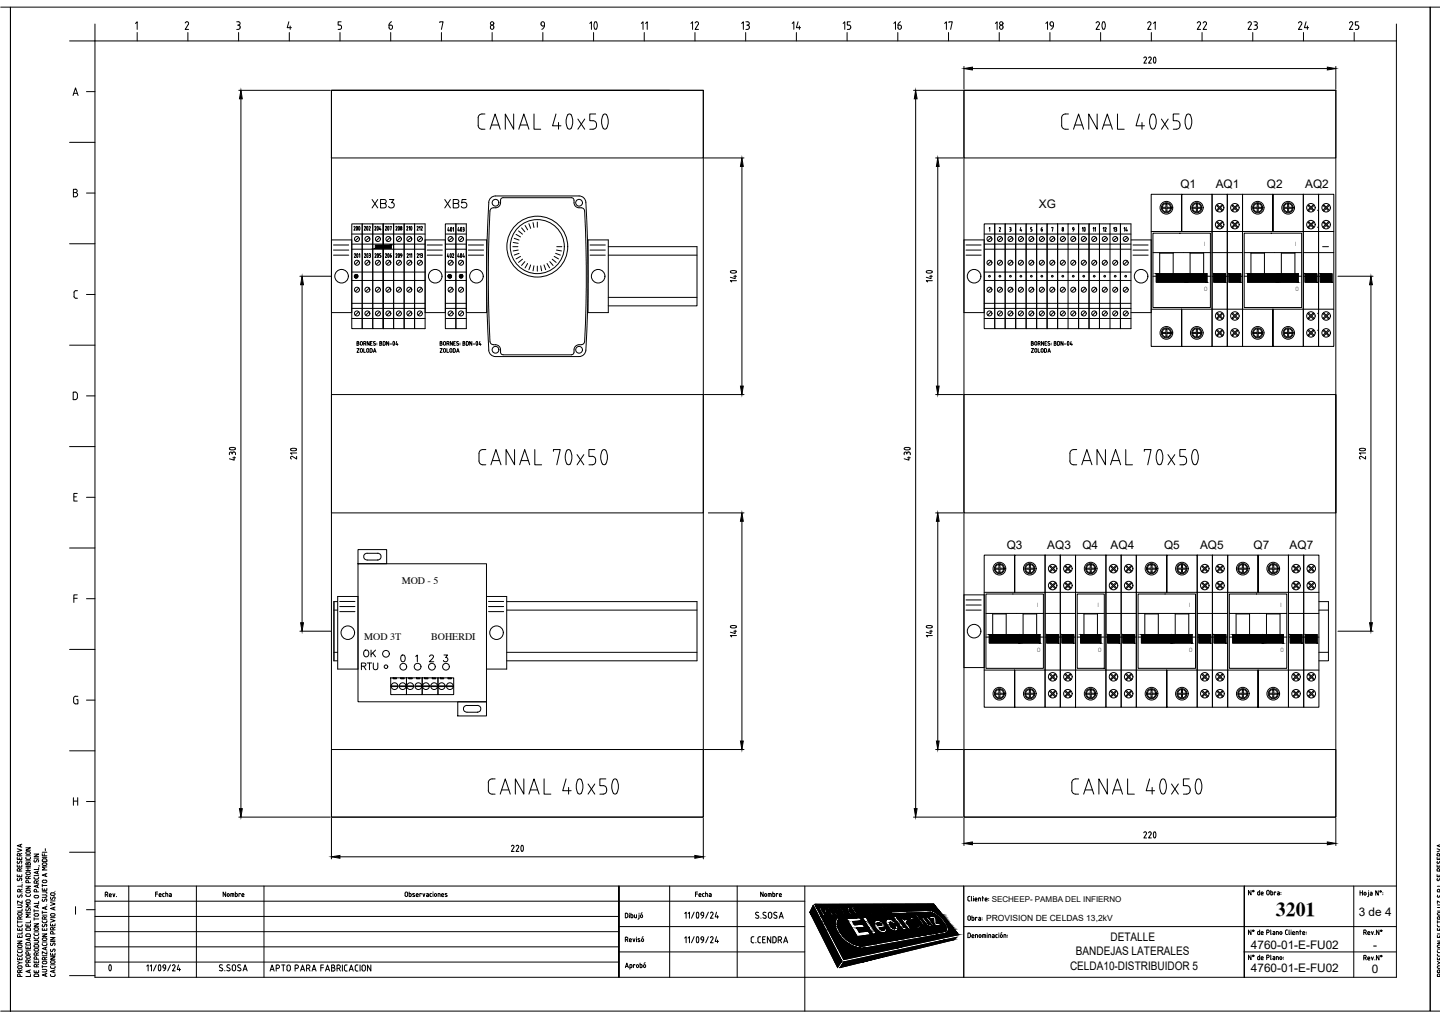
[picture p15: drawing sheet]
<svg xmlns="http://www.w3.org/2000/svg" width="420mm" height="297mm" viewBox="0 0 420 297" stroke-linecap="round" stroke-linejoin="round" font-family="sans-serif">
<defs><g id="words">
<g font-size="7.9">
<text x="169.3" y="10.9">10</text>
<text x="317.5" y="10.9">20</text>
</g>
<g font-size="7.1">
<text x="332.7" y="20.5">220</text>
<text x="217" y="83.6" transform="rotate(-90 217 83.6)">140</text>
<text x="274.1" y="83.6" transform="rotate(-90 274.1 83.6)">140</text>
<text x="267.8" y="135.5" transform="rotate(-90 267.8 135.5)">430</text>
<text x="217" y="187" transform="rotate(-90 217 187)">140</text>
<text x="274.1" y="187" transform="rotate(-90 274.1 187)">140</text>
<text x="148.2" y="250.5">220</text>
<text x="332.7" y="246.6">220</text>
<text x="28.2" y="285.4">0</text>
</g>
<g font-size="6.6">
<text x="70.6" y="135.5" transform="rotate(-90 70.6 135.5)">430</text>
<text x="88.5" y="135.5" transform="rotate(-90 88.5 135.5)">210</text>
<text x="400.4" y="135.5" transform="rotate(-90 400.4 135.5)">210</text>
</g>
<text font-size="5.8" x="372.3" y="267.4">3201</text>
<g font-size="5.7">
<text x="112.5" y="9.9">6</text>
<text x="155.6" y="9.9">9</text>
<text x="260" y="9.9">16</text>
<text x="304.1" y="9.9">19</text>
<text x="348.5" y="9.9">22</text>
<text x="363.4" y="9.9">23</text>
<text x="377.8" y="9.9">24</text>
<text x="393" y="9.9">25</text>
</g>
<g font-size="5.3">
<text x="205" y="9.9" transform="rotate(-90 205 9.9)">12</text>
<text x="219.8" y="9.9" transform="rotate(-90 219.8 9.9)">13</text>
<text x="230.4" y="9.9">14</text>
<text x="249.4" y="9.9" transform="rotate(-90 249.4 9.9)">15</text>
<text x="274.8" y="9.9">17</text>
<text x="293.9" y="9.9" transform="rotate(-90 293.9 9.9)">18</text>
<text x="338.3" y="9.9" transform="rotate(-90 338.3 9.9)">21</text>
<text x="107.6" y="61.7">XB3</text>
<text x="128.8" y="61.7">XB5</text>
<text x="101.6" y="68.8">200</text>
<text x="314" y="69.1">10</text>
<text x="105.1" y="193">OK</text>
</g>
<g font-size="4.9">
<text x="190.1" y="9.9" transform="rotate(-90 190.1 9.9)">11</text>
<text x="104.4" y="196.5">RTU</text>
</g>
<g font-size="4">
<text x="311.5" y="68.8">9</text>
<text x="327" y="68.8">14</text>
</g>
<g font-size="3.5">
<text x="323.8" y="68.8" transform="rotate(-90 323.8 68.8)">12</text>
<text x="327" y="68.8" transform="rotate(-90 327 68.8)">13</text>
</g>
<g font-size="3.4">
<text x="344.4" y="55">Q1</text>
<text x="354.7" y="54.9">AQ1</text>
<text x="369.7" y="55">Q2</text>
<text x="380.8" y="55">AQ2</text>
<text x="303.1" y="60.7">XG</text>
<text x="293.7" y="160.1">Q3</text>
<text x="305.6" y="160.2">AQ3</text>
<text x="315.8" y="160.1">Q4</text>
<text x="324.1" y="160.1">AQ4</text>
<text x="339.7" y="160.1">Q5</text>
<text x="350.2" y="160.1">AQ5</text>
<text x="365.8" y="160.1">Q7</text>
<text x="376.3" y="160.1">AQ7</text>
<text x="396.5" y="267.4">3 de 4</text>
<text x="324" y="274.6">DETALLE</text>
<text x="313.9" y="278.6">BANDEJAS LATERALES</text>
<text x="365" y="276.8">4760-01-E-FU02</text>
<text x="400.7" y="276.8">-</text>
<text x="312.2" y="283">CELDA10-DISTRIBUIDOR 5</text>
<text x="365" y="283.7">4760-01-E-FU02</text>
<text x="400.3" y="284">0</text>
</g>
<text font-size="3.1" x="320.7" y="68.8" transform="rotate(-90 320.7 68.8)">11</text>
<g font-size="2.9">
<text x="117.2" y="170.4">MOD - 5</text>
<text x="106.3" y="186.8">MOD 3T</text>
<text x="125.8" y="186.8">BOHERDI</text>
</g>
<text font-size="2.5" x="287.7" y="268.6">PROVISION DE CELDAS 13,2kV</text>
<text font-size="2.3" x="289.3" y="263.2">SECHEEP- PAMBA DEL INFIERNO</text>
<g font-size="1.6">
<text x="351.2" y="71.8">I</text>
<text x="377.8" y="71.8">I</text>
<text x="351.3" y="85.1">0</text>
<text x="377.9" y="85.1">0</text>
<text x="302.5" y="177.1">I</text>
<text x="320.2" y="177.1">I</text>
<text x="346.9" y="177.1">I</text>
<text x="373.5" y="177.1">I</text>
<text x="302.5" y="190.3">0</text>
<text x="320.3" y="190.3">0</text>
<text x="346.9" y="190.3">0</text>
<text x="373.6" y="190.3">0</text>
</g>
</g></defs>
<!-- layer: 0 -->
<g fill="none" stroke="#000" stroke-width=".29">
<path d="M.2 2.1h2.8v292.9h-2.8M3 2.1h414.3v292.9h-414.3zM27.7 11.9h379.7v273.3h-379.7zM420.1 2.1h-2.8v292.9h2.8M96.7 26.4h108.5v212h-108.5zM96.7 26.4h108.5v19.7h-108.5zM195.3 26.4h-98.6v19.7M281.3 26.4h108.5v212h-108.5zM281.3 26.4h108.5v19.7h-108.5zM96.7 46.1h.1M143.2 57.7l1.4-.5h24.4a1.99 1.99 0 0 1 1.9 1.8 348.6 348.6 0 0 1-.1 43.7 1.98 1.98 0 0 1-1.8 1.3h-24.4a1.95 1.95 0 0 1-2-1.8 354 354 0 0 1 .1-43.7zM146.3 57.9l.5-.2h20l.6 .4a1.9 1.9 0 0 0 2.2 2.5 .98 .98 0 0 1 1 1 336.4 336.4 0 0 1-.1 38.4 1.32 1.32 0 0 1-1.5 .6 1.66 1.66 0 0 0-1.5 2.2l-.2 .5-.6 .2h-19.9l-.7-.4a1.87 1.87 0 0 0-2.1-2.5 1.02 1.02 0 0 1-1-1 350.2 350.2 0 0 1 .1-38.4 1.29 1.29 0 0 1 1.5-.6 1.66 1.66 0 0 0 1.5-2.2z"/>
<path d="M96.7 70h5.9v21.2h-5.9zM97.3 73h4.4M97.3 71.5h4.4M97.3 74.5h4.4M124 70h5.9v21.2h-5.9zM124.6 73h4.5M124.6 71.5h4.5M124.6 74.5h4.5M136.1 70h5.9v21.2h-5.9zM136.7 73h4.4M136.7 71.5h4.4M136.7 74.5h4.4"/>
<path d="M149.6 72h1.5M149.7 70.7l1.5 .3M150.1 69.5l1.3 .5M150.6 68.4l1.3 .7M151.2 73l-1.5 .2M151.3 67.4l1.1 .9M151.4 73.9l-1.3 .5M151.9 74.8l-1.3 .8M152.2 66.5l.9 1.1M152.4 75.6l-1.1 1M153.1 76.3l-.9 1.2M153.2 65.8l.7 1.3"/>
<path d="M153.9 76.9l-.7 1.3M154.3 65.3l.5 1.3M154.8 77.3l-.5 1.4M155.5 64.9l.3 1.5M155.8 77.6l-.3 1.4M156.8 64.8v1.5M156.8 77.6v1.5M157.8 77.6l.2 1.4M158.7 77.3l.5 1.4M159.6 76.9l.8 1.3M160.4 76.3l1 1.2M161.1 75.6l1.2 1"/>
<path d="M161.7 74.8l1.3 .8M162.1 73.9l1.4 .5M162.4 73l1.4 .2M162.5 72h1.4M171.6 70h5.9v21.2h-5.9zM172.2 73h4.4M172.2 71.5h4.4M172.2 74.5h4.4M281.3 70h5.9v21.2h-5.9zM281.9 73h4.4M281.9 71.5h4.4M281.9 74.5h4.4"/>
<path d="M326.9 70v21.2M330 70h5.9v21.2h-5.9M330.6 73h4.4M330.6 71.5h4.4M330.6 74.5h4.4M96.7 115.1h108.5v34.6h-108.5zM281.3 115.1h108.5v34.6h-108.5zM389.8 115.1v34.6M98.5 174h6v21.2h-6zM99.1 177h4.5M99.1 175.5h4.5M99.1 178.5h4.5"/>
<path d="M141.9 174h5.9v21.2h-5.9zM142.5 177h4.5M142.5 175.5h4.5M142.5 178.5h4.5M281.3 173.6h5.9v21.2h-5.9zM281.9 176.5h4.4M281.9 175.1h4.4M281.9 178h4.4M96.7 218.7h108.5v19.7h-108.5zM114.1 200.1h2v.2h-2zM116.5 200.1h2M116.5 200.3h2"/>
<path d="M118.7 200.1h2v.2h-2zM121.1 200.1h2M121.1 200.3h2M123.3 200.1h2v.2h-2zM125.7 200.1h2M125.7 200.3h2M127.9 200.1h2v.2h-2zM130.3 200.1h1.9M130.3 200.3h1.9M281.3 218.7h108.5v19.7h-108.5zM27.7 258.5h379.7M37.6 258.5v26.7"/>
<path d="M57.3 258.5v26.7M77 258.5v26.7M195.4 258.5v26.7M215.1 258.5v26.7M234.8 258.5v36.5M281.2 258.5v26.7M395 258.5v26.7M27.7 263h207.1M27.7 276.3h152.9M27.7 271.9h152.9M27.7 267.4h152.9M180.6 270.4h54.2"/>
<path d="M180.6 277.8h54.2M237.3 264.2l8.3 16.2-1.2 1.9-8.1-16.1zM237.8 263.9l34.6-.1 7.3 8.9-33.5 7.3zM238.9 264.8h1.4a.92 .92 0 0 1 .7 1.4h-.8l.6 1.1h-.6zM239.6 265.1h.5a.46 .46 0 0 1 .3 .8h-.4zM242.5 265.1h-.5l.4 .7h.4l.1-.4-.4-.3M243.5 265.9l.4 .4M243.5 265.9l-.1-.6-.4-.5h-1.7l1.4 2.4h.5l-.6-1.1 .6 .1 .8 1 .5-.1-.6-.8M244.2 264.7a1.82 1.82 0 0 1 1.9 2.4 1.92 1.92 0 0 1-1.9-2.4zM244.6 265.1a1.42 1.42 0 0 1 1.1 1.7l-.8-.7zM246 264.7l.5-.1 .9 .8-.1-.8h.5l.1 1.3 .7 1.1h-.6l-.5-.9zM247 268l3.9-.3 .6 1-2.7 .2 .6 .9 2.3-.1 .6 .9-2.3 .2 .7 1.2 2.6-.3 .7 1-3.9 .6z"/>
<path d="M248.2 264.6l1.4-.1 .3 .5h-.9l.4 .5h.7l.2 .4h-.7l.4 .6 .8-.1 .2 .5h-1.3zM251.3 276h.1M251.6 267.7l1.1-.1 3.1 4.9-1.1 .2zM252 265.2v-.1a.78 .78 0 0 0-.6-.6 .78 .78 0 0 0-.8 .2l.5 1.3a1.23 1.23 0 0 0 1.5 .7l-.1-.8-.3 .1 .1 .3a1.36 1.36 0 0 1-1.2-1.3l.9 .2M253.8 265l.1 .2h-.3l-.5-.4a1.56 1.56 0 0 0 1 1.6v-.5a.49 .49 0 0 1 .5 .5 .49 .49 0 0 1-.4 .5 .49 .49 0 0 1-.6-.3l-.4-.4a1.32 1.32 0 0 1-.5-1.8l1.1 .6M254 264.5h.5l1.4 2.1h-.5zM255.3 268.7a2.6 2.6 0 0 1 3.3 1.8l-2.1 .2 .2 .2a.72 .72 0 0 0 .5 .6 .72 .72 0 0 0 .8-.3l.7-.3a1.2 1.2 0 0 1-.6 1.4 1.2 1.2 0 0 1-1.5-.3 2.42 2.42 0 0 1-1.3-3.3zM255.6 264.5a1.67 1.67 0 0 1 1.6 2.1 1.79 1.79 0 0 1-1.6-2.1zM255.9 264.8a1.34 1.34 0 0 1 1 1.5l-.8-.8zM256.1 269.4l.5-.1 .6 .6-1.1 .2zM257.1 264.5h.3l1.3 1-.7-1h.3l1.4 1.9h-.4l-1.2-1 .7 1.1h-.3zM258.7 268.3a2.25 2.25 0 0 1 2.8 1.1l-1 .1a.5 .5 0 0 0-.4-.4 .5 .5 0 0 0-.6 .3l.7 1.1a.56 .56 0 0 0 1 .3l-.2-.7 .9-.1a1.1 1.1 0 0 1-.1 1.6 1.1 1.1 0 0 1-1.6-.2 2.77 2.77 0 0 1-1.6-3z"/>
<path d="M263 270.8a1.26 1.26 0 0 0 1.3 .5M263.1 270.9l-1.5-2.1-.4 .1-.4-.6h.4l-.7-.9 .9-.1 .6 .9 .4-.1 .5 .6-.5 .1 1.3 1.6 .5 .2 .5 .7-.5 .1M263.9 268.3h.1M264.4 267.9l-.3 .1-.2 .3M264.4 267.9l.6 1h-.3l-.1 .4 1.3 1.8-.9 .1-2.2-3.1 .9-.1 .2 .3M265.6 267.8a2.62 2.62 0 0 1 3 2.7 1.1 1.1 0 0 1-1.8-.1 2.16 2.16 0 0 1-1.2-2.6zM266.1 268.3l.5-.1 .6 .3 .6 .9a.47 .47 0 0 1 .1 .7 .47 .47 0 0 1-.7 0l-.3-.1-.7-.7-.2-.6zM266.8 266.7h.7l2.8 3.8-.6 .1zM268.2 271l.8-.1 .3 .4h-.7l1 .4 .5 .6-.1 .4-.7-.1-.4-.5 .3-.1 .3 .3 .1-.1-.9-.4-.5-.6zM268.7 267.6h.7l1.4 1.9 .6 .2v-.3l-1.4-1.9h.7l2 2.7-.6 .1-.3-.4-.1 .4h-.7l-.7-.5zM268.7 270.8h.1M270.2 272.3h.2l.3 .3h-.3z"/>
<path d="M270.9 270.8l.1 .1M270.9 270.8l-.4 .1 .4 .5 .3-.1-.1-.4M271 267.4l1.6-.1 .5 .6 .1 1.5 .9-.1 .5 .6-1.6 .3-.5-.8-.1-1.4h-1zM271.7 271.5h.1M271.7 271.5l-.2-.1v-.3a.91 .91 0 0 0-1.3-.4l1.2 1.8 .3-.1-.5-.7h.2M271.7 266.3l-11.5 .3-.3-.5 11.5-.5a7.7 7.7 0 0 1 5.3 5.6l-.2 .8-.8 .3-22.8 4.2a8.4 8.4 0 0 1-9.2-6.9v-.7l.6-1.2 .5 .2a3.9 3.9 0 0 0 .7 4.7 8.4 8.4 0 0 0 5.8 3.4M271.7 266.3a7.2 7.2 0 0 1 4.4 5.1l-.6 .4-24.2 4.2M271.8 271.5l.6 .8h-.4l-.6-.6M271.8 270.4h.4l1.1 1.4 .5-.1 .2 .3-.8 .1zM272.2 272l.3-.1 .3 .3-.3 .1zM273.9 271.7l.3-.1 .2 .3-.3 .1zM281.2 270.4h126.1"/>
<path d="M362.9 277.8h44.4M27.7 280.7h152.9M180.6 285.2v-26.7v26.7M246.2 280.7l32.9-7.2-.8 .7-33.2 8.1zM363.1 285.2v-26.7v26.7"/>
<circle cx="144.6" cy="59.2" r=".98"/>
<circle cx="169" cy="59.2" r=".98"/>
<circle cx="156.8" cy="72" r="8.9"/>
<circle cx="156.8" cy="72" r="7.9"/>
<circle cx="99.7" cy="80.6" r="1.98"/>
<circle cx="127" cy="80.6" r="1.98"/>
<circle cx="139" cy="80.6" r="1.98"/>
<circle cx="174.5" cy="80.6" r="1.98"/>
<circle cx="284.2" cy="80.6" r="1.98"/>
<circle cx="332.9" cy="80.6" r="1.98"/>
<circle cx="144.6" cy="102.1" r=".98"/>
<circle cx="169" cy="102.1" r=".98"/>
<circle cx="101.5" cy="184.6" r="1.98"/>
<circle cx="112.6" cy="190.8" r=".98"/>
<circle cx="117.7" cy="194.5" r=".98"/>
<circle cx="121.8" cy="194.5" r=".98"/>
<circle cx="126" cy="194.5" r=".98"/>
<circle cx="130.1" cy="194.5" r=".98"/>
<circle cx="144.9" cy="184.6" r="1.98"/>
<circle cx="284.2" cy="184.2" r="1.98"/>
</g>
<!-- layer: TEXTOS -->
<g fill="none" stroke="#000" stroke-width=".29">
<path d="M27.7 7v4.9h-7.4M39.5 6.8l.5-.4v2.2M40 9.5v2.4M54.5 6.4l-.5 .3M54.5 6.3l.4 .2 .1 .4-1 1.7h1M54.8 9.5v2.4M69.1 6.4l.5-.1a.5 .5 0 0 1 .5 .5 .5 .5 0 0 1-.5 .5M69.1 8.6h.5M69.3 7.3h.3M69.6 7.3a.62 .62 0 0 1 .5 .6 .62 .62 0 0 1-.5 .7M69.6 9.5v2.4M84.3 6.4l-.5 1.7h1.2"/>
<path d="M84.4 9.5v2.4M84.7 7.6v1M98.7 8.6h.5M99.2 9.5v2.4M99.5 6.4h-.8v.9l.7 .1 .3 .4-.1 .5-.4 .3M114 9.5v2.4M128.3 6.6v-.2h1l-.5 2.2M128.8 9.5v2.4M143.2 7.6a.54 .54 0 0 1 .7 0 .54 .54 0 0 1 0 .7 .54 .54 0 0 1-.7 0zM143.6 9.5v2.4M158.4 9.5v2.4M188 9.5v2.4"/>
<path d="M202.8 9.5v2.4M217.6 9.5v2.4M232.4 9.5v2.4M247.2 9.5v2.4M262 9.5v2.4M276.8 9.5v2.4M291.5 9.5v2.4M306.3 9.5v2.4M335.9 9.5v2.4M350.7 9.5v2.4M365.5 9.5v2.4M380.3 9.5v2.4"/>
<path d="M395.1 9.5v2.4M407.4 7v4.9M21.3 27.9l.7-2.3 .8 2.3M21.5 27.2h1.1M25.2 26.7h2.5M141.5 33.3a1.54 1.54 0 0 0-1.9 .7l-.1 2.6 .2 .6a1.66 1.66 0 0 0 1.8 .5M143 37.7l1.5-4.4 1.4 4.4M143.4 36.5h2.1M149.9 33.3v4.4l-2.5-4.4v4.4M151.4 37.7l1.4-4.4 1.5 4.4M151.8 36.5h2.1M155.8 33.3v4.4h2"/>
<path d="M162.2 33.3l-1 3.4h2.5M163 35.7v2M165.7 33.5l.4-.2a2.55 2.55 0 0 1 .9 3 1.19 1.19 0 0 1-.9 1.4 2.55 2.55 0 0 1-.8-3.1zM168.6 34.7l2 3M170.6 34.7l-2 3M173.8 33.3h-1.7v1.9h.9a.98 .98 0 0 1 1 1M174.1 36.2a1.16 1.16 0 0 1-1.1 1.5h-.9M176 33.5l.5-.2a2.55 2.55 0 0 1 .9 3 1.19 1.19 0 0 1-.9 1.4 2.55 2.55 0 0 1-.9-3.1zM309.8 36.6l.2 .6a1.66 1.66 0 0 0 1.7 .5M309.8 34.4v2.2M311.7 33.3a1.54 1.54 0 0 0-1.9 .7v.4M313.2 37.7l1.5-4.4 1.5 4.4"/>
<path d="M313.6 36.5h2.2M320.1 33.3v4.4l-2.4-4.4v4.4M321.6 37.7l1.5-4.4 1.5 4.4M322.1 36.5h2M326.1 33.3v4.4h1.9M332.5 33.3l-1 3.4h2.4M333.2 35.7v2M335.9 33.5l.5-.2a2.55 2.55 0 0 1 .9 3 1.19 1.19 0 0 1-.9 1.4 2.55 2.55 0 0 1-.9-3.1zM338.9 34.7l1.9 3M340.8 34.7l-1.9 3M344 33.3h-1.7v1.9h1a.98 .98 0 0 1 1 1M344.3 36.2a1.16 1.16 0 0 1-1 1.5h-1"/>
<path d="M346.3 33.5l.4-.2a2.51 2.51 0 0 1 1 3 1.22 1.22 0 0 1-1 1.4 2.55 2.55 0 0 1-.9-3.1zM20.3 41.5h7.4M22 56.2a.62 .62 0 0 1 .6 .6 .62 .62 0 0 1-.6 .6h-.6v-2.2h.6a.49 .49 0 0 1 .5 .5 .49 .49 0 0 1-.5 .5h-.6M25.2 56.3h2.5M20.3 71.1h7.4M288.6 66.6l.2-.2v1.1M291.5 66.5l.2-.1 .2 .2-.4 .9h.5M294.6 66.4h.2M294.6 67.5h.2M294.7 66.9h.1M294.8 66.4l.2 .2-.2 .9M297.8 66.4l-.2 .8h.5"/>
<path d="M298 67v.5M300.9 66.9l.2 .3-.4 .3M301.1 66.4h-.4v.5h.2M304 66.9a.28 .28 0 0 1 .2 .3 .28 .28 0 0 1-.4 .2v-.5h.2M304.1 66.4l-.3 .4M306.9 66.5l.4-.1-.3 1.1M309.9 67.1l.2-.2 .2 .2M309.9 67.2l.2 .3 .2-.3M309.9 67.1v.1M310 66.4h.2v.4h-.2zM22.6 84.8l-.7 .1a1.89 1.89 0 0 0-.2 1.8l.9 .3M25.2 85.9h2.5"/>
<path d="M20.3 100.7h7.4M21.4 114.4h.8l.3 .4v1.4a.95 .95 0 0 1-1.1 .4zM25.2 115.5h2.5M20.3 130.3h7.4M141.8 131.2a1.54 1.54 0 0 0-2 .7v2.6l.2 .7a1.66 1.66 0 0 0 1.8 .4M143.2 135.6l1.5-4.4 1.5 4.4M143.7 134.4h2.1M150.1 131.2v4.4l-2.4-4.4v4.4M151.6 135.6l1.5-4.4 1.5 4.4M152 134.4h2.1M156 131.2v4.4h2M161.5 131.7v-.5h1.9l-.9 4.4"/>
<path d="M165.4 131.4l.5-.2a2.55 2.55 0 0 1 .9 3.1 1.19 1.19 0 0 1-.9 1.3 2.55 2.55 0 0 1-.9-3.1zM168.4 132.7l1.9 2.9M170.3 132.7l-1.9 2.9M172.8 133.1a.98 .98 0 0 1 1 1M173.5 131.2h-1.7v2h1M173.8 134.6a.98 .98 0 0 1-1 1h-1M173.8 134.1v.5M175.8 131.4l-.5 1.7 .1 1.2 .4 1.1M175.8 131.4l.5-.2a2.55 2.55 0 0 1 .9 3.1 1.17 1.17 0 0 1-.9 1.3l-.5-.2M314.2 131.2a1.54 1.54 0 0 0-2 .7v2.6l.2 .7a1.66 1.66 0 0 0 1.8 .4M315.6 135.6l1.5-4.4 1.5 4.4M316.1 134.4h2.1"/>
<path d="M322.5 131.2v4.4l-2.4-4.4v4.4M324 135.6l1.5-4.4 1.5 4.4M324.5 134.4h2.1M328.5 131.2v4.4h1.9M333.9 131.7v-.5h2l-1 4.4M337.8 131.4l.5-.2a2.55 2.55 0 0 1 .9 3.1 1.19 1.19 0 0 1-.9 1.3 2.55 2.55 0 0 1-.9-3.1zM340.8 132.7l2 2.9M342.8 132.7l-2 2.9M345.2 133.1a1.26 1.26 0 0 1 1 1.3 1.26 1.26 0 0 1-1 1.2h-.9M346 131.2h-1.7v2h.9M348.2 131.4l.5-.2a2.55 2.55 0 0 1 .9 3.1 1.19 1.19 0 0 1-.9 1.3 2.55 2.55 0 0 1-.9-3.1zM20.3 159.9h7.4"/>
<path d="M21.5 145h.8M22.5 144h-1v2.2h1M25.2 145.1h2.5M21.5 174.6h1M22.5 173.6h-1v2.2M25.2 174.7h2.5M20.3 189.5h7.4M20.3 219.1h7.4M21.5 203.8l.2 1.4 1 .2v-1.2h-.3M22.7 203.2h-.8l-.4 .6M25.2 204.3h2.5M21.4 232.8v2.2"/>
<path d="M21.4 233.8h1.3M22.7 232.8v2.2M25.2 233.9h2.5M142.5 230.6l.2 .7 .9 .4M143.6 227.3l-.7 .2-.4 .5v2.6M143.6 231.7h.9M143.6 227.3h.9M145.9 231.7l1.5-4.4 1.5 4.4M146.4 230.5h2.1M152.8 227.3v4.4l-2.4-4.4v4.4M154.3 231.7l1.5-4.4 1.5 4.4M154.7 230.5h2.1"/>
<path d="M158.8 227.3v4.4h1.9M165.2 227.3l-1 3.4h2.4M165.9 229.8v1.9M168.6 227.5l.5-.2a2.55 2.55 0 0 1 .9 3.1 1.19 1.19 0 0 1-.9 1.3 2.55 2.55 0 0 1-.9-3.1zM171.6 228.8l1.9 2.9M173.5 228.8l-1.9 2.9M175 231.7h1M176.8 227.3h-1.8v1.9h1a.98 .98 0 0 1 1 1M177 230.7a.98 .98 0 0 1-1 1M177 230.2v.5M179 227.5l.5-.2a2.55 2.55 0 0 1 .9 3.1 1.19 1.19 0 0 1-.9 1.3 2.55 2.55 0 0 1-.9-3.1zM312.7 230.6l.2 .7a1.66 1.66 0 0 0 1.8 .4"/>
<path d="M314.7 227.3a1.54 1.54 0 0 0-1.9 .7l-.1 2.6M316.2 231.7l1.5-4.4 1.5 4.4M316.6 230.5h2.1M323.1 227.3v4.4l-2.5-4.4v4.4M324.6 231.7l1.5-4.4 1.4 4.4M325 230.5h2.1M329 227.3v4.4h2M335.4 227.3l-1 3.4h2.5M336.2 229.8v1.9M338.9 227.5l.5-.2a2.55 2.55 0 0 1 .8 3.1 1.19 1.19 0 0 1-.8 1.3 2.55 2.55 0 0 1-.9-3.1zM341.8 228.8l2 2.9M343.8 228.8l-2 2.9"/>
<path d="M345.3 231.7h1M347 227.3h-1.7v1.9h1a.98 .98 0 0 1 .9 1M347.2 230.7a.98 .98 0 0 1-.9 1M347.3 230.2v.5M349.2 227.5l-.5 1.7 .1 1.2 .4 1.1M349.2 227.5l.5-.2a2.55 2.55 0 0 1 .9 3.1 1.17 1.17 0 0 1-.9 1.3l-.5-.2M5 255.2v.6h1.4v-.6M5 252.4v.6h1.4v-.6M5 250.2v.6h1.4v-.6M5 247.7l1.4 .4-1.4 .4M5.1 256.3l-.1 .4 .3 .3 .5-.6M5.1 251.3l-.1 .3 .3 .3 .5-.5"/>
<path d="M5.6 250.3v.5M5.6 252.5v.5M5.6 255.4v.4M5.8 254.2l-.1-.6-.5-.1-.2 .7h1.4M5.8 249.7l-.2-.7-.5 .2-.1 .5h1.4M5.8 256.4l.5-.1-.1 .7M5.8 251.4l.5-.1-.1 .6M6 246.5v.6M6.4 246.3l-1.4 .5 1.4 .4M6.4 253.4l-.6 .3M6.4 249l-.6 .3M6.4 257.6h.1"/>
<path d="M6.4 259h.1M6.5 258v.6h-1.4M6.5 259.5l-.6 .3M7.5 257.2l.4-.4 .4 .4M7.5 256l.4-.4 .4 .4M7.6 258.6h1.3l-1.3 .7h1.3M7.6 257.2v.4h1.3M7.6 256v.4h1.3M7.6 250.2v.4l.3 .1h.8l.2-.5M7.6 247.4h1.3l-1.3 .7h1.3M7.6 254h1.3M7.6 253.3h1.3"/>
<path d="M7.6 252.8h1.3M7.6 251.2h1.3M7.6 249.7h1.3M7.6 251.9l.4-.1 .1 .2 .2-.3h.4l.2 .7h-1.3zM7.9 259.8l-.4 .3 .4 .4M7.9 254.4l-.4 .4 .4 .4M7.9 248.5l-.4 .4 .4 .4M7.9 259.8l.9 .1v.4l-.3 .2M7.9 254.5h.8l.2 .3-.2 .3-.8 .1M7.9 248.5l.8 .1 .2 .3-.2 .3-.8 .1M8.1 252v.4M8.1 253.3v.7"/>
<path d="M8.3 257.2v.4M8.9 255.6l-.6 .4v.4M9.9 255.9l.1 .4 .3 .2M9.9 249.2h1.4l-1.4 .7h1.4M9.9 255.5h1.4M9.9 250.4h1.4M10 250.9l-.1 .4 .3 .3 .6-.8 .5 .3M10.3 256.5h.6M10.7 257.7l-.1-.6-.5-.1-.2 .7h1.4M10.9 254.3v.6M10.9 258.3v.6M11.3 251.1l-.2 .4"/>
<path d="M11.3 256.2l-.4 .3M11.3 258.2l-1.4 .4 1.4 .4M11.3 254.2l-1.4 .4 1.4 .4M11.3 253.1v.6h-1.4M11.3 255.9v.3M11.3 257l-.6 .3M11.3 252.6l.3 .1M12.3 259.2v.6h1.4v-.6M12.3 249.1v.6h1.4M12.3 258v.7M12.3 258.4h1.4M12.3 250.2h1.4"/>
<path d="M12.3 248.7h1.4M12.4 250.8l1.1-.2 .2 .7h-1.4zM12.9 249.1v.6M12.9 259.3v.5M13.2 247.6v.6M13.3 256.8l.4 .4-.4 .3M13.3 251.8l.4 .4-.4 .3M13.3 256.8l-.8 .1-.2 .3 .2 .3 .8 .1M13.3 251.8h-.8l-.2 .4 .2 .3h.8M13.3 255v.7M13.7 254.9l-1.4 .4 1.4 .5M13.7 253h-1.4l.8 .4-.8 .5h1.4"/>
<path d="M20.3 248.7h7.4M281.2 258.5v26.7M365 259.8v1.3l-.7-1.3v1.3M367.5 259.8v1.3h-.4l-.1-.7 .5-.1M369.6 260l.4-.2 .3 .2-.2 1.1-.5-.2zM370.8 259.8v1.3h.3l.2-.1v-.6l-.5-.1M396.8 259.9v1.3M397.6 259.9v1.3M399.3 259.9v.1M402.1 259.9v1.3l-.7-1.3v1.3M419.3 255.2v.6h.8M419.3 252.4v.6h.8"/>
<path d="M419.3 250.2v.6h.8M419.3 247.7l.8 .3M419.4 256.3l-.1 .4 .2 .3 .6-.7M419.4 251.3l-.1 .3 .2 .3 .6-.6M419.4 259.8l.3-.3 .4 .3M419.4 258.6h.7M419.9 250.3v.5M419.9 252.5v.5M419.9 255.4v.4M420 253.8l-.2-.3h-.3l-.2 .7h.8M420 249.4l-.2-.4h-.3l-.2 .7h.8M420.1 249.4v.3"/>
<path d="M420.1 253.8v.4M420.1 246.5l-.8 .3 .8 .3M420.1 259.8v.4h-.7v-.4M420.1 253.7h.1M420.1 249.2v.1M420.1 248.3l-.8 .2M5.1 279.4v.6h1.4v-.6M5.1 278.7l.4 .3h.8l.2-.3M5.1 277.4l.1 .4 .3 .2 .8-.1 .2-.5M5.1 274.6h1.4l-1.4 .7h1.4M5.1 273v.5h1.4v-.5M5.1 270.9v.6h1.4v-.6"/>
<path d="M5.1 269.8l.1 .4 .3 .2h.8l.2-.6M5.1 261.5l.3 .3 .3-.1M5.1 264.1h1M5.1 268.7v.7M5.1 278.4v.3M5.1 276.9h1.4M5.1 269h1.4M5.1 264.8h1M5.2 261.2l-.1 .3M5.5 275.7l-.3 .2v.4l.9 .2M5.5 275.8h.6M5.7 271v.5"/>
<path d="M5.7 273.1v.4M5.7 279.6v.4M5.9 268.2l-.2-.7-.5 .2-.1 .5h1.4M5.9 260.2l-.1-.5-.5-.2-.2 .7h1.4M6.1 275.7l.4 .4-.4 .4M6.1 266.3l.4 .4-.4 .3M6.1 264.1l.4 .3-.4 .4M6.1 266.3h-.8l-.2 .4 .2 .3h.8M6.4 260.7h.1M6.5 261.4l-.2 .4M6.5 271.9v.6h-1.4M6.5 265.2v.6h-1.4"/>
<path d="M6.5 262.9v.7l-1.4-.7v.7M6.5 261.4l-.5-.3-.3 .6M6.5 278.4v.3M6.5 267.5l-.6 .3M7.5 278l.4-.3 .4 .3M7.5 275.4l.2-.3 .8-.1 .3 .2 .1 .6h-1.3v-.4M7.5 272.9l.2-.4h.8l.3 .2 .1 .5h-1.3v-.3M7.5 271.1l.2-.3 .8-.1 .3 .2 .1 .6h-1.3v-.4M7.6 278.1v.3h1.3M7.6 276.2v.6h1.3v-.6M7.6 269.7v.6h1.3v-.6M7.6 261v.4l.3 .2 .8-.1 .2-.5"/>
<path d="M7.6 277.2h1.3M7.6 266.3h1.3M7.6 265.2v.3M7.9 278.9l-.4 .3 .4 .4M7.9 262.6l-.4 .3 .4 .4M7.9 278.9h.8l.2 .3-.2 .3-.8 .1M7.9 262.6h.8l.2 .3-.2 .4h-.8M7.9 260.5h.6M8.1 269.8v.5M8.1 276.3v.5M8.3 278.1v.3M8.3 265.2h.5l-.1 .6"/>
<path d="M8.3 265.3l-.3 .5-.5-.3M8.5 273.8v.6M8.9 273.7l-1.3 .4 1.3 .5M8.9 268.7v.5h-1.3M8.9 266.7h-1.3l.7 .5-.7 .4h1.3M8.9 263.8h-1.3l.7 .4-.7 .5h1.3M9.9 274.4h1l.4 .4-.2 .3-1.2 .1M9.9 273.4l.1 .4 .3 .2 .8-.1 .2-.3M9.9 272.4l.1 .4 .3 .2 .8-.1 .2-.3M9.9 269.5h1.4l-1.4 .8h1.4M9.9 265.4v.7M9.9 267.8v.7"/>
<path d="M9.9 271.9h1.4M9.9 268.1h1.4M9.9 265.8h1.4M10 275.8l1.1-.1 .2 .6h-1.4zM10.3 276.8l-.4 .4 .4 .3M10.3 270.7l-.4 .4 .4 .3M10.3 266.6l-.4 .4 .4 .3M10.3 261.2l-.4 .4 .4 .4M10.3 276.8h.8l.2 .4-.2 .3h-.8M10.3 270.7l.9 .2v.4l-.3 .1M10.3 266.6h.8l.2 .4-.2 .3h-.8M10.3 271.5h.6"/>
<path d="M10.3 261.3h.6M10.7 279.9l-.2-.7-.5 .1-.1 .6h1.4M10.7 278.7l-.2-.7-.5 .2-.1 .5h1.4M10.7 260.2l-.1-.5-.5-.2-.2 .7h1.4M10.9 261.2l.3 .2v.4l-.9 .2M10.9 264.2v.6M11.3 264.1l-1.4 .4 1.4 .5M11.3 263v.6h-1.4M11.3 272.4v.2M11.3 273.4v.2M11.3 278l-.6 .3M12.3 275.3l.1 .4 .3 .2"/>
<path d="M12.3 272.5h1.4l-1.4 .7h1.4M12.3 270.9v.6h1.4v-.6M12.3 268.7l.1 .4 .3 .1h.8l.2-.5M12.3 260.2h1.1l.3 .3M12.3 265.8v.8M12.3 278.9h1.4M12.3 274.9h1.4M12.3 267h1.4M12.3 266.2h1.4M12.3 261.8h1M12.3 261.1h1M12.4 269.7l-.1 .4 .3 .3 .5-.5"/>
<path d="M12.4 262.4l-.1 .3 .3 .3 .5-.5M12.7 275.9h.7M12.9 271v.5M13.1 268.2l-.2-.7-.5 .2-.1 .5h1.4M13.1 269.8h.5l-.1 .6M13.1 262.5l.5-.1-.1 .6M13.3 273.7l.4 .3-.4 .4M13.3 261.1l.4 .4-.4 .3M13.3 273.7h-.8l-.2 .3 .2 .4h.8M13.3 264.6v.7M13.3 276.5v.6M13.6 264.1h.1"/>
<path d="M13.7 277.7v.7l-1.4-.7v.7M13.7 276.3l-1.4 .5 1.4 .4M13.7 275.3l-.1 .4-.3 .2M13.7 264.5l-1.4 .5 1.4 .4M13.7 279.3l-.6 .3M13.7 260.5v.2M13.7 267.5l-.6 .3M14.7 279.2h1.4l-1.4 .7h1.4M14.7 278.1v.6h1.4v-.6M14.7 277.4l.3 .3 .3-.2M14.7 273.5h1.4l-1.4 .8h1.4M14.7 272.1v.4h1.4"/>
<path d="M14.7 272.1l.4-.4 .4 .4M14.7 269.5v.6h1.4v-.6M14.7 268.2l1.4 .5-1.4 .4M14.7 263.3l1.4 .5-1.4 .4M14.7 274.7h1.4M14.7 267.8h1.4M14.7 262.9h1.4M14.8 266.8l.9-.2 .4 .4-.2 .3h-.8l-.3-.2zM14.8 277l-.1 .4M14.8 275.2l-.1 .4 .3 .3 .5-.6M14.8 261.8v.5h.5M15.1 260.5l-.4 .4 .4 .3"/>
<path d="M15.1 261.3h.6M15.1 260.5h.6M15.3 269.7v.4M15.3 278.3v.4M15.5 271.3l-.1-.6-.5-.1-.2 .7h1.4M15.5 272.1v.4M15.5 277.1l.3-.2 .3 .3M15.5 275.3h.5l-.1 .6M15.5 261.9l.5-.1-.1 .6M15.5 277.1l-.2 .4M15.5 261.9l-.2 .4M15.7 260.5l.4 .4-.4 .3"/>
<path d="M15.7 264.8v.6M16 260.1h.1M16.1 277.2l-.2 .5M16.1 264.7l-1.4 .4 1.4 .4M16.1 270.6l-.6 .3M22 264.5v2.3M25.2 265.4h2.5M31.1 260.3l.3 .2v.4l-.7 .2M31.1 260.3h-.4v1.3M31.2 261.1l.3 .5M31.9 261.2h.6l-.2-.4-.4 .1v.5l.6 .2M32.9 260.8l.3 .8 .3-.8"/>
<path d="M34 261.6h.1M45.4 260.9h.6M46 260.3h-.6v1.3M47 261l-.4-.2-.2 .6 .6 .2M47 261l-.6 .2M47.9 260.7l-.4 .1v.5l.4 .3M48.4 260.7l.5 .1 .1 .8M48.4 260.3v1.3M49.5 260.7l.5 .1v.8l-.6-.1v-.3h.6M65.8 260.3v1.3l-.7-1.3v1.3M66.3 260.9h.5l-.1 .6-.4-.1zM67.3 261.6v-.9h.8l.1 .9"/>
<path d="M67.8 260.7v.9M68.7 260.3v1.3h.4l.1-.8-.5-.1M70.1 260.9l-.4-.2v.9M70.6 261.4l.2 .2M70.6 261.2h.6l-.1-.3h-.5v.5M70.8 261.6h.4M118.2 260.5l.4-.2 .3 .2-.1 1.1-.6-.2zM119.4 260.3v1.3h.4l.1-.8-.5-.1M120.9 261.2v.3h-.5M120.9 260.8h-.5l.5 .5M121.5 261.2h.5l-.1-.4-.4 .1v.5l.5 .2M122.9 260.9l-.4-.2v.9"/>
<path d="M123.4 260.7l.3 .9 .3-.9M124.5 260.7l.5 .1v.8l-.5-.1v-.3h.5M125.9 260.7l-.4 .1-.1 .5 .5 .3M126.3 260.3v.1M126.3 260.7v.9M126.8 260.9h.5l-.1 .6-.4-.1zM127.8 261.6v-.9l.6 .1v.8M128.8 261.4l.7 .2M129.4 261l-.4-.2-.1 .6M129.5 261l-.6 .2M130.4 260.8h-.5l.6 .5-.1 .2h-.5M182.5 274.2h.3l.4 .6"/>
<path d="M182.8 273.4l.4 .4-.4 .4M182.8 273.4h-.3v1.4M183.2 266.9l-.2-.4h-.5v1.3l.5-.1 .2-.3M183.2 266.9v.5M183.6 266.5h.1M183.6 266.9v.9M184.1 266.5v1.3h.4l.2-.3M184.1 266.9l.5 .1 .1 .5M184.2 274.2l-.4-.3-.2 .6 .6 .3M184.2 274.2l-.6 .1M184.7 273.9l.3 .9 .3-.9M185.1 266.9v.6"/>
<path d="M185.7 266.9v.9h-.5l-.1-.3M185.7 273.4v.1M185.7 273.9v.9M186.2 274.7l.4 .1M186.3 273.9h.4M186.3 273.9l-.1 .2 .5 .4-.1 .3M186.5 266.9l-.1 1-.2 .3M186.5 266.5h.1M186.9 267h.5l-.1 .7-.4-.1zM187.2 274h.5l-.1 .7-.4-.1zM187.3 266.3l-.3 .2M187.6 273.3l-.3 .2"/>
<path d="M199.8 266.6l.4-.4v1.7M199.8 273.7l.4-.4v1.8M200.8 266.6l.4-.4v1.7M200.8 273.7l.4-.4v1.8M202.5 266.2l-.7 1.7M202.5 273.3l-.7 1.8M202.9 260.9h.6M203.3 266.2h.1a.98 .98 0 0 1 0 1.7l-.3-.9zM203.3 273.4l.1-.1a.99 .99 0 0 1 0 1.8l-.3-.9zM203.5 260.3h-.6v1.3M204 261.2h.6l-.2-.4-.4 .1-.1 .5 .7 .2M204.6 266.4l.3-.2 .4 .2v.8l-.7-.3z"/>
<path d="M204.6 273.5l.3-.2 .4 .2v.8l-.7-.2zM205.3 267.1l-.2 .5-.4 .3M205.3 274.3l-.2 .5-.4 .3M205.4 260.7l-.4 .1v.5l.4 .3M205.9 260.7h.4l.2 .3M205.9 260.3v1.3M206.5 261v.6M206.7 266.2l-.8 1.7M206.7 273.3l-.8 1.8M207 260.7l.5 .1v.8l-.5-.1v-.3h.5M207.3 273.6l.4-.3 .4 .4-.8 1.4h.8M207.7 266.2l.4 .4-.8 1.3h.8"/>
<path d="M207.7 266.1l-.4 .3M209.1 266.2l-.4 1.3h1M209.1 273.3l-.4 1.4h1M209.4 267.2v.7M209.4 274.3v.8M219.6 275.1h.4M220 273.3l-.6 .1-.2 .4v1.1l.4 .2M220.6 275v.1M220.7 266.9l.5 .3a.44 .44 0 0 1 .1 .7 .44 .44 0 0 1-.7 0l-.2-.1M220.8 266.2l.5 .1M220.8 266.2l-.3 .3 .2 .4M221.6 275.1h.3"/>
<path d="M221.9 273.3l-.5 .1-.3 .4 .1 1.1 .4 .2M222 267.9v.1M222.5 274.1h.6M222.7 260.3v1.3l-.8-1.3v1.3M222.8 266.9l.6 .3M223.2 260.9h.5l-.2 .6-.3-.1zM223.3 273.3h-.8v1.8h.8M223.4 267.2a.44 .44 0 0 1 0 .7 .44 .44 0 0 1-.6 0l-.2-.1M223.5 266.3a.46 .46 0 0 0-.7-.1 .46 .46 0 0 0 0 .7M224.2 261.6v-.9h.7l.1 .9M224.2 266.7a.5 .5 0 0 1 .5-.5 .5 .5 0 0 1 .5 .5v.8a.51 .51 0 0 1-.5 .5 .51 .51 0 0 1-.5-.5M224.2 266.7v.8"/>
<path d="M224.6 260.7v.9M224.9 273.3v1.8l-1-1.8v1.8M225.5 260.3v1.3h.5v-.8l-.5-.1M225.9 275.1l.3-.1a1.2 1.2 0 0 0 0-1.6l-.7-.1v1.8h.4M226 266.9l.5 .3M226.2 266.2l-.4 .3 .2 .4M226.2 266.2l.5 .1M226.5 267.2a.48 .48 0 0 1 0 .8 .48 .48 0 0 1-.7-.2M227 260.9l-.5-.2v.9M227.1 274.3h.5a.49 .49 0 0 0 .4-.5 .49 .49 0 0 0-.4-.5h-.5v1.8M227.4 268l.5-1.8 .6 1.8M227.5 267.5h.9"/>
<path d="M227.6 274.3l.4 .8M228 261l-.4-.2-.2 .6 .6 .2M228 261l-.6 .2M228.6 275.1l.6-1.8 .6 1.8M228.8 274.6h.9M282.4 267.6l.4-.4 .3 .4M282.4 268.2l.4 .3 .3-.3M282.4 272.3l.7 .1v.8l-.2 .3-.5 .1zM282.4 267.6v.6M283 261.6h-.4l-.2 .3 .1 .8 .5 .2M283.1 267.6v.6M283.4 261.6l.2 1.3"/>
<path d="M283.6 273l.3-.3 .3 .3M283.6 273l.1 .5 .5 .1M283.6 267.2v1.4l.5-.2v-.6l-.2-.1M283.6 267.7h.3M284 261.6h.1M284 262v.9M284.2 273l-.6 .1M284.5 262.5h.6l-.2-.5-.4 .1v.6l.6 .2M285 272.7l.2 .1v.8M285 272.7h-.4v.9M285.1 267.8l-.5-.1v.9M285.5 262.9v-.9l.6 .1v.8"/>
<path d="M285.6 267.7h.3M285.7 273l.3-.3 .2 .3M285.7 273.3l.3 .3 .2-.3M285.7 273v.3M285.8 268.1h.3M285.8 267.7l.3 .1v.8l-.5-.1 .1-.4M286.3 273v.3M286.6 262h.4M286.6 267.8v.1M286.6 268.3v.1M286.7 273.6v-.9l.9 .1v.8M286.7 261.6v1.3"/>
<path d="M287.1 272.7v.9M287.4 262.7l.6 .2M288 262.3l-.4-.3-.2 .7M288 262.3l-.6 .2M288 272.3h.1M288 272.7v.9M288.5 273.6v-.9l.5 .1 .1 .8M288.5 262.2h.1M288.5 262.7h.1M289.6 272.7l.5 .1v.8l-.5-.1v-.3l.5-.1M291 272.7l-.4 .1-.1 .5 .5 .3M291.4 272.3h.1"/>
<path d="M291.4 272.7v.9M291.9 273v.3M291.9 273l.3-.3 .3 .3M291.9 273.3l.3 .3 .3-.3M292.3 272.1l-.3 .2M292.5 273v.3M292.9 273.6v-.9l.6 .1v.8M294 272.8v.1M294 273.4h.1M365 271.4v1.3l-.7-1.3v1.3M365 278.7v1.3l-.7-1.3v1.3M367.2 279.1h.3"/>
<path d="M367.5 271.4v1.3h-.4l-.1-.8 .5-.1M367.5 278.7v1.3l-.5-.1v-.7l.2-.1M368 272.5l.2 .2M368 279.8l.2 .2M368 260.9l.2 .2M368 272.3h.6l-.1-.4h-.5v.6M368 279.6h.6l-.1-.3-.4-.1-.1 .6M368 260.7h.6l-.1-.3-.4-.1-.1 .6M368.2 261.1h.4M368.2 272.7h.4M369.6 272.1h.5l.2-.6-.7-.1v1.3M369.6 279.4h.4"/>
<path d="M370 278.7l.3 .3-.3 .4M370 278.7h-.4v1.3M370.8 271.4l.1 1.3M370.8 278.7l.1 1.3M371.5 271.8l.4 .1 .1 .8-.6-.1v-.3h.6M371.5 279.1h.2M371.6 279.6h.4M371.7 279.1l.2 .1 .1 .8-.6-.1 .2-.3M372.3 260.4l-.5-.1v.8M372.4 272.7v-.9l.6 .1v.8M372.7 279.1l.3 .1v.8M372.7 279.1h-.3v.9"/>
<path d="M372.8 260.3h.4l.1 .2v.6h-.4M372.9 260.7l-.2 .2 .2 .2M372.9 260.7h.4M373.7 260.4v.1M373.7 260.9v.1M374 272.1l-.4-.3-.2 .6 .3 .3 .3-.3M374 279.4l-.4-.2-.2 .5 .3 .3 .3-.3M374 272.1v.3M374 279.4v.3M374.5 279.3h.1M374.5 279.8v.1M375.4 271.4l-.3 .3v.8l.3 .2"/>
<path d="M375.4 272.7h.3M375.4 271.4h.3M376.1 271.4l.1 1.3M376.7 271.4h.1M376.7 271.8v.9M377.1 272.5l.6 .2M377.1 272.3h.6v-.4h-.5l-.1 .6M378.2 272.7v-.9l.5 .1 .1 .8M379.2 271.8h.5M379.4 271.4v1.3M380.1 272.5l.6 .2M380.1 272.3h.6l-.1-.4h-.4l-.1 .6"/>
<path d="M381.1 272h.1M381.1 272.5h.1M396.8 260.5h.8M397.9 272.1h.6l.1-.6-.7-.1v1.3M398 260.5h.5l-.1 .7-.4-.1zM398.3 278.8l.3 .1v.4l-.7 .2M398.3 278.8h-.4v1.3M398.4 279.5l.3 .6M398.4 272.1l.3 .6M399.1 272.5l.6 .2M399.1 279.7h.6l-.2-.4-.4 .1v.5l.6 .2M399.1 272.3h.6l-.1-.4h-.5v.6"/>
<path d="M399.3 260.3v1.1l-.3 .2M399.9 260.3l.4 .2 .1 .7h-.6v-.4h.6M400.1 279.2l.3 .9 .3-.9M400.1 271.8l.3 .9 .3-.9M401.2 272.6v.1M402.4 278.8v1.3l-.8-1.3v1.3M402.4 271.4v1.3l-.8-1.3v1.3M403.5 260.5v.1M403.5 261v.1M419.4 267.8l.3-.3 .4 .3M419.4 261.5l.2 .3 .4-.1M419.4 279.4v.6h.7"/>
<path d="M419.4 278.7l.2 .3h.5M419.4 277.4l.2 .5 .5 .1M419.4 273v.5h.7M419.4 270.9v.6h.7M419.4 269.8l.2 .6h.5M419.4 267.9v.3h.7v-.3M419.4 264.1h.7M419.4 265.8h.7M419.4 272.5h.7M419.4 276.9h.7M419.4 269h.7M419.4 264.8h.7"/>
<path d="M419.4 268.7v.7M419.4 278.4v.3M419.4 274.6h.7M419.5 261.2l-.1 .4M419.7 275.7l-.3 .2v.4l.7 .2M419.8 275.8h.3M420 271v.5M420 273.1v.4M420 279.6v.4M420.1 274.9l-.7 .4h.7M420.1 267.8h.1M420.1 266.3h-.5l-.2 .4 .2 .3h.5"/>
<path d="M420.1 263.3l-.7-.4v.7M420.1 261.3l-.2 .4M5.1 280.5l.7 .4-.7 .5M5.8 280.9h.7M5.9 284.9l-.1-.5-.5-.2-.2 .7h1.4M5.9 283.7l-.2-.6-.5 .1-.1 .5h1.4M6.1 281.8l.4 .4-.4 .4M6.1 281.8l-.8 .1-.2 .3 .2 .3 .8 .1M6.5 283l-.6 .3M7.5 281.6l.4-.4 .4 .4M7.5 280.4l.4-.4 .4 .4M7.6 281.6v.4h1.3"/>
<path d="M7.6 280.4v.4h1.3M8.3 280.4v.4M8.3 281.6v.4M8.5 283.1v.7M8.9 284.3v.6h-1.3M8.9 283l-1.3 .4 1.3 .5M8.9 280l-.6 .3M9.9 284.6l.2-.4h.8l.4 .4M9.9 284.6v.3h1.4v-.3M9.9 283.2v.5h1.4v-.5M9.9 281.8v.3h1.4M9.9 281.7l.4-.3 .4 .3"/>
<path d="M9.9 280.3v.6h1.4v-.6M10.5 280.5v.4M10.5 283.3v.4M10.7 281.8v.3M11.3 281.4l-.6 .3M12.3 283.6h1M12.3 282.9h1M12.3 282.1h1.4M12.3 281.7v.7M13.1 280l-.2-.6-.5 .1-.1 .5h1.4M13.3 282.9l.4 .3-.4 .4M13.3 280.5l.4 .4-.4 .3"/>
<path d="M13.3 280.5h-.8l-.2 .4 .2 .3h.8M13.3 284.2v.6M13.7 284l-1.4 .5 1.4 .4M14.7 284.6l.4 .3M14.7 282l.1 .4 .3 .1M14.7 284.3v.3M14.7 281.5h1.4M14.8 280.5l.9-.2 .4 .4-.2 .3-.8 .1-.3-.2zM15.1 282.6h.6M15.7 283.1v.7M16.1 284.6l-.2 .3h-.8M16.1 283l-1.4 .4 1.4 .5"/>
<path d="M16.1 282l-.1 .4-.3 .1M16.1 284.3v.3M20.3 284.7h7.4M42.8 281.9l.4-.4v1.8M43.8 281.9l.4-.4v1.8M45.6 281.5l-.8 1.8M46.4 281.5a.99 .99 0 0 1 0 1.8l-.2-.9zM47.6 282.1l.2-.5h.4l.1 .9M47.6 282.1l.4 .4M48 282.5h.3M48.3 282.4l-.1 .6-.5 .3M49.7 281.5l-.8 1.8"/>
<path d="M50.3 281.8l.2-.3 .4 .1 .1 .5M51.1 282.1l-.8 1.2h.8M52.1 281.5l-.4 1.4h1M52.4 282.5v.8M64.2 282.3l.6 .2a.49 .49 0 0 1 0 .8 .49 .49 0 0 1-.8-.2M64.9 281.6a.47 .47 0 0 0-.7 0 .47 .47 0 0 0 0 .6M65.6 283.2v.1M66.4 282.3l.5 .2a.49 .49 0 0 1 0 .8 .49 .49 0 0 1-.7-.2M67.1 281.6a.46 .46 0 0 0-.7 0 .46 .46 0 0 0 0 .6M67.8 281.7a.5 .5 0 0 1 .6-.2 .5 .5 0 0 1 .3 .5v.8a.49 .49 0 0 1-.4 .5 .49 .49 0 0 1-.5-.5zM69.6 282.3l.5 .2a.49 .49 0 0 1 0 .8 .49 .49 0 0 1-.8-.2M70.2 281.6a.46 .46 0 0 0-.7 0 .46 .46 0 0 0 .1 .6"/>
<path d="M70.9 283.3l.6-1.8 .6 1.8M71.1 282.8h.8M78.8 283.3l.6-1.7 .6 1.7M79 282.9h.8M80.6 282.6h.5a.5 .5 0 0 0 .5-.5 .5 .5 0 0 0-.5-.5h-.5v1.7M82.2 281.6h.9M82.7 281.6v1.7M84.7 282.1a.5 .5 0 0 0-.5-.5 .5 .5 0 0 0-.5 .5v.8a.49 .49 0 0 0 .5 .4 .49 .49 0 0 0 .5-.5M84.7 282.1v.8M86.1 282.6h.5a.5 .5 0 0 0 .5-.5 .5 .5 0 0 0-.5-.5h-.5v1.7M87.7 283.3l.6-1.7 .6 1.7M87.9 282.9h.8"/>
<path d="M89.5 282.6h.4a.5 .5 0 0 0 .5-.5 .5 .5 0 0 0-.4-.5h-.5v1.7M90 282.6l.4 .7M91 283.3l.6-1.7 .6 1.7M91.2 282.9h.9M93.6 282.4h.8M94.4 281.6h-.8v1.7M95 283.3l.6-1.7 .6 1.7M95.2 282.9h.8M96.8 281.6l.8 .2v.4l-.3 .1a.5 .5 0 0 1 .4 .5 .5 .5 0 0 1-.4 .5h-.5zM96.8 282.4h.5M98.3 282.6h.5a.5 .5 0 0 0 .5-.5 .5 .5 0 0 0-.5-.5h-.5v1.7M98.9 282.6l.4 .7"/>
<path d="M99.9 281.6v1.7M101.3 281.6h-.6l-.2 .4 .1 1.1 .7 .2M101.9 283.3l.6-1.7 .6 1.7M102.1 282.9h.8M104.5 281.6h-.6l-.2 .4v1.1l.8 .2M105.1 281.6v1.7M105.7 281.8a.5 .5 0 0 1 .5-.2 .5 .5 0 0 1 .4 .5v.7a.49 .49 0 0 1-.5 .5 .49 .49 0 0 1-.5-.4zM108.2 281.6v1.7l-1-1.7v1.7M182.5 282.3l.4-1.3 .4 1.3M182.6 282h.6M184.1 281.4l.2 .2v.6l-.5 .1M184.1 281.5h-.3v1.3"/>
<path d="M185.3 281.6l-.5-.1v.8M185.7 281.7l.3-.2 .3 .2M185.7 281.8l.1 .4 .2 .1 .2-.1 .1-.4M186.8 281v1.3l.5-.1v-.6l-.2-.2M186.8 281.5h.3M187.8 281.7l.3-.2 .3 .2M187.8 281.8l.1 .5 .5-.3M188.2 280.9l-.3 .2M188.4 281.8v.3M368.2 280h.4M401.2 280v.1M419.4 284.5l.3-.3 .4 .3"/>
<path d="M419.4 283.4l.3-.4 .4 .4M419.4 284.6v.3h.7v-.3M419.4 283.4v.3h.7v-.3M419.4 280.5l.7 .4-.7 .5M420.1 280.9h.1M420.1 283.3h.1M420.1 281.8l-.5 .1-.2 .3 .2 .3 .5 .1"/>
<circle cx="143.6" cy="6.8" r=".5"/>
<circle cx="288.7" cy="80.6" r=".24"/>
<circle cx="291.8" cy="80.6" r=".24"/>
<circle cx="294.8" cy="80.6" r=".24"/>
<circle cx="297.9" cy="80.6" r=".24"/>
<circle cx="300.9" cy="80.6" r=".24"/>
<circle cx="304" cy="80.6" r=".24"/>
<circle cx="307" cy="80.6" r=".24"/>
<circle cx="310.1" cy="80.6" r=".24"/>
<circle cx="313.2" cy="80.6" r=".24"/>
<circle cx="316.2" cy="80.6" r=".24"/>
<circle cx="319.3" cy="80.6" r=".24"/>
<circle cx="322.3" cy="80.6" r=".24"/>
<circle cx="325.4" cy="80.6" r=".24"/>
<circle cx="328.5" cy="80.6" r=".24"/>
<circle cx="365.7" cy="271.6" r=".22"/>
<circle cx="365.7" cy="278.9" r=".22"/>
<circle cx="365.7" cy="260" r=".22"/>
<circle cx="402.8" cy="260.1" r=".22"/>
<circle cx="403" cy="279" r=".22"/>
<circle cx="403" cy="271.6" r=".22"/>
</g>
<!-- layer: 0 -->
<g fill="#000" stroke="#000" stroke-width=".29">
<path d="M237.3 264.2l1 2h-2zM242.8 264.8h1.4zM244.4 276.6h17.3l-15.5 3.4zM244.6 265.1h.2zM246.5 264.7h.8l.1 .7zM246.5 264.7l.9 .7zM249.4 269.8h.2zM250 266.4h.8zM252.4 266.9h14.5zM254.3 266.8h12.6zM256.3 269.3h.2zM256.8 266.3h.2z"/>
<path d="M256.8 266.3h.1zM259.6 269.2h.4zM260.8 271h.2zM260.8 271h.3zM261.4 268.8h.2zM262 268.1h.3zM264 270.6h.2zM264.8 268.9h.1zM266 268.7h1.2zM266 268.8h1.3zM266.6 269.7h.1zM266.5 268.3h.2z"/>
<path d="M266.7 269.9h.2zM266.7 268.4h.1zM266.8 268.5h.2zM266.9 270h.1zM267 268.5h.2zM267 270.1h.2zM267.2 270.2h.2zM267.2 268.7h.1zM267.4 270.2h.1zM267.3 268.8h.2zM267.5 270.2l.2 .1zM267.5 270.2h.2z"/>
<path d="M268.6 271.2h.2zM270.1 272.3h.3zM270.8 270.8h.2zM271.1 269.7h.2zM271.1 269.7h.3zM270.9 271.4h.2zM271.2 266.2h.3zM271.3 271.7h.2zM272 268h.4zM237.8 263.9h34.7zM272.1 271.9h.4zM273.2 269.3h.9z"/>
<path d="M273.3 271.7h.5zM275.9 274.2l3.2-.7-.8 .7zM243.6 280.7h1.8l-1 1.6zM246.2 280.7h5.6l-6.5 1.6z"/>
<path d="M236.3 266.2l9.3 14.2-7.3-14.2zM236.3 266.2l9.3 14.2h-2.1z"/>
<path d="M238.2 264.8l2 2.5-1.3-2.5zM238.2 264.8l2 2.5h-.7z"/>
<path d="M239.6 265.1h.6zM239.6 265.1h.6z"/>
<path d="M239.6 265.1l.7 .1zM239.6 265.1l.7 .1z"/>
<path d="M239.7 265.2h.6zM239.7 265.2h.6z"/>
<path d="M239.7 265.2l.7 .1zM239.7 265.2l.7 .1z"/>
<path d="M239.7 265.3h.7zM239.7 265.3h.7z"/>
<path d="M239.8 265.3l.7 .1zM239.8 265.3l.7 .1z"/>
<path d="M239.8 265.4l.7 .1zM239.8 265.4l.7 .1z"/>
<path d="M240 265.8h.5zM240 265.8l.4 .1z"/>
<path d="M239.8 265.5h.7zM239.8 265.5h.7z"/>
<path d="M239.9 265.5l.6 .1zM239.9 265.5l.6 .1z"/>
<path d="M240 265.8h.5zM240 265.8h.5z"/>
<path d="M239.9 265.6h.7zM239.9 265.6h.7z"/>
<path d="M239.9 265.6l.7 .1zM239.9 265.6l.7 .1z"/>
<path d="M239.9 265.7h.7zM239.9 265.7h.7z"/>
<path d="M240 265.7h.6zM240 265.7l.5 .1z"/>
<path d="M238.2 264.8h3.1zM238.2 264.8h3.1z"/>
<path d="M240.3 264.8h1zM240.3 264.8h1z"/>
<path d="M240.3 264.8h1zM240.3 264.8h1z"/>
<path d="M240.4 264.8h.9zM240.4 264.8h.9z"/>
<path d="M240.5 264.8l.9 .1zM240.5 264.8l.9 .1z"/>
<path d="M240.6 264.9l.8 .1zM240.6 264.9l.8 .1z"/>
<path d="M240.8 265l.7 .1zM240.8 265l.7 .1z"/>
<path d="M240.9 265.1l.6 .1zM240.9 265.1l.6 .1z"/>
<path d="M241 265.2l.6 .1zM241 265.2l.6 .1z"/>
<path d="M241.1 265.3l.6 .1zM241.1 265.3l.6 .1z"/>
<path d="M241.1 265.4l.6 .1zM241.1 265.4l.6 .1z"/>
<path d="M241.2 265.5l.6 .1zM241.2 265.5l.6 .1z"/>
<path d="M241.2 265.6l.7 .2zM241.2 265.6l.7 .2z"/>
<path d="M241.2 265.8l.7 .1zM241.2 265.8l.7 .1z"/>
<path d="M241.2 265.9l.8 .1zM241.2 265.9l.8 .1z"/>
<path d="M241.2 266l.9 .1zM241.2 266l.9 .1z"/>
<path d="M241.1 266.1l1 .1zM241 266.2h1.1z"/>
<path d="M241 266.2h1.1zM240.9 266.2h1.2z"/>
<path d="M240.2 266.2l2.5 1-.6-1zM240.2 266.2l2.5 1h-1.9z"/>
<path d="M242 265.1h.6zM242 265.1h.6z"/>
<path d="M238.2 264.7h4.3zM238.2 264.7h4.5z"/>
<path d="M238.2 264.7h4.3zM238.2 264.7l3.1 .1z"/>
<path d="M242 265.1h.6zM242 265.1h.6z"/>
<path d="M242 265.1h.7zM242 265.1h.7z"/>
<path d="M242 265.1h.8zM242 265.1h.8z"/>
<path d="M242 265.1l.8 .1zM242 265.1l.8 .1z"/>
<path d="M242.1 265.2h.7zM242.1 265.2h.7z"/>
<path d="M242.4 265.8h.4zM242.4 265.8h.4z"/>
<path d="M242.1 265.2l.9 .3-.2-.3zM242.1 265.2l.9 .3h-.8z"/>
<path d="M242.4 265.8h.4zM242.4 265.8h.4z"/>
<path d="M242.4 265.8h.5zM242.4 265.8h.4z"/>
<path d="M242.4 265.7h.5zM242.4 265.7l.5 .1z"/>
<path d="M242.2 265.5h.8zM242.2 265.5h.8z"/>
<path d="M242.4 265.7h.6zM242.4 265.7h.5z"/>
<path d="M242.2 265.5h.8zM242.2 265.5h.8z"/>
<path d="M242.3 265.6h.7zM242.3 265.6h.7z"/>
<path d="M242.3 265.6h.7zM242.3 265.6l.7 .1z"/>
<path d="M242.3 265.5l.7 .1zM242.3 265.5l.7 .1z"/>
<path d="M242.3 265.6h.7zM242.3 265.6h.7z"/>
<path d="M242.6 266.1h.5zM242.6 266.1h.5z"/>
<path d="M242.6 266.1l.6 .1zM242.6 266.1l.6 .1z"/>
<path d="M242.6 266.2h.7zM242.6 266.2h.7z"/>
<path d="M242.7 266.2h.6zM242.7 266.2h.6z"/>
<path d="M242.7 266.2l.7 .1zM242.7 266.2l.7 .1z"/>
<path d="M242.7 266.3l1.3 .9-.6-.9zM242.7 266.3l1.3 .9h-.8z"/>
<path d="M243.4 265.3h.7zM243.4 265.3h.7z"/>
<path d="M240.8 269.6l3 .7-.1-.7zM240.8 269.6l3 .7h-2.7z"/>
<path d="M240.4 268.9l3.3 .7v-.7zM240.4 268.9l3.3 .7h-2.9z"/>
<path d="M241.1 270.3l2.8 .6-.1-.6zM241.1 270.3l2.8 .6h-2.5z"/>
<path d="M240.2 268.5l3.5 .4 .2-.4zM240.2 268.5l3.5 .4h-3.3z"/>
<path d="M241.4 270.9l2.7 .5-.2-.5zM241.4 270.9l2.7 .5h-2.4z"/>
<path d="M243.3 265.1h.8zM243.3 265.1h.8z"/>
<path d="M243.3 265.1l.8 .1zM243.3 265.1l.8 .1z"/>
<path d="M243.1 264.9l1 .1zM243.1 264.9l1 .1z"/>
<path d="M243.2 265h.9zM243.2 265l.9 .1z"/>
<path d="M243.4 265.2l.7 .1zM243.4 265.2l.7 .1z"/>
<path d="M243.4 265.3l.7 .1zM243.4 265.3l.7 .1z"/>
<path d="M243.1 264.9h1zM243.1 264.9h1z"/>
<path d="M241.7 271.4l2.7 .5-.3-.5zM241.7 271.4l2.7 .5h-2.4z"/>
<path d="M243 264.8h1.1zM243 264.8l1.1 .1z"/>
<path d="M243.5 265.4l.7 .1zM243.5 265.4l.7 .1z"/>
<path d="M242.8 264.8h1.4zM242.8 264.8h1.3z"/>
<path d="M243.5 265.5l.7 .1zM243.5 265.5l.7 .1z"/>
<path d="M242.7 264.7h1.5zM242.7 264.7h1.5z"/>
<path d="M242.7 264.7h1.5zM242.7 264.7l1.5 .1zM242.8 264.8h1.4z"/>
<path d="M243.5 265.6l.7 .1zM243.5 265.6l.7 .1z"/>
<path d="M243.5 265.7l.8 .1zM243.5 265.7l.8 .1z"/>
<path d="M238.2 264.7h6zM238.2 264.7h6z"/>
<path d="M243.5 265.8h.8zM243.5 265.8h.8z"/>
<path d="M239.8 267.7l4.1 .8 .4-.8zM239.8 267.7l4.1 .8h-3.7z"/>
<path d="M243.5 265.8l.8 .1zM243.5 265.8l.8 .1z"/>
<path d="M239.7 267.7h4.6zM239.7 267.7h4.6z"/>
<path d="M243.5 265.9l.9 .1zM243.5 265.9l.9 .1z"/>
<path d="M238.1 264.6h6.3zM238.1 264.6l6.1 .1z"/>
<path d="M243.6 266h.8zM243.6 266h.8z"/>
<path d="M243.6 266l.9 .2zM243.6 266l.9 .2z"/>
<path d="M242 271.9l2.7 .5-.3-.5zM242 271.9l2.7 .5h-2.5z"/>
<path d="M243.8 266.2l.7 .1zM243.8 266.2l.7 .1z"/>
<path d="M244.5 267.1h1.3zM244.5 267.1h1.3z"/>
<path d="M238.1 264.5h6.4zM238.1 264.5l6.3 .1z"/>
<path d="M243.9 266.3h.7zM243.9 266.3h.7z"/>
<path d="M243.9 266.3l.8 .2zM243.9 266.3l.8 .2z"/>
<path d="M242.2 272.4l2.8 .6-.3-.6zM242.2 272.4l2.8 .6h-2.5z"/>
<path d="M244.1 266.5l.8 .2-.2-.2zM244.1 266.5l.8 .2h-.7z"/>
<path d="M244.6 265.1h.3zM244.6 265.1h.3z"/>
<path d="M244.6 265.1h.3zM244.6 265.1h.3z"/>
<path d="M244.6 265.1l.4 .1zM244.6 265.1l.4 .1z"/>
<path d="M244.2 266.7l1 .2zM244.2 266.7l1 .2h-.9z"/>
<path d="M244.6 265.2h.4zM244.6 265.2h.4z"/>
<path d="M244.6 265.2h.5zM244.6 265.2h.5z"/>
<path d="M242.5 273l2.9 .4-.4-.4zM242.5 273l2.9 .4h-2.6z"/>
<path d="M244.6 265.2l.5 .1zM244.6 265.2l.5 .1z"/>
<path d="M244.6 265.3l.6 .1zM244.6 265.3l.6 .1z"/>
<path d="M244.3 266.9l1.1 .1zM244.3 266.9l1.1 .1z"/>
<path d="M244.6 265.4h.7zM244.6 265.4h.7z"/>
<path d="M244.6 265.4l.7 .1zM244.6 265.4l.7 .1z"/>
<path d="M244.6 265.5l.8 .1zM244.6 265.5l.8 .1z"/>
<path d="M244.4 267l1.2 .1zM244.4 267l1.2 .1z"/>
<path d="M244.6 265.6l.9 .1zM244.6 265.6l.9 .1z"/>
<path d="M242.8 273.4l3 .5-.4-.5zM242.8 273.4l3 .5h-2.8z"/>
<path d="M244.7 265.7h.8zM244.7 265.7h.8z"/>
<path d="M244.7 265.7l.9 .1zM244.7 265.7l.9 .1z"/>
<path d="M244.8 265.8l.8 .1zM244.8 265.8l.8 .1z"/>
<path d="M244.5 267.1h1.3zM244.5 267.1h1.3z"/>
<path d="M244.8 265.9l.9 .1zM244.8 265.9l.9 .1z"/>
<path d="M244.9 266l.8 .1zM244.9 266l.8 .1z"/>
<path d="M244.9 266.1l.8 .1zM244.9 266.1l.8 .1z"/>
<path d="M245 266.2h.8zM245 266.2h.8z"/>
<path d="M245 266.2l.8 .1zM245 266.2l.8 .1z"/>
<path d="M245.6 266.7h.2zM245.6 266.7l.2 .1z"/>
<path d="M245.1 266.3l.7 .1zM245.1 266.3l.7 .1z"/>
<path d="M245.1 266.4l.8 .1zM245.1 266.4l.8 .1z"/>
<path d="M245.5 266.7h.3zM245.5 266.7h.3z"/>
<path d="M245.6 266.7h.2zM245.6 266.7h.2z"/>
<path d="M243 273.9l3.3 .4-.5-.4zM243 273.9l3.3 .4h-3.1z"/>
<path d="M245.2 266.5h.7zM245.2 266.5h.7z"/>
<path d="M245.3 266.5l.6 .1zM245.3 266.5l.6 .1z"/>
<path d="M245.3 266.6h.6zM245.3 266.6h.6z"/>
<path d="M245.4 266.6l.5 .1zM245.4 266.6l.5 .1z"/>
<path d="M245.5 266.7h.4zM245.5 266.7h.3z"/>
<path d="M245 264.7l1.1 .1zM245 264.7l1.1 .1z"/>
<path d="M245.1 264.8l1.1 .1zM245.1 264.8l1.1 .1z"/>
<path d="M245.4 264.9l1 .2-.2-.2zM245.4 264.9l1 .2h-.8z"/>
<path d="M243.2 274.3l3.5 .4-.4-.4zM243.2 274.3l3.5 .4h-3.3z"/>
<path d="M244.9 264.7h1.5zM244.9 264.7h1.1z"/>
<path d="M245.6 265.1l1.1 .2-.3-.2zM245.6 265.1l1.1 .2h-.9z"/>
<path d="M244.9 264.6h1.6zM244.9 264.6l1.5 .1z"/>
<path d="M245.8 265.3l1.1 .2-.2-.2zM245.8 265.3l1.1 .2h-1z"/>
<path d="M243.4 274.7l3.9 .4-.6-.4zM243.4 274.7l3.9 .4h-3.7z"/>
<path d="M245.9 265.5l1.3 .3-.3-.3zM245.9 265.5l1.3 .3h-1.1z"/>
<path d="M244.8 268l2.6 .7-.4-.7zM244.8 268l2.6 .7h-3z"/>
<path d="M246.1 265.8l1.3 .2-.2-.2zM246.1 265.8l1.3 .2h-1.2z"/>
<path d="M244.8 264.6h2.5zM244.8 264.6h2.5z"/>
<path d="M246.5 264.6l.8 .1zM246.5 264.6l.8 .1z"/>
<path d="M243.6 275.1l4.3 .4-.6-.4zM243.6 275.1l4.3 .4h-4.1z"/>
<path d="M244.4 268.7l3.2 .3-.2-.3zM244.4 268.7l3.2 .3h-3.3z"/>
<path d="M246.2 266l1.3 .1zM246.2 266l1.3 .1z"/>
<path d="M246.2 266.1l1.4 .2-.1-.2zM246.2 266.1l1.4 .2h-1.3z"/>
<path d="M244.3 269l3.6 .6-.3-.6zM244.3 269l3.6 .6h-3.6z"/>
<path d="M246.3 266.3l1.4 .2-.1-.2zM246.3 266.3l1.4 .2h-1.4z"/>
<path d="M244.8 264.6h2.8zM244.8 264.6h2.5z"/>
<path d="M246.3 266.5l1.5 .2-.1-.2zM246.3 266.5l1.5 .2h-1.5z"/>
<path d="M247.8 264.6h.4zM247.8 264.6h.4z"/>
<path d="M244.8 264.6h3zM244.8 264.6h2.8z"/>
<path d="M246.3 266.7l1.6 .2-.1-.2zM246.3 266.7l1.6 .2h-1.6z"/>
<path d="M243.8 275.5l4.7 .4-.6-.4zM243.8 275.5l4.7 .4h-4.5z"/>
<path d="M244.3 269.6l4 .6-.4-.6zM244.3 269.6l4 .6h-4z"/>
<path d="M246.3 266.9l1.7 .1zM246.3 266.9l1.7 .1z"/>
<path d="M244.7 264.6h3.5zM244.7 264.6h3.5z"/>
<path d="M244.7 264.6h3.5zM244.7 264.6h3.5z"/>
<path d="M247.8 264.6l1.2 1.3-.8-1.3zM247.8 264.6l1.2 1.3h-1.1z"/>
<path d="M244.3 270.2l4.3 .5-.3-.5zM244.3 270.2l4.3 .5h-4.1z"/>
<path d="M244.8 267.9h3.7zM244.8 267.9l2.2 .1z"/>
<path d="M244 275.9l5.3 .3-.8-.3zM244 275.9l5.3 .3h-5.1z"/>
<path d="M244.5 270.7l4.3 .4-.2-.4zM244.5 270.7l4.3 .4h-4.1z"/>
<path d="M244.7 271.1l4.5 .6-.4-.6zM244.7 271.1l4.5 .6h-4.3z"/>
<path d="M244.5 264.5h4.4zM244.5 264.5l3.7 .1z"/>
<path d="M247.9 265.9l1.8 1-.7-1zM247.9 265.9l1.8 1h-1.2z"/>
<path d="M244.9 271.7l4.5 .4-.2-.4zM244.9 271.7l4.5 .4h-4.2z"/>
<path d="M244.2 276.2l6 .3-.9-.3zM244.2 276.2l6 .3h-5.9z"/>
<path d="M245.2 272.1l4.5 .5-.3-.5zM245.2 272.1l4.5 .5h-4.2z"/>
<path d="M238.1 264.5h11.4zM238.1 264.5h11.5z"/>
<path d="M238.1 264.5h11.4zM238.1 264.5h10.8z"/>
<path d="M249.6 264.5h1.1zM249.6 264.5h1.1z"/>
<path d="M245.5 272.6l4.5 .5-.3-.5zM245.5 272.6l4.5 .5h-4.1z"/>
<path d="M248.5 266.9h1.2zM248.5 266.9h1.2z"/>
<path d="M245.9 273.1l4.2 .2-.1-.2zM245.9 273.1l4.2 .2h-4z"/>
<path d="M249.4 265.5h.6zM249.4 265.5h.7z"/>
<path d="M249.4 265.5h.6zM249.4 265.5h.4zM249.4 265.5h.4z"/>
<path d="M250 266.4h.8zM250 266.4h.8z"/>
<path d="M250.1 265.5h.7zM250.1 265.5h.7z"/>
<path d="M244.6 267.8h5.5zM244.6 267.8l3.9 .1z"/>
<path d="M250 266.5h.2zM250 266.4l.2 .1z"/>
<path d="M244.3 276.5l6.5 .1zM244.3 276.5l6.5 .1z"/>
<path d="M249.7 264.7l.9 .2v-.2zM249.7 264.7l.9 .2h-.8z"/>
<path d="M249.8 264.9l.8 .1zM249.8 264.9l.8 .1z"/>
<path d="M249.9 265h.7zM249 265h1.6z"/>
<path d="M249 265l1.7 .1zM249 265l1.7 .1z"/>
<path d="M249.6 264.6l1 .1 .1-.1zM249.6 264.6l1 .1z"/>
<path d="M249.1 265.1l1.6 .2v-.2zM249.1 265.1l1.6 .2h-1.4z"/>
<path d="M249.6 264.5h1.1zM249.6 264.5l1.1 .1z"/>
<path d="M238.1 264.5h12.6zM238.1 264.5h12.6z"/>
<path d="M249.3 265.3l1.5 .2zM249.3 265.3l1.5 .2z"/>
<path d="M244.4 276.6h6.7zM244.4 276.6h6.7z"/>
<path d="M250.1 265.5l.7 .1zM250.1 265.5l.7 .1z"/>
<path d="M250.8 266.4h.7zM250.8 266.4h.7z"/>
<path d="M238.1 264.4h12.7zM238.1 264.4l12.6 .1z"/>
<path d="M250.1 265.6l.9 .2-.2-.2zM250.1 265.6l.9 .2h-.7z"/>
<path d="M244.5 267.7h6.4zM244.5 267.7l5.6 .1z"/>
<path d="M238 264.4h13zM238 264.4h12.8z"/>
<path d="M250.3 265.8l.7 .1zM250.3 265.8l.7 .1z"/>
<path d="M250.3 265.9h.7zM249.6 265.9h1.4z"/>
<path d="M249.6 265.9l1.5 .1zM249.6 265.9l1.5 .1z"/>
<path d="M249.7 266l1.6 .2-.2-.2zM249.7 266l1.6 .2h-1.4z"/>
<path d="M251.1 264.9l.2 .1zM251.1 264.9l.2 .1z"/>
<path d="M250.8 276h.5zM250.8 276h1z"/>
<path d="M249.9 266.2l1.6 .2-.2-.2zM249.9 266.2l1.6 .2h-1.5z"/>
<path d="M251.1 265h.3zM251.1 265h.3z"/>
<path d="M251.1 265h.3zM251.1 265h.3z"/>
<path d="M251.1 265h.4zM251.1 265h.4z"/>
<path d="M251.1 265l.4 .1zM251.1 265l.4 .1z"/>
<path d="M250.8 266.4h.7zM250.8 266.4h.7z"/>
<path d="M250.8 266.4l.9 .2zM250.8 266.4l.9 .2h-.8z"/>
<path d="M251.1 265.1h.5zM251.1 265.1h.5z"/>
<path d="M251.1 265.1l.6 .1zM251.1 265.1l.6 .1z"/>
<path d="M244.3 267.7h7.3zM244.3 267.7h7.3z"/>
<path d="M250.9 267.7l.8 .1zM250.9 267.7l.8 .1z"/>
<path d="M251.1 265.2h.6zM251.1 265.2h.6z"/>
<path d="M250.9 267.8l1.3 .9-.5-.9zM250.9 267.8l1.3 .9h-.7z"/>
<path d="M249.3 269.7h2.4zM249.3 269.7h2.4z"/>
<path d="M249.3 269.7h2.4zM249.3 269.7l.3 .1z"/>
<path d="M250.9 266.6l1 .1zM250.9 266.6l1 .1z"/>
<path d="M251.7 269.7h1.1zM251.7 269.7h1.1z"/>
<path d="M251 266.7l1.1 .1zM251 266.7l1.1 .1z"/>
<path d="M244.3 267.7h7.7zM244.3 267.7h7.3z"/>
<path d="M239.7 267.7h12.3zM239.7 267.7h12.3z"/>
<path d="M251 266.8l1.3 .1zM251 266.8l1.3 .1z"/>
<path d="M251.6 266l.6 .1zM251.6 266l.6 .1z"/>
<path d="M251.7 266.1h.5zM251.7 266.1h.5z"/>
<path d="M251.7 266.1l.5 .1zM251.7 266.1l.5 .1z"/>
<path d="M251.5 268.7l.8 .2-.1-.2zM248.8 268.9l2.7-.2 .8 .2z"/>
<path d="M251.8 266.2h.4zM251.8 266.2h.4z"/>
<path d="M251.8 266.2l.4 .1zM251.8 266.2l.4 .1z"/>
<path d="M251.9 266.3h.4zM251.9 266.3h.4z"/>
<path d="M252 266.4h.2zM252 266.4h.2z"/>
<path d="M252 266.4h.2zM252 266.4h.2z"/>
<path d="M251.9 266.3h.4zM251.9 266.3l.3 .1z"/>
<path d="M248.8 268.9l4 .8-.5-.8zM248.8 268.9l4 .8h-3.5z"/>
<path d="M251.6 266h.8zM251.6 266h.6z"/>
<path d="M251.6 265.9h.9zM251.6 265.9h.9z"/>
<path d="M251.6 265.9h.9zM251.6 265.9l.8 .1z"/>
<path d="M252.5 265.9h.5zM252.5 265.9h.5z"/>
<path d="M250.6 275.9h1.9zM250.6 275.9l1.2 .1z"/>
<path d="M251.5 264.7h1zM251.5 264.7h1z"/>
<path d="M251.6 264.7l.9 .1v-.1zM251.6 264.7l.9 .1z"/>
<path d="M251.7 264.8l.8 .1zM251.7 264.8l.8 .1z"/>
<path d="M251.8 264.9l.7 .1zM251.8 264.9l.7 .1z"/>
<path d="M251.9 265l.7 .1zM251.9 265l.7 .1z"/>
<path d="M251.3 264.5l1.3 .1zM251.3 264.5l1.3 .1z"/>
<path d="M251.4 264.6h1.2zM251.4 264.6l1.1 .1z"/>
<path d="M252 265.1h.6zM252 265.1h.6z"/>
<path d="M252 265.1l.6 .1zM252 265.1l.6 .1z"/>
<path d="M252.6 266h.5zM252.6 266h.5z"/>
<path d="M252 265.2h.6zM251.7 265.2h.9z"/>
<path d="M251.2 265.2l1.4 .1zM251.2 265.2l1.4 .1z"/>
<path d="M251.1 264.5h1.5zM251.1 264.5h1.5z"/>
<path d="M251.1 264.5h1.5zM251.1 264.5h1.5z"/>
<path d="M251.2 265.3l1.5 .1zM251.2 265.3l1.5 .1z"/>
<path d="M251 264.4h1.7zM251 264.4l1.6 .1z"/>
<path d="M251.2 265.4l1.5 .1zM251.2 265.4l1.5 .1z"/>
<path d="M251 264.4h1.7zM251 264.4h1.7z"/>
<path d="M238 264.4h14.7zM238 264.4h14.7z"/>
<path d="M251.3 265.5h1.4zM251.3 265.5h1.4z"/>
<path d="M251.3 265.5l1.5 .2zM251.3 265.5l1.5 .2z"/>
<path d="M239.7 267.6h13zM239.7 267.6l12.3 .1z"/>
<path d="M250.4 275.9h2.4zM250.4 275.9h2.1z"/>
<path d="M251.4 265.7l1.5 .1zM251.4 265.7l1.5 .1z"/>
<path d="M251.7 269.7l1.7 .9-.6-.9zM251.7 269.7l1.7 .9h-1.1z"/>
<path d="M238 264.4h14.9zM238 264.4h14.9z"/>
<path d="M238 264.4h14.9zM238 264.4h14.7z"/>
<path d="M251.4 265.8h1.5zM251.4 265.8h1.5z"/>
<path d="M251.5 265.8l1.5 .1zM251.5 265.8l1.5 .1z"/>
<path d="M252.5 265.9h.5zM252.5 265.9h.5z"/>
<path d="M252.5 265.9l.5 .1zM252.5 265.9l.5 .1z"/>
<path d="M253 265.1h.4zM253 265.1h.4z"/>
<path d="M252.5 266h.5zM252.5 266h.5z"/>
<path d="M252.5 266h.5zM252.5 266h.5z"/>
<path d="M253 268.1h6.2zM253 268.1h6.2z"/>
<path d="M252.6 266h.4zM252.6 266h.4zM252.6 266h.4zM252.6 266h.4z"/>
<path d="M252.6 266h.5zM252.6 266h.5z"/>
<path d="M252.6 266l.6 .2-.1-.2zM252.6 266l.6 .2h-.6z"/>
<path d="M253 264.9h.2zM253 264.9h.2z"/>
<path d="M253.2 264.5h2.3zM253.2 264.5h2.3z"/>
<path d="M252.6 266.2h.7zM252.6 266.2h.7z"/>
<path d="M253 264.9h.3zM253 264.9h.3z"/>
<path d="M253 264.9l.3 .1zM253 264.9l.3 .1z"/>
<path d="M252.6 266.2l.8 .2zM252.6 266.2l.8 .2h-.7z"/>
<path d="M253.3 268.5h2.5zM253.3 268.5h2.5z"/>
<path d="M250.5 271.7h2.8zM250.5 271.7h2.8z"/>
<path d="M250.5 271.7l.2 .3 2.6-.3zM250.5 271.7l.2 .3z"/>
<path d="M253.3 271.7h.8zM253.3 271.7h.8z"/>
<path d="M253 265h.3zM253 265h.3z"/>
<path d="M253 265l.4 .1zM253 265l.4 .1z"/>
<path d="M252.7 266.4h.7zM252.7 266.4h.7z"/>
<path d="M253 265.1l.6 .1zM253 265.1l.6 .1z"/>
<path d="M252.7 266.4l.9 .2zM252.7 266.4l.9 .2z"/>
<path d="M252.3 270.6l1.3 .2-.2-.2zM250 270.8l2.3-.2 1.3 .2z"/>
<path d="M253 265.2h.6zM253 265.2h.6z"/>
<path d="M250 270.8l4.1 .9-.5-.9zM250 270.8l4.1 .9h-3.6z"/>
<path d="M252.7 266.6h1zM252.7 266.6h1z"/>
<path d="M252.7 266.6l1.1 .1zM252.7 266.6l1.1 .1z"/>
<path d="M252.6 266.7h1.3zM252.6 266.7h1.3z"/>
<path d="M252.6 266.7l1.4 .1zM252.6 266.7l1.4 .1z"/>
<path d="M253.3 264.5l.8 .1zM253.3 264.5l.8 .1z"/>
<path d="M252.6 266.8h1.5zM252.5 266.8h1.6z"/>
<path d="M253.5 265.9l.6 .2zM253.5 265.9l.6 .2z"/>
<path d="M253.4 264.6l.8 .2zM253.4 264.6l.8 .2z"/>
<path d="M253.2 264.5h.9zM253.2 264.5h1.3z"/>
<path d="M253.2 264.5h.9zM253.2 264.5h.8z"/>
<path d="M253.6 266.1h.5zM253.6 266.1h.5z"/>
<path d="M253.6 266.1l.5 .1zM253.6 266.1l.5 .1z"/>
<path d="M253.3 271.7l1.4 .9-.6-.9zM253.3 271.7l1.4 .9h-.7z"/>
<path d="M253.7 266.2h.4zM253.7 266.2h.4z"/>
<path d="M253.7 266.2l.4 .1zM253.7 266.2l.4 .1z"/>
<path d="M253.8 266.3h.3zM253.8 266.3h.3z"/>
<path d="M253.8 266.3h.3zM253.8 266.3h.3z"/>
<path d="M253.9 266.3l.2 .1zM253.9 266.3l.2 .1z"/>
<path d="M253.9 266.4h.2zM253.9 266.4h.2z"/>
<path d="M252.5 266.8h1.7zM252.5 266.8h1.7z"/>
<path d="M253.6 264.8l.7 .2-.1-.2zM253.6 264.8l.7 .2z"/>
<path d="M253.5 265.9h.8zM253.5 265.9h.6z"/>
<path d="M249.5 275.6l3.3 .3 1.5-.3zM249.5 275.6l3.3 .3h-2.4z"/>
<path d="M253.8 265l.6 .1zM253.8 265l.6 .1z"/>
<path d="M253.5 265.9h.9zM253.5 265.9h.9z"/>
<path d="M253.5 265.9h.9zM253.5 265.9h.8z"/>
<path d="M253.9 265.1l.5 .1zM253.9 265.1l.5 .1z"/>
<path d="M254.4 265.9h.6zM254.4 265.9h.6z"/>
<path d="M253.9 265.2h.6zM253.6 265.2h.9z"/>
<path d="M253 265.2l1.6 .1zM253 265.2l1.6 .1z"/>
<path d="M253.1 265.3l1.6 .2zM253.1 265.3l1.6 .2z"/>
<path d="M254.6 266.6h.8zM254.6 266.6h.8z"/>
<path d="M253.2 265.5l1.5 .1zM253.2 265.5l1.5 .1z"/>
<path d="M254 272.6l.7 .1zM254 272.6l.7 .1z"/>
<path d="M253.3 265.6l1.5 .2zM253.3 265.6l1.5 .2z"/>
<path d="M253.4 265.8l1.6 .1zM253.4 265.8l1.6 .1z"/>
<path d="M254.4 265.9h.6zM254.4 265.9h.6z"/>
<path d="M254.4 265.9h.6zM254.4 265.9h.6z"/>
<path d="M254.4 265.9h.6zM254.4 265.9h.6z"/>
<path d="M254.4 265.9h.6zM254.4 265.9h.6z"/>
<path d="M254.4 265.9l.6 .1zM254.4 265.9l.6 .1z"/>
<path d="M254.5 266h.5zM254.5 266h.5z"/>
<path d="M254.5 266h.5zM254.5 266h.5z"/>
<path d="M254.5 266l.6 .2-.1-.2zM254.5 266l.6 .2h-.5z"/>
<path d="M253.9 269.4l1.1 .3v-.3zM253.9 269.4l1.1 .3h-.9z"/>
<path d="M254.1 269.7l1 .4-.1-.4zM254.1 269.7l1 .4h-.8z"/>
<path d="M253.7 269.1l1.3 .3v-.3zM253.7 269.1l1.3 .3h-1.1z"/>
<path d="M254.3 270.1l.9 .3-.1-.3zM254.3 270.1l.9 .3h-.7z"/>
<path d="M254.6 266.2l.7 .2-.2-.2zM254.6 266.2l.7 .2h-.7z"/>
<path d="M253.5 268.9l1.5 .2 .2-.2zM253.5 268.9l1.5 .2h-1.3z"/>
<path d="M254.5 270.4l.9 .4-.2-.4zM254.5 270.4l.9 .4h-.7z"/>
<path d="M254.6 266.4l.8 .2zM254.6 266.4l.8 .2h-.8z"/>
<path d="M253.4 268.7l1.8 .2 .1-.2zM253.4 268.7l1.8 .2h-1.7z"/>
<path d="M254.6 266.6h.8zM254.6 266.6h.8z"/>
<path d="M254.7 270.8l1 .3-.3-.3zM254.7 270.8l1 .3h-.7z"/>
<path d="M254.6 264.7l.8 .1v-.1zM254.6 264.7l.8 .1z"/>
<path d="M254.7 264.8l.8 .2-.1-.2zM254.7 264.8l.8 .2h-.7z"/>
<path d="M254.8 265l.7 .2v-.2zM254.8 265l.7 .2h-.5z"/>
<path d="M254.5 264.6h1zM254.5 264.6l.9 .1z"/>
<path d="M255 265.2l.6 .3-.1-.3zM255 265.2l.6 .3h-.5z"/>
<path d="M254.5 264.5h1zM254.5 264.5h1z"/>
<path d="M254.5 264.5h1zM254.5 264.5l1 .1z"/>
<path d="M253.1 264.5h2.5zM253.1 264.5h2.4z"/>
<path d="M253.3 268.6h2.3zM253.3 268.6l2 .1z"/>
<path d="M255.1 265.5l.6 .2-.1-.2zM255.1 265.5l.6 .2h-.5z"/>
<path d="M253 264.4h2.6zM253 264.4l2.6 .1z"/>
<path d="M255 271.1l1 .3-.3-.3zM255 271.1l1 .3h-.8z"/>
<path d="M252.9 264.4h2.8zM252.9 264.4h2.8z"/>
<path d="M252.9 264.4h2.8zM252.9 264.4h2.7z"/>
<path d="M255.2 265.7l.7 .2-.2-.2zM255.2 265.7l.7 .2h-.5z"/>
<path d="M238 264.4h17.8zM238 264.4h17.7z"/>
<path d="M253.3 268.5h2.5zM253.3 268.5l2.3 .1z"/>
<path d="M255.4 265.9l.6 .2-.1-.2zM255.4 265.9l.6 .2h-.5z"/>
<path d="M248.8 275.3l5.5 .3 1.6-.3zM248.8 275.3l5.5 .3h-4.8z"/>
<path d="M255.2 271.4l1.1 .3-.3-.3zM255.2 271.4l1.1 .3h-1z"/>
<path d="M255.9 264.7l.2 .1zM255.9 264.7l.2 .1z"/>
<path d="M255.5 266.1l.7 .2zM255.5 266.1l.7 .2z"/>
<path d="M255.9 264.8h.2zM255.9 264.8h.2z"/>
<path d="M255.9 264.8h.3zM255.9 264.8h.3z"/>
<path d="M255.7 266.3l.7 .1zM255.7 266.3l.7 .1z"/>
<path d="M255.9 264.8h.3zM255.9 264.8h.3z"/>
<path d="M255.9 264.8l.4 .1zM255.9 264.8l.4 .1z"/>
<path d="M255.9 264.9l.4 .1zM255.9 264.9l.4 .1z"/>
<path d="M255.3 271.7l1.3 .3-.3-.3zM255.3 271.7l1.3 .3h-1.1z"/>
<path d="M255.9 265h.5zM255.9 265h.5z"/>
<path d="M255.7 266.4l.9 .1zM255.7 266.4l.9 .1z"/>
<path d="M255.9 265l.5 .1zM255.9 265l.5 .1z"/>
<path d="M255.9 265.1l.6 .1zM255.9 265.1l.6 .1z"/>
<path d="M256.3 269.3h.2zM256.2 269.3h.3z"/>
<path d="M256.2 269.3h.4zM256.2 269.3h.4z"/>
<path d="M255.9 265.2h.7zM255.9 265.2h.7z"/>
<path d="M255.9 265.2l.7 .1zM255.9 265.2l.7 .1z"/>
<path d="M255.8 266.5l.9 .1zM255.8 266.5l.9 .1z"/>
<path d="M256.2 269.3h.4zM256.2 269.3h.4z"/>
<path d="M256.2 269.3l.5 .1zM256.1 269.4h.6z"/>
<path d="M256 265.3h.7zM256 265.3h.7z"/>
<path d="M255.5 272l1.5 .1zM255.5 272l1.5 .1h-1.4z"/>
<path d="M256 265.3l.7 .2zM256 265.3l.7 .2z"/>
<path d="M255.9 266.6h.8zM255.5 266.6h1.2z"/>
<path d="M256.1 265.5h.7zM256.1 265.5h.7z"/>
<path d="M255.5 266.6h1.2zM255.4 266.6h1.3z"/>
<path d="M254.6 266.6h2.2zM254.6 266.6h2.2z"/>
<path d="M256.1 269.4h.7zM256.1 269.4h.7z"/>
<path d="M256.1 265.5l.7 .1zM256.1 265.5l.7 .1z"/>
<path d="M256.1 269.4h.8zM256.1 269.4h.8z"/>
<path d="M254.6 266.6l2.3 .1zM254.6 266.6l2.3 .1z"/>
<path d="M256.8 266.3h.2zM256.8 266.3h.2z"/>
<path d="M256.2 265.6h.6zM256.2 265.6h.6z"/>
<path d="M256.2 265.6l.7 .2zM256.2 265.6l.7 .2z"/>
<path d="M256 269.4l.9 .1zM256 269.4l.9 .1z"/>
<path d="M256 269.5h1zM256 269.5h1z"/>
<path d="M256.3 265.8h.6zM256.3 265.8h.6z"/>
<path d="M256.3 265.8l.7 .1zM256.3 265.8l.7 .1z"/>
<path d="M256.4 265.9h.6zM256.4 265.9h.6z"/>
<path d="M256.4 265.9l.6 .1zM256.4 265.9l.6 .1z"/>
<path d="M256 269.5l1 .1zM256 269.5l1 .1z"/>
<path d="M256 269.6l1.1 .1zM256 269.6l1.1 .1z"/>
<path d="M256.5 266h.5zM256.5 266h.5z"/>
<path d="M256.5 266l.5 .1zM256.5 266l.5 .1z"/>
<path d="M256.6 266.1h.4zM256.6 266.1h.4z"/>
<path d="M256.6 266.1l.4 .1zM256.6 266.1l.4 .1z"/>
<path d="M256.7 266.2h.3zM256.7 266.2h.3z"/>
<path d="M256.7 266.2h.3zM256.7 266.2l.3 .1z"/>
<path d="M255.6 272.1l1.8 .1zM255.6 272.1l1.8 .1z"/>
<path d="M256.2 264.5l.9 .1zM256.2 264.5l.9 .1z"/>
<path d="M257.1 266.7h15.4zM257.1 266.7h15.4z"/>
<path d="M254.5 266.7h2.6zM254.5 266.7h2.6z"/>
<path d="M256 269.7h1.1zM256 269.7h1.1z"/>
<path d="M256 269.7l1.2 .1zM256 269.7l1.2 .1z"/>
<path d="M256.3 264.6l.9 .1zM256.3 264.6l.9 .1z"/>
<path d="M256 270h1.1zM256 270l.1 .1z"/>
<path d="M256 269.8h1.2zM256 269.8h1.2z"/>
<path d="M256 269.8l1.2 .1zM256 269.8l1.2 .1z"/>
<path d="M256.5 264.7l.8 .2zM256.5 264.7l.8 .2z"/>
<path d="M256 269.9h1.2zM256 269.9l1.1 .1z"/>
<path d="M256.2 264.5h1.1zM256.2 264.5h.9z"/>
<path d="M256.7 264.9l.8 .2-.2-.2zM256.7 264.9l.8 .2z"/>
<path d="M255.7 272.2l2 .1zM255.7 272.2l2 .1z"/>
<path d="M256.1 264.5h1.3zM256.1 264.5h1.2z"/>
<path d="M257.4 264.5h15.6zM257.4 264.5h15.6z"/>
<path d="M256.1 264.5h1.3zM256.1 264.5h1.3z"/>
<path d="M256.9 265.1l.7 .2-.1-.2zM256.9 265.1l.7 .2h-.6z"/>
<path d="M257 265.3l.7 .2-.1-.2zM257 265.3l.7 .2h-.5z"/>
<path d="M248.2 275l7.7 .3 1.8-.3zM248.2 275l7.7 .3h-7.1z"/>
<path d="M257.5 271.5h.2zM257.5 271.5h.2z"/>
<path d="M257.2 265.5l.7 .2-.2-.2zM257.2 265.5l.7 .2h-.6z"/>
<path d="M257.5 271.4h.3zM257.5 271.4l.2 .1z"/>
<path d="M257.3 271.4h.5zM257.3 271.4h.5z"/>
<path d="M257.3 271.4h.6zM257.3 271.4h.5z"/>
<path d="M257.3 265.7l.7 .2-.1-.2zM257.3 265.7l.7 .2h-.6z"/>
<path d="M257.2 271.3h.7zM257.2 271.3l.7 .1z"/>
<path d="M257.1 271.3h.8zM257.1 271.3h.8z"/>
<path d="M257 271.2h.9zM257 271.2l.9 .1z"/>
<path d="M256.8 271l1.2 .1zM256.8 271l1.2 .1z"/>
<path d="M256.8 271.1l1.2 .1zM256.8 271.1l1.2 .1z"/>
<path d="M257 271.2h1zM257 271.2h.9z"/>
<path d="M257.5 264.5l1.2 1-.7-1zM257.5 264.5l1.2 1z"/>
<path d="M257.4 265.9l.8 .2-.2-.2zM257.4 265.9l.8 .2h-.8z"/>
<path d="M257.4 266.1l.9 .2zM257.4 266.1l.9 .2h-.9z"/>
<path d="M257.5 264.5h.8zM257.5 264.5h.5z"/>
<path d="M257.4 266.3l1 .1zM257.4 266.3l1 .1h-1z"/>
<path d="M257.4 264.5h.9zM257.4 264.5h.9z"/>
<path d="M257.4 266.4l1.1 .1zM257.4 266.4l1.1 .1z"/>
<path d="M257.2 268.9l1.2 .1zM257.2 268.9l1.2 .1z"/>
<path d="M257.3 269l1.1 .1v-.1zM257.3 269l1.1 .1h-.8z"/>
<path d="M257.6 269.1l.9 .2zM257.6 269.1l.9 .2z"/>
<path d="M257.3 266.5h1.2zM257.3 266.5h1.2z"/>
<path d="M256.8 268.7h1.7zM256.8 268.7h1.7z"/>
<path d="M256.9 268.7l1.5 .2 .1-.2zM256.9 268.7l1.5 .2z"/>
<path d="M257.7 269.3l.8 .1zM257.7 269.3l.8 .1z"/>
<path d="M256.5 268.6h2zM256.5 268.6l2 .1z"/>
<path d="M257.9 269.4l.7 .2-.1-.2zM257.9 269.4l.7 .2z"/>
<path d="M255.8 268.5h2.7zM255.8 268.5h2.7z"/>
<path d="M256.2 268.5h2.3zM256.2 268.5l2.3 .1z"/>
<path d="M258.5 272h10.7zM258.5 272h10.7z"/>
<path d="M253.2 268.4h5.4zM253.2 268.4l5.3 .1z"/>
<path d="M258 269.6l.6 .2zM258 269.6l.6 .2z"/>
<path d="M258.2 269.8l.5 .2-.1-.2zM258.2 269.8l.5 .2h-.4z"/>
<path d="M253.1 268.3l5.5 .1 .1-.1zM253.1 268.3l5.5 .1h-5.4z"/>
<path d="M258.3 270l.5 .1zM258.3 270l.5 .1z"/>
<path d="M256.7 270.9h2zM256.7 270.9l1.3 .1z"/>
<path d="M258.8 266.4h.5zM258.8 266.4h.5z"/>
<path d="M258.4 270.1l.5 .2-.1-.2zM258.4 270.1l.5 .2h-.4z"/>
<path d="M253 268.1h5.9zM253 268.1l5.7 .2z"/>
<path d="M258.5 270.3l.6 .2zM258.5 270.3l.6 .2z"/>
<path d="M258.6 270.5l.6 .1zM257.2 270.6l1.4-.1 .6 .1z"/>
<path d="M253 268.1h6.2zM253 268.1h5.9z"/>
<path d="M257.2 270.6l2.1 .1zM256.5 270.7h2.8z"/>
<path d="M258.1 265.4l1.2 1zM258.1 265.4l1.2 1h-.5z"/>
<path d="M259.3 266.4h.8zM259.3 266.4h.8z"/>
<path d="M256.5 270.7l3 .2-.2-.2zM256.5 270.7l3 .2h-2.8z"/>
<path d="M256.7 270.9h2.8zM256.7 270.9h2.8z"/>
<path d="M258.7 270.9h.8zM258.7 270.9h.8z"/>
<path d="M258.7 270.9l1.1 .3-.3-.3zM258.7 270.9l1.1 .3h-1z"/>
<path d="M259.5 269.4h.8zM259.5 269.4h.8z"/>
<path d="M259.6 269.2h.6zM259.6 269.2h.6z"/>
<path d="M259.6 269.5h2.5zM259.6 269.5h2.5z"/>
<path d="M259.7 269.1h.2zM259.7 269.1h.2zM259.7 269.1h.2z"/>
<path d="M258.8 271.2l1.1 .1zM258.8 271.2l1.1 .1z"/>
<path d="M259.4 266.1l.6 .3-.1-.3zM259.4 266.1l.6 .3h-.3z"/>
<path d="M259.7 269.1l.3 .1zM259.6 269.2h.4zM259.6 269.2h.4z"/>
<path d="M258.8 271.3l1.4 .1-.3-.1zM258.8 271.3l1.4 .1h-1.4z"/>
<path d="M247.6 274.6l10.1 .4 2.2-.4zM247.6 274.6l10.1 .4h-9.5z"/>
<path d="M259.6 269.2h.6zM259.6 269.2h.6z"/>
<path d="M259.7 266.4h.4zM259.3 266.4h.8z"/>
<path d="M258.8 266.4l1.3 .1zM258.8 266.4l1.3 .1z"/>
<path d="M258.8 266.5h1.3zM258.5 266.5h1.6z"/>
<path d="M258.5 266.5h1.6zM258.5 266.5h1.6z"/>
<path d="M257.3 266.5l2.8 .1zM257.3 266.5l2.8 .1z"/>
<path d="M257.3 266.6h2.9zM257.2 266.6h3z"/>
<path d="M257.2 266.6h3zM257.2 266.6h3z"/>
<path d="M259.6 269.2l.7 .2zM259.6 269.2l.7 .2z"/>
<path d="M258.8 271.4l1.6 .2zM258.8 271.4l1.6 .2z"/>
<path d="M259.5 269.4l1 .1zM259.5 269.4l1 .1z"/>
<path d="M258.7 271.6h1.8zM258.7 271.6h1.8z"/>
<path d="M239.6 267.4l21.1 .2-.2-.2zM239.6 267.4l21.1 .2h-21z"/>
<path d="M258.7 271.6l2.2 .1zM258.7 271.6l2.2 .1z"/>
<path d="M252.7 267.6l8 .1zM252.7 267.6l8 .1z"/>
<path d="M252.8 267.7l8.2 .4-.3-.4zM252.8 267.7l8.2 .4h-8z"/>
<path d="M260.1 268.3h.7zM260.1 268.3h.7z"/>
<path d="M260.2 268.3l.7 .2-.1-.2zM260.2 268.3l.7 .2z"/>
<path d="M239.6 267.3h21.2zM239.6 267.3l20.9 .1z"/>
<path d="M258.7 271.7h2.5zM258.7 271.7h2.5z"/>
<path d="M260.5 268.5l.6 .3-.2-.3zM260.5 268.5l.6 .3z"/>
<path d="M259.9 270.1l1.1 .1zM259.9 270.1l1.1 .1z"/>
<path d="M259.9 270.2l1.2 .1zM259.9 270.2l1.2 .1z"/>
<path d="M259.2 268.1h1.8zM259.2 268.1h1.8z"/>
<path d="M259.2 268.1h1.8zM259.2 268.1h1.8z"/>
<path d="M259.5 268.1l1.6 .1zM259.5 268.1l1.6 .1z"/>
<path d="M260 270.3l1.1 .1zM260 270.3l1.1 .1z"/>
<path d="M259.8 268.2l1.4 .1zM259.8 268.2l1.4 .1z"/>
<path d="M260.9 268.8l.3 .1zM260.9 268.8l.3 .1z"/>
<path d="M260.1 270.4l1 .1zM260.1 270.4l1 .1z"/>
<path d="M260.2 270.5h1zM260.2 270.5h1z"/>
<path d="M260.8 270.9h.3zM260.8 270.9l.3 .1z"/>
<path d="M260.1 268.3h1.1zM260.1 268.3h.7z"/>
<path d="M260.2 270.5l1 .1zM260.2 270.5l1 .1z"/>
<path d="M260.7 270.9h.5zM260.7 270.9h.4z"/>
<path d="M260.3 270.6l.9 .1zM260.3 270.6l.9 .1z"/>
<path d="M260.6 270.9h.6zM260.6 270.9h.6z"/>
<path d="M260.4 270.7l.8 .1zM260.4 270.7l.8 .1z"/>
<path d="M260.5 270.8h.7zM260.5 270.8h.7z"/>
<path d="M260.5 270.8h.7zM260.5 270.8l.7 .1z"/>
<path d="M239.5 267.3h21.9zM239.5 267.3h21.3z"/>
<path d="M261.4 268.8l.2 .1zM261.2 268.9h.4z"/>
<path d="M261 268.9l.7 .1zM261 268.9l.7 .1z"/>
<path d="M259.8 270h1.9zM259.8 270l1.2 .1z"/>
<path d="M261.2 269l.8 .4-.3-.4zM261.2 269l.8 .4h-.5z"/>
<path d="M261.8 267.9h2.5zM261.8 267.9h2.5zM261.8 267.9h2.5zM261.8 267.9h2.5z"/>
<path d="M259.8 270h2.1zM259.8 270h1.9z"/>
<path d="M247.1 274.2l12.8 .4 2-.4zM247.1 274.2l12.8 .4h-12.3z"/>
<path d="M252.3 276.6h9.6zM251.7 276.6h10z"/>
<path d="M261.5 269.4l.6 .1zM260.5 269.5h1.6z"/>
<path d="M259.6 269.5l2.6 .2-.1-.2zM259.6 269.5l2.6 .2h-2.6z"/>
<path d="M259.6 269.7l2.7 .1-.1-.1zM259.6 269.7l2.7 .1h-2.6z"/>
<path d="M252.9 276.5h9.3zM252.3 276.6h9.6z"/>
<path d="M259.7 269.8l2.7 .2-.1-.2zM259.7 269.8l2.7 .2h-2.6z"/>
<path d="M261.9 270l.8 .3-.3-.3zM261.9 270l.8 .3h-.7z"/>
<path d="M262 268.1h.4zM262 268.1h.3z"/>
<path d="M262 270.3l.9 .4-.2-.4zM262 270.3l.9 .4h-.9z"/>
<path d="M262 268.1h.9zM262 268.1h.9z"/>
<path d="M262.4 268.1h.5zM262.4 268.1h.5z"/>
<path d="M262.5 268.1l.8 .6-.4-.6zM262.5 268.1l.8 .6h-.4z"/>
<path d="M262 270.7l1 .1zM262 270.7l1 .1z"/>
<path d="M262.1 270.8l1 .2-.1-.2zM262.1 270.8l1 .2h-1zM262.1 271h1zM262.1 271h1z"/>
<path d="M262.1 271l1.2 .2zM262.1 271l1.2 .2h-1.3z"/>
<path d="M262.9 268.7l.4 .1zM262.4 268.8h.9z"/>
<path d="M262.4 268.8l2.1 1.6-1.2-1.6zM262.4 268.8l2.1 1.6h-.8z"/>
<path d="M262 271.2l1.5 .1zM262 271.2l1.5 .1z"/>
<path d="M261.9 268h1.6zM261.9 268l.9 .1z"/>
<path d="M262 271.3h1.5zM262 271.3h1.5z"/>
<path d="M262 271.3h1.8zM262 271.3h1.8z"/>
<path d="M261.9 268h1.8zM261.9 268h1.6z"/>
<path d="M262 271.3l2 .1zM262 271.3l2 .1z"/>
<path d="M246.7 273.9l15.2 .3 2-.3zM246.7 273.9l15.2 .3h-14.8z"/>
<path d="M263.8 268.2l.1 .1zM263.8 268.2l.1 .1z"/>
<path d="M263.8 268.1h.2zM263.8 268.1l.2 .1z"/>
<path d="M263.7 268.1h.3zM263.7 268.1h.3z"/>
<path d="M263.7 268h.4zM263.7 268h.4z"/>
<path d="M263.7 268h.4zM263.7 268l.3 .1z"/>
<path d="M261.9 268h2.2zM261.9 268h2.2z"/>
<path d="M261.9 268h2.2zM261.9 268h2.2z"/>
<path d="M261.8 267.9h2.4zM261.8 267.9l2.3 .1z"/>
<path d="M264.2 270.6h.5zM264.2 270.6h.5z"/>
<path d="M261.8 267.9h2.5zM261.8 267.9h2.4z"/>
<path d="M264.4 267.9h1.2zM264.4 267.9h1.2z"/>
<path d="M263.7 270.4l.9 .1zM263.7 270.4l.9 .1z"/>
<path d="M263.7 270.5l.9 .1zM263.7 270.5l.9 .1z"/>
<path d="M263.8 270.6h.8zM263.8 270.6h.8z"/>
<path d="M263.9 270.6h.8zM263.9 270.6h.8z"/>
<path d="M264 270.6h.7zM264 270.6h.7z"/>
<path d="M264.2 270.6l.8 .6-.3-.6zM264.2 270.6l.8 .6h-.4z"/>
<path d="M264.7 268.9h.3zM264.7 268.9h.3z"/>
<path d="M264.8 268.9h.2zM264.8 268.9h.2z"/>
<path d="M264.8 268.9h.2zM264.7 268.9h.3z"/>
<path d="M264.7 268.9h.3zM264.7 268.9h.3z"/>
<path d="M265 268.9h.5zM265 268.9h.5zM265 268.9h.5zM265 268.9h.5z"/>
<path d="M265 268.9h.5zM265 268.9h.5z"/>
<path d="M265 268.9h.5zM265 268.9h.5z"/>
<path d="M265 268.9h.5zM265 268.9h.5z"/>
<path d="M265 268.9h.5zM265 268.9h.5z"/>
<path d="M265 268.9h.5zM265 268.9h.5z"/>
<path d="M264.6 268.2l.8 .3v-.3zM264.6 268.2l.8 .3h-.6z"/>
<path d="M264.8 268.5l.7 .2-.1-.2zM264.8 268.5l.7 .2h-.5z"/>
<path d="M264.4 268l1 .2 .1-.2zM264.4 268l1 .2h-.8z"/>
<path d="M265 268.7l.5 .1zM265 268.7l.5 .1zM265 268.8h.5zM265 268.8h.5z"/>
<path d="M265 268.8l.5 .1zM265 268.8l.5 .1z"/>
<path d="M265 268.9h.5zM265 268.9h.5z"/>
<path d="M264.4 267.9h1.1zM264.4 267.9l1.1 .1z"/>
<path d="M265 268.9h.5zM265 268.9h.5z"/>
<path d="M265 268.9h.5zM265 268.9h.5z"/>
<path d="M264.7 268.9h.8zM264.7 268.9h.8z"/>
<path d="M264.7 268.9l.9 .1zM264.7 268.9l.9 .1z"/>
<path d="M264.3 267.9h1.3zM264.3 267.9h1.3z"/>
<path d="M264.3 267.9h1.3zM264.3 267.9h1.3z"/>
<path d="M264.3 267.9h1.3zM264.3 267.9h1.3z"/>
<path d="M264.4 267.9h1.2zM264.4 267.9h1.2z"/>
<path d="M264.4 267.9h1.2zM264.4 267.9h1.1z"/>
<path d="M264.7 269h.9zM264.7 269h.9z"/>
<path d="M264.6 269h1zM264.6 269h1zM264.6 269h1zM264.6 269h1z"/>
<path d="M264.6 269l1 .1zM264.6 269l1 .1z"/>
<path d="M261.8 267.8h3.8zM261.8 267.8l3.8 .1z"/>
<path d="M264.6 269.1l1 .1zM264.6 269.1l1 .1z"/>
<path d="M264.6 269.2h1.1zM264.6 269.2h1.1z"/>
<path d="M264.6 269.2l1.1 .1zM264.6 269.2l1.1 .1z"/>
<path d="M264.6 269.3l1.1 .1zM264.6 269.3l1.1 .1z"/>
<path d="M265.7 270.9h2.2zM265.7 270.9h2.2z"/>
<path d="M264.6 269.4l1.4 .2-.3-.2zM264.6 269.4l1.4 .2h-1.2z"/>
<path d="M261.7 267.7h4.1zM261.7 267.7l3.9 .1z"/>
<path d="M264.8 269.6l1.4 .3-.2-.3zM264.8 269.6l1.4 .3h-1.2z"/>
<path d="M261.7 267.7h4.3zM261.7 267.7h4.1z"/>
<path d="M266.1 268.3h.2zM266.1 268.3h.2z"/>
<path d="M266.1 268.3h.6zM266.1 268.3h.6z"/>
<path d="M266.1 268.3h.2zM266.1 268.3h.2z"/>
<path d="M265 269.9l1.5 .3-.3-.3zM265 269.9l1.5 .3h-1.3z"/>
<path d="M246.3 273.5l17.6 .4 2.4-.4zM246.3 273.5l17.6 .4h-17.2z"/>
<path d="M266.3 268.3h.2zM266.3 268.3h.2z"/>
<path d="M266.3 268.3h.4zM266.3 268.3h.4z"/>
<path d="M266.3 268.3h.4zM266.3 268.3h.4z"/>
<path d="M266.4 268.2l.1 .1zM266.4 268.2l.1 .1z"/>
<path d="M265.2 270.2l1.6 .2-.3-.2zM265.2 270.2l1.6 .2h-1.4z"/>
<path d="M266.5 268.3h.2zM266.5 268.3h.2z"/>
<path d="M266.1 268.3l.6 .1zM266.1 268.3l.6 .1z"/>
<path d="M265.4 270.4l1.7 .2-.3-.2zM265.4 270.4l1.7 .2h-1.6z"/>
<path d="M254.5 266.7l12.4 .1zM254.5 266.7l12.4 .1z"/>
<path d="M266.1 268.4h.7zM266.1 268.4h.7z"/>
<path d="M266.1 268.4l.7 .1zM266 268.5h.8z"/>
<path d="M254.4 266.8h12.5zM254.3 266.8h12.6zM254.2 266.8h12.7z"/>
<path d="M252.5 266.8l14.4 .1zM252.4 266.9h14.5zM252.3 266.9h14.6z"/>
<path d="M251 266.9h16zM251 266.9h16z"/>
<path d="M251 266.9h16zM249.7 266.9h17.3z"/>
<path d="M248.5 266.9l18.5 .1zM248.5 266.9l18.5 .1z"/>
<path d="M248.6 267h18.4zM248 267h19z"/>
<path d="M266 268.5h1zM266 268.5h1z"/>
<path d="M266 268.5h1zM266 268.5h1z"/>
<path d="M266 268.5h1zM266 268.5h1z"/>
<path d="M246.2 267h20.8zM246.2 267h20.8z"/>
<path d="M246.2 267l20.9 .1zM246.1 267.1h21z"/>
<path d="M265.5 270.6l1.9 .2zM265.5 270.6l1.9 .2z"/>
<path d="M246.1 267.1h21zM245.9 267.1h21.2z"/>
<path d="M245.9 267.1h21.2zM245.8 267.1h21.3z"/>
<path d="M244.5 267.1h22.6zM244.5 267.1h22.6z"/>
<path d="M244.5 267.1l22.7 .1zM244 267.2h23.2z"/>
<path d="M243.2 267.2h24zM243.2 267.2h24z"/>
<path d="M266 268.5l1.2 .1zM266 268.5l1.2 .1z"/>
<path d="M266.1 268.6l1.1 .1zM266.1 268.6l1.1 .1zM266 268.7h1.2z"/>
<path d="M243.2 267.2h24zM242.7 267.2h24.5z"/>
<path d="M240.8 267.2l26.4 .1zM240.8 267.2l26.4 .1z"/>
<path d="M254.5 266.7h12.7zM254.5 266.7h12.9z"/>
<path d="M254.5 266.7h12.7zM254.5 266.7h12.3z"/>
<path d="M239.5 267.3h27.8zM239.5 267.3h27.8z"/>
<path d="M261.4 267.3h5.9zM261.4 267.3h5.9z"/>
<path d="M261.4 267.3l6.1 .4-.2-.4zM261.4 267.3l6.1 .4h-5.8z"/>
<path d="M246.1 273.3l20.2 .2 1-.2zM246.1 273.3l20.2 .2h-20z"/>
<path d="M266 268.7l1.3 .1zM266 268.7l1.3 .1zM266 268.8h1.3z"/>
<path d="M266 268.7h1.3zM266 268.7h1.3z"/>
<path d="M267.4 270.2h.3zM267.4 270.2h.3z"/>
<path d="M265.6 270.8l2.1 .1zM265.6 270.8l2.1 .1z"/>
<path d="M254.5 266.7h12.9zM254.5 266.7h13z"/>
<path d="M266 268.9h1.5zM266 268.9h1.5z"/>
<path d="M266.1 268.8h1.4zM266.1 268.8l1.3 .1z"/>
<path d="M267.5 266.7h5.1zM267.5 266.7h5.1z"/>
<path d="M266.1 268.8h1.4zM266.1 268.8h1.4z"/>
<path d="M266 268.9h1.6zM266 268.9h1.6z"/>
<path d="M266 267.7h1.5zM266 267.7h1.5z"/>
<path d="M266.2 267.7h1.4zM266.2 267.7h1.4z"/>
<path d="M266.5 267.7l1.2 .2zM266.5 267.7l1.2 .2z"/>
<path d="M266.1 269.1h1.6zM266.1 269.1h1.6z"/>
<path d="M266.1 269h1.5zM266.1 269l1.5 .1z"/>
<path d="M266 268.9h1.6zM266 268.9l1.6 .1z"/>
<path d="M266.8 267.9l1 .1zM266.8 267.9l1 .1z"/>
<path d="M265.7 270.9h2.2zM265.7 270.9h2.2z"/>
<path d="M266.2 269.2h1.6zM266.2 269.2h1.6z"/>
<path d="M266.1 269.1l1.6 .1zM266.1 269.1l1.6 .1z"/>
<path d="M266.2 269.2h1.5zM266.2 269.2h1.5z"/>
<path d="M266.1 269.1h1.6zM266.1 269.1h1.6z"/>
<path d="M267.1 268l.8 .2-.1-.2zM267.1 268l.8 .2z"/>
<path d="M266.3 269.4h1.6zM266.3 269.4h1.6z"/>
<path d="M266.2 269.3h1.6zM266.2 269.3h1.6z"/>
<path d="M266.3 269.3h1.5zM266.3 269.3l1.5 .1z"/>
<path d="M266.2 269.2h1.6zM266.2 269.2l1.6 .1z"/>
<path d="M266.4 269.5l1.6 .1zM266.4 269.5l1.6 .1z"/>
<path d="M267.7 270.2h.2zM267.7 270.2h.2z"/>
<path d="M267.2 270.1l.7 .1zM267.2 270.1l.7 .1z"/>
<path d="M267.4 270.2h.5zM267.4 270.2h.5z"/>
<path d="M266.3 269.5h1.6zM266.3 269.5h1.6z"/>
<path d="M266.5 269.5h1.4zM266.5 269.5h1.4z"/>
<path d="M267.9 270.9h.5zM267.9 270.9h.5z"/>
<path d="M267.4 268.2l.7 .3-.2-.3zM267.4 268.2l.7 .3h-.4z"/>
<path d="M266.3 269.4h1.6zM266.3 269.4l1.6 .1z"/>
<path d="M266.6 269.7h1.4zM266.6 269.7h1.4z"/>
<path d="M266.7 269.7l1.4 .1zM266.7 269.7l1.4 .1z"/>
<path d="M266.9 269.9l1.1 .1zM266.9 269.9l1.1 .1z"/>
<path d="M267 270l1.1 .1zM267 270l1.1 .1z"/>
<path d="M267 270.1h1zM267 270.1h1.1z"/>
<path d="M267.2 270.1h.8zM267.2 270.1h.7z"/>
<path d="M266.4 269.6h1.6zM266.4 269.6h1.6zM266.6 269.6h1.4zM266.6 269.6h1.4z"/>
<path d="M266.6 269.6h1.4zM266.6 269.6l1.3 .1z"/>
<path d="M266.9 269.9h1.1zM266.9 269.9h1.1z"/>
<path d="M266.7 269.8h1.4zM266.7 269.8l1.3 .1z"/>
<path d="M267.7 268.5l.6 .3-.2-.3zM267.7 268.5l.6 .3h-.4z"/>
<path d="M264.6 271.2l3.6 .1zM264.6 271.2l3.6 .1z"/>
<path d="M265.9 271.1l2.3 .1zM265 271.2h3.2z"/>
<path d="M264.6 271.2h3.6zM264.6 271.2h3.6z"/>
<path d="M265.8 271h2.4zM265.8 271l2.4 .1z"/>
<path d="M264.7 271.3l3.6 .1zM264.3 271.4h4z"/>
<path d="M264.3 271.4h4zM264 271.4h4.3z"/>
<path d="M261.9 271.4l6.5 .1zM261.9 271.4l6.5 .1z"/>
<path d="M267.9 268.8l.6 .3-.2-.3zM267.9 268.8l.6 .3h-.3z"/>
<path d="M265.7 270.9h2.7zM265.7 270.9l2.5 .1z"/>
<path d="M261.9 271.5l6.6 .1zM261.7 271.6l.2-.1 6.6 .1z"/>
<path d="M268.2 270.9h.2zM267.9 270.9h.5z"/>
<path d="M268.2 270.8h.2zM268.2 270.9h.2z"/>
<path d="M261.7 271.6l6.9 .1zM261.5 271.7h7.1z"/>
<path d="M268.2 269.1l.6 .3-.3-.3zM268.2 269.1l.6 .3h-.4z"/>
<path d="M268.2 270.8h.3zM268.2 270.8h.2z"/>
<path d="M251.8 273.1l15.5 .2 1.2-.2zM250.1 273.3l1.7-.2 15.5 .2z"/>
<path d="M268.2 270.8h.4zM268.2 270.8h.3z"/>
<path d="M261.5 271.7h7.1zM261.2 271.7h7.4z"/>
<path d="M258.7 271.7l9.9 .1zM258.7 271.7l9.9 .1z"/>
<path d="M258.6 271.8h10.1zM258.6 271.8h10.1z"/>
<path d="M258.6 271.8l10.2 .1zM258.6 271.8l10.2 .1z"/>
<path d="M268.2 267.6h.5zM268.2 267.6h.6z"/>
<path d="M268.2 267.6l2.1 2.2-1.6-2.2zM268.2 267.6l2.1 2.2h-.5z"/>
<path d="M268.4 269.4l.6 .3-.2-.3zM268.4 269.4l.6 .3h-.5z"/>
<path d="M268.6 271.2h.2zM268.6 271.2h.2z"/>
<path d="M268.6 271.2l.3 .1zM268.6 271.2l.3 .1z"/>
<path d="M258.6 271.9h10.3zM258.6 271.9h10.3z"/>
<path d="M268.6 271.3h.3zM268.6 271.3h.3z"/>
<path d="M268.6 271.3l.4 .1zM268.6 271.3l.4 .1z"/>
<path d="M258.4 272.1l10.5 .1zM258.3 272.2h10.6z"/>
<path d="M258.3 272.2l10.7 .1zM258 272.3h11z"/>
<path d="M268.5 269.7l.7 .3-.2-.3zM268.5 269.7l.7 .3h-.6z"/>
<path d="M258 272.3h11zM257.7 272.3h11.3z"/>
<path d="M255.7 272.3l13.5 .2-.2-.2zM255.7 272.3l13.5 .2h-13.4z"/>
<path d="M258.5 272h10.6zM258.4 272.1h10.5z"/>
<path d="M258.6 271.9h10.5zM258.6 271.9h10.5z"/>
<path d="M258.6 271.9l10.7 .1zM258.6 271.9l10.7 .1z"/>
<path d="M255.8 272.5l13.5 .1zM255.1 272.6h14.2z"/>
<path d="M268.6 270l.8 .2-.2-.2zM268.6 270l.8 .2h-.8z"/>
<path d="M258.5 272h10.7zM258.5 272h10.6z"/>
<path d="M258.5 272h10.8zM258.5 272h10.8z"/>
<path d="M255.1 272.6h14.3zM254.9 272.6h14.5z"/>
<path d="M268.1 267.6h1.3zM268.1 267.6h.7z"/>
<path d="M269.2 272h.2zM269.2 272h.2z"/>
<path d="M269.2 272l.3 .1zM269.2 272l.3 .1z"/>
<path d="M254.9 272.6l14.5 .1zM254.7 272.7h14.7z"/>
<path d="M268.6 270.2l1 .3-.2-.3zM268.6 270.2l1 .3h-1z"/>
<path d="M254 272.7h15.6zM254 272.7h15.6z"/>
<path d="M269.3 272.1l.3 .1zM269.3 272.1l.3 .1z"/>
<path d="M254 272.7h15.8zM254 272.7h15.8z"/>
<path d="M268.6 270.5l1.1 .1-.1-.1zM268.6 270.5l1.1 .1h-1.2z"/>
<path d="M269.4 272.2h.2zM269.4 272.2h.2z"/>
<path d="M269.4 272.2l.2 .1zM269.4 272.2l.2 .1z"/>
<path d="M269.5 272.3h.1zM269.5 272.3h.1z"/>
<path d="M268.1 267.5l1.9 .1zM268.1 267.5l1.9 .1z"/>
<path d="M269.4 267.6h.7zM269.4 267.6h.7z"/>
<path d="M269.4 267.6l2 1.8-1.3-1.8zM269.4 267.6l2 1.8h-.7z"/>
<path d="M270.1 272.3l.2 .2zM270.1 272.3l.2 .2h-.2z"/>
<path d="M268.9 270.9h1.3zM268.9 270.9h1.3z"/>
<path d="M268.4 270.7l1.8 .1zM268.4 270.7l1.8 .1z"/>
<path d="M268.4 270.8h1.8zM268.2 270.8h2z"/>
<path d="M268.6 270.8h1.6zM268.6 270.8h1.6z"/>
<path d="M268.6 270.8l1.6 .1zM268.6 270.8l1.6 .1z"/>
<path d="M268.7 270.9h1.5zM268.7 270.9h1.5z"/>
<path d="M268.9 270.9h1.3zM268.9 270.9h1.3z"/>
<path d="M268.1 267.5h2.1zM268.1 267.5h1.9z"/>
<path d="M269 270.9l1.5 .4-.3-.4zM269 270.9l1.5 .4h-1.2z"/>
<path d="M254 272.7l14.5 .4 1.7-.4zM251.8 273.1l2.2-.4 14.5 .4z"/>
<path d="M268.5 270.6h1.8zM268.5 270.6l1.7 .1z"/>
<path d="M254 272.7h16.3zM254 272.7h16.2z"/>
<path d="M269.8 270.6h.5zM269.7 270.6h.6z"/>
<path d="M268.5 270.6h1.8zM268.5 270.6h1.8z"/>
<path d="M269.8 269.8l.9 .3-.4-.3zM269.8 269.8l.9 .3h-.7z"/>
<path d="M270.1 272.5l.3 .1zM270.1 272.5l.3 .1z"/>
<path d="M270.1 272.3h.3zM270.1 272.3h.3z"/>
<path d="M270 272.7h.5zM269.8 272.7h.5z"/>
<path d="M269.3 271.3l1.3 .1zM269 271.4h1.6z"/>
<path d="M268.7 271.4h1.9zM268.7 271.4h1.9z"/>
<path d="M270 270.6h.6zM269.8 270.6h.5z"/>
<path d="M268.7 271.4l2 .1zM268.7 271.4l2 .1z"/>
<path d="M270 270.1l1 .2zM270 270.1l1 .2h-.9z"/>
<path d="M268.9 271.5h1.8zM268.9 271.5h1.8z"/>
<path d="M268.1 267.5h2.6zM268.1 267.5h2.1z"/>
<path d="M269.1 271.5l1.6 .1zM269.1 271.5l1.6 .1z"/>
<path d="M270.1 270.6h.6zM270 270.6h.6z"/>
<path d="M269.4 271.6h1.4zM269.4 271.6h1.4z"/>
<path d="M269.6 271.6l1.2 .1zM269.6 271.6l1.2 .1z"/>
<path d="M269.6 271.7l1.6 .6-.4-.6zM269.6 271.7l1.6 .6h-1.1z"/>
<path d="M270.1 272.6h.8zM270.1 272.6l.4 .1z"/>
<path d="M270.1 270.3l1.3 .1zM270.1 270.3l1.3 .1z"/>
<path d="M270.8 270.8h.2zM270.6 270.8h.4z"/>
<path d="M268.1 267.4l2.9 .1zM268.1 267.4l2.9 .1z"/>
<path d="M270.6 270.8l.4 .1zM270.5 270.9h.5zM270.5 270.9h.5zM270.5 270.9h.5z"/>
<path d="M270.7 267.5h.3zM270.7 267.5h.3z"/>
<path d="M270.5 270.9h.6zM270.5 270.9h.6z"/>
<path d="M270.7 267.5l.7 .5-.4-.5zM270.7 267.5l.7 .5h-.3z"/>
<path d="M270.5 270.9l.7 .2-.1-.2zM270.5 270.9l.7 .2h-.5z"/>
<path d="M270.9 271.4h.2zM270.9 271.4h.2z"/>
<path d="M270.7 272.6h.4zM270.4 272.6h.5z"/>
<path d="M270.9 271.4h.3zM270.9 271.4h.2z"/>
<path d="M270.8 271.4h.4zM270.8 271.4h.4z"/>
<path d="M270.7 271.1l.5 .1zM270.7 271.1l.5 .1z"/>
<path d="M270.8 271.4h.4zM270.8 271.4h.4z"/>
<path d="M270.7 271.2h.6zM270.7 271.2h.6z"/>
<path d="M270.8 271.3h.4zM270.8 271.3l.4 .1z"/>
<path d="M270.1 272.3h1.2zM270.1 272.3h1.2z"/>
<path d="M270.7 271.2h.6zM270.7 271.2h.6z"/>
<path d="M270.7 271.2l.6 .1zM270.7 271.2l.6 .1z"/>
<path d="M270.8 271.3h.5zM270.8 271.3h.5z"/>
<path d="M270.8 271.3h.5zM270.8 271.3h.4z"/>
<path d="M270.4 272.3h.9zM270.4 272.3h.9z"/>
<path d="M270.4 272.3l1 .2zM270.4 272.3l1 .2z"/>
<path d="M259.1 265.6l.8 .5 11.4-.5zM259.1 265.6l.8 .5h-.5z"/>
<path d="M259.1 265.6h12.3zM259.1 265.6h12.2z"/>
<path d="M271 269.7h.4zM271 269.7h.4z"/>
<path d="M270.9 269.6h.5zM270.9 269.6l.5 .1z"/>
<path d="M270.7 269.4l.7 .1zM270.7 269.4l.7 .1z"/>
<path d="M270.8 269.5h.6zM270.8 269.5l.6 .1z"/>
<path d="M271.2 266.2h.4zM270.6 266.2h1z"/>
<path d="M271.3 271.7h.2zM271.2 271.7h.3z"/>
<path d="M271.2 271.7h.3zM271.2 271.7h.3z"/>
<path d="M271.2 271.7h.3zM271.2 271.7h.3z"/>
<path d="M271.2 271.7h.4zM271.2 271.7h.4z"/>
<path d="M271.3 271.7l.7 .6-.4-.6zM271.3 271.7l.7 .6h-.3z"/>
<path d="M270.6 266.2l1.1 .1zM269.5 266.3h2.2z"/>
<path d="M269.5 266.3l2.6 .2-.4-.2zM264.4 266.5l5.1-.2 2.6 .2z"/>
<path d="M270.6 272.5h1.2zM270.6 272.5l.5 .1z"/>
<path d="M270.2 270.4l1.7 .1zM270.2 270.4l1.7 .1z"/>
<path d="M270.3 270.5l1.6 .1zM270.1 270.6h1.8z"/>
<path d="M270.7 270.6h1.2zM270.7 270.6h1.2z"/>
<path d="M270.7 270.6h1.3zM270.7 270.6h1.3z"/>
<path d="M271.8 269.9l.2 .3zM271.8 269.9l.2 .3h-.2z"/>
<path d="M271.8 270.2l.3 .1zM271.8 270.2l.3 .1z"/>
<path d="M271 270.6l1.1 .1zM271 270.6l1.1 .1z"/>
<path d="M270.2 270.4h1.9zM270.2 270.4h1.6z"/>
<path d="M271.2 270.7l1.2 .4-.3-.4zM271.2 270.7l1.2 .4h-.9z"/>
<path d="M271.4 270.4h.7zM271.4 270.4h.7z"/>
<path d="M264.4 266.5l8.1 .1-.4-.1zM260.2 266.6l4.2-.1 8.1 .1z"/>
<path d="M271.7 272.4h.5zM271.4 272.5h.4z"/>
<path d="M271.5 270.4h.7zM271.4 270.4h.7z"/>
<path d="M272.2 272l.3 .3zM272.2 272l.3 .3z"/>
<path d="M272 268h.4zM271.4 268h1z"/>
<path d="M271.1 268l1.4 1.4-.1-1.4zM271.1 268l1.4 1.4h-.4z"/>
<path d="M271.5 271.1l.9 .1zM271.5 271.1l.9 .1z"/>
<path d="M271.5 271.2h1zM271.5 271.2h1z"/>
<path d="M271.7 272.3h.7zM271.7 272.3l.5 .1z"/>
<path d="M271.6 271.2h.9zM271.6 271.2h.9z"/>
<path d="M257.2 266.6l15.3 .1zM257.1 266.7h15.4z"/>
<path d="M272.1 269.4l.9 .8-.5-.8zM272.1 269.4l.9 .8h-.4z"/>
<path d="M271.6 271.2l.9 .1zM271.6 271.2l.9 .1z"/>
<path d="M237.8 263.9l35.1 .5-.4-.5zM237.8 263.9l35.1 .5h-34.9z"/>
<path d="M268 267.4h4.5zM268 267.4h3z"/>
<path d="M271.6 271.3h.9zM271.6 271.3h.9z"/>
<path d="M272.1 271.9h.4zM272.1 271.9h.4z"/>
<path d="M271.6 271.3h1zM271.6 271.3h1z"/>
<path d="M254.5 266.7h18.1zM254.5 266.7h18.1z"/>
<path d="M254.5 266.7h18.1zM254.5 266.7h18.1z"/>
<path d="M267.5 266.7l5.5 .2-.4-.2zM267.5 266.7l5.5 .2h-5.3z"/>
<path d="M271.5 271.3l1.1 .1zM271.5 271.3l1.1 .1z"/>
<path d="M268 267.3h4.6zM268 267.3l4.5 .1z"/>
<path d="M271.5 271.4l1.2 .1zM271.5 271.4l1.2 .1z"/>
<path d="M271.7 271.5h1zM271.7 271.5h1z"/>
<path d="M271.7 271.5h1zM271.7 271.5h1z"/>
<path d="M271.8 271.5h.9zM271.8 271.5h.9z"/>
<path d="M271.8 271.5h.9zM271.8 271.5h.9z"/>
<path d="M271.8 271.5h.9zM271.8 271.5h.9z"/>
<path d="M271.8 271.5l1.3 .4-.4-.4zM271.8 271.5l1.3 .4h-1z"/>
<path d="M272.4 272.3h.4zM272 272.3h.4z"/>
<path d="M255.8 264.4h17.1zM255.8 264.4h17.1z"/>
<path d="M256 264.4l17 .1zM256 264.4l17 .1z"/>
<path d="M272.4 272.3h.5zM272.4 272.3h.4z"/>
<path d="M267.7 266.9l5.7 .3-.4-.3zM267.7 266.9l5.7 .3h-5.5z"/>
<path d="M258.3 264.5h14.7zM258.3 264.5h14.7z"/>
<path d="M258.3 264.5l15.6 1.1-.9-1.1zM258.3 264.5l15.6 1.1h-14.8z"/>
<path d="M272.5 271.9h.6zM272.5 271.9h.6z"/>
<path d="M272.5 271.9l.7 .2-.1-.2zM272.5 271.9l.7 .2z"/>
<path d="M272.8 272.2h.4zM272.5 272.3h.4z"/>
<path d="M273.3 271.7h.5zM273.3 271.7h.5z"/>
<path d="M273.3 271.7h.3zM273.3 271.7h.3z"/>
<path d="M267.9 267.2l5.6 .1zM267.9 267.2l5.6 .1z"/>
<path d="M272.6 267.3l.9 .1zM272.6 267.3l.9 .1z"/>
<path d="M272.6 267.4l1.1 .1zM272.6 267.4l1.1 .1z"/>
<path d="M272.7 272.1h.9zM272.7 272.1l.5 .1z"/>
<path d="M272.8 267.5l1.2 .3-.3-.3zM272.8 267.5l1.2 .3h-1z"/>
<path d="M273.8 271.7h.1zM273.8 271.7h.1z"/>
<path d="M273.3 271.7h.6zM273.3 271.7h.6z"/>
<path d="M273.8 271.7l.3 .3zM273.8 271.7l.3 .3z"/>
<path d="M271.4 265.6h2.5zM271.4 265.6h2.5z"/>
<path d="M271.5 265.6h2.4zM271.5 265.6h2.4z"/>
<path d="M271.5 265.6l2.5 .1zM271.5 265.6l2.5 .1z"/>
<path d="M271.7 265.7h2.3zM271.7 265.7h2.3z"/>
<path d="M271.9 265.7l2.3 .2-.2-.2zM271.9 265.7l2.3 .2h-1.8z"/>
<path d="M273 267.8l1.2 .1zM273 267.8l1.2 .1z"/>
<path d="M273.2 271.7h.9zM273.2 271.7h.7z"/>
<path d="M273.2 269.3h.9zM273.2 269.3h.9z"/>
<path d="M274.1 269.3h1.2zM274.1 269.3h1.2z"/>
<path d="M273.1 267.9l1.2 .1zM273.1 267.9l1.2 .1z"/>
<path d="M273.2 271.6h1zM273.2 271.6l.9 .1z"/>
<path d="M272.4 265.9l1.9 .3-.1-.3zM272.4 265.9l1.9 .3h-1.5z"/>
<path d="M273.1 268l1.4 .3-.2-.3zM273.1 268l1.4 .3h-1.4z"/>
<path d="M272.8 266.2l1.8 .3-.3-.3zM272.8 266.2l1.8 .3h-1.3z"/>
<path d="M273.6 272.1l.8-.1zM273.2 272.1l.8-.1z"/>
<path d="M274 272h.5zM274 272h.4z"/>
<path d="M273.1 268.3l1.7 .3-.3-.3zM273.1 268.3l1.7 .3h-1.6z"/>
<path d="M273.3 266.5l1.5 .3-.2-.3zM273.3 266.5l1.5 .3h-1.1z"/>
<path d="M274.4 271.9h.4zM274.1 272h.4z"/>
<path d="M273.2 268.6l1.8 .3-.2-.3zM273.2 268.6l1.8 .3h-1.8z"/>
<path d="M273.7 266.8l1.4 .2-.3-.2zM273.7 266.8l1.4 .2h-1z"/>
<path d="M273.2 268.9l2.1 .3-.3-.3zM273.2 268.9l2.1 .3h-2.1z"/>
<path d="M274.1 267l1.2 .4-.2-.4zM274.1 267l1.2 .4h-.9z"/>
<path d="M273.2 269.2l2.1 .1zM273.2 269.2l2.1 .1z"/>
<path d="M274.4 267.4l1.1 .2-.2-.2zM274.4 267.4l1.1 .2h-.8z"/>
<path d="M274.1 269.3l1.4 .3-.2-.3zM274.1 269.3l1.4 .3h-1.1z"/>
<path d="M274.7 267.6l1.1 .3-.3-.3zM274.7 267.6l1.1 .3h-.8z"/>
<path d="M274.3 271.8l.5 .1 .7-.1zM274.3 271.8l.5 .1z"/>
<path d="M274.4 269.6l1.3 .3-.2-.3zM274.4 269.6l1.3 .3h-1.1z"/>
<path d="M274.6 269.9h1.1zM274.6 269.9h1.1z"/>
<path d="M274.6 269.9l1.2 .3-.1-.3zM273 270.2l1.6-.3 1.2 .3z"/>
<path d="M275 267.9l1 .3-.2-.3zM275 267.9l1 .3h-.8z"/>
<path d="M274.2 271.7h1.6zM274.2 271.7l1.3 .1z"/>
<path d="M272.6 270.2h3.3zM272.6 270.2h3.3z"/>
<path d="M272.7 270.2h3.2zM272.4 270.2h3.5z"/>
<path d="M274.2 271.7h1.7zM274.2 271.7h1.6z"/>
<path d="M272.4 270.2l3.5 .1zM272.1 270.3h3.8z"/>
<path d="M271.7 270.3h4.2zM271.7 270.3h4.2z"/>
<path d="M274.2 271.7h1.7zM274.2 271.7h1.7z"/>
<path d="M274.2 271.7h1.7zM274.2 271.7h1.7z"/>
<path d="M271.7 270.3l4.2 .1zM271.5 270.4h4.4z"/>
<path d="M272.2 270.4h3.7zM272.2 270.4h3.7z"/>
<path d="M272.2 270.4l3.8 .2-.1-.2zM272.2 270.4l3.8 .2h-3.6z"/>
<path d="M274.2 271.6l1.7 .1zM274.2 271.6l1.7 .1z"/>
<path d="M273.2 271.6h2.7zM273.2 271.6h2.7z"/>
<path d="M275.2 268.2l1.1 .3-.3-.3zM275.2 268.2l1.1 .3h-.8z"/>
<path d="M272.4 270.6l3.7 .3-.1-.3zM272.4 270.6l3.7 .3h-3.5z"/>
<path d="M273.2 271.6h2.8zM273.2 271.6h2.7z"/>
<path d="M272.6 270.9l3.5 .3v-.3zM272.6 270.9l3.5 .3h-3.2z"/>
<path d="M273.1 271.4l2.9 .2 .1-.2zM273.1 271.4l2.9 .2z"/>
<path d="M272.9 271.2l3.2 .2v-.2zM272.9 271.2l3.2 .2h-3z"/>
<path d="M275.5 268.5l1 .4-.2-.4zM275.5 268.5l1 .4h-.8z"/>
<path d="M275.7 268.9l1.2 .4-.4-.4zM275.7 268.9l1.2 .4h-.8z"/>
<path d="M276.1 269.3l1.1 .3-.3-.3zM276.1 269.3l1.1 .3h-1z"/>
<path d="M276.2 269.6l1.3 .4-.3-.4zM276.2 269.6l1.3 .4h-1.1z"/>
<path d="M276.4 270l1.4 .4-.3-.4zM276.4 270l1.4 .4h-1.2z"/>
<path d="M276.6 270.4l1.5 .3-.3-.3zM276.6 270.4l1.5 .3h-1.4z"/>
<path d="M276.7 270.7l1.7 .5-.3-.5zM276.7 270.7l1.7 .5h-1.7z"/>
<path d="M251.8 280.7l26.5-6.5h-2.4zM246.2 280.7l29.7-6.5-24.1 6.5z"/>
<path d="M276.7 271.2l2.1 .4-.4-.4zM276.7 271.2l2.1 .4h-2.1z"/>
<path d="M276.7 271.6l2.3 .4-.2-.4zM276.7 271.6l2.3 .4h-2.5z"/>
<path d="M276.5 272h2.6zM276.5 272h2.6z"/>
<path d="M276.4 272l2.8 .1zM276.3 272.1h2.9z"/>
<path d="M276.3 272.1l3 .1zM276.1 272.2h3.2z"/>
<path d="M276.1 272.2l3.2 .1zM275.9 272.3h3.4z"/>
<path d="M275.9 272.3l3.5 .1zM275.8 272.4h3.6z"/>
<path d="M275.8 272.4l3.9 .3-.3-.3zM273.7 272.7l2.1-.3 3.9 .3z"/>
<path d="M262.2 276.5l17.5-3.8h-6zM252.9 276.5l20.8-3.8-11.5 3.8z"/>
<path d="M243.5 280.4l1.9 .3 .2-.3zM243.5 280.4l1.9 .3h-1.8z"/>
<path d="M246.2 280.7l-1.1 1.6h.2zM245.1 282.3h.2z"/>
</g>
<!-- layer: AUXILIAR -->
<g fill="none" stroke="#000" stroke-width=".29">
<path d="M335.9 56.7h8.9v10.8v-10.8h8.9v44.4h-8.9v-10.9v10.9h-8.9zM353.7 56.7h4.4v44.4h-4.4zM356.6 59.7l-.7 .7-.7-.5 .5 .7-.8 .8M356.8 59.9l-.7 .7 .6 .6M358.1 56.7h4.4v44.4h-4.4zM361.1 59.7l-.8 .7-.7-.5 .5 .7-.8 .8M361.3 59.9l-.8 .7 .5 .7-.7-.5-.7 .8M362.5 56.7h8.9v10.8v-10.8h8.9v44.4h-8.9v-10.9v10.9h-8.9zM375.7 59.6h.3v.9h1.1M375.7 59.7v.8h-1.1M380.3 56.7h4.4v44.4h-4.4zM383.3 59.7l-.8 .7-.7-.5 .5 .7-.8 .8"/>
<path d="M383.5 59.9l-.8 .7 .6 .6M384.7 56.7h4.5v44.4h-4.5zM387.7 59.7l-.8 .7-.7-.5 .5 .7-.7 .8M387.9 59.9l-.7 .7 .5 .6M102.6 65.3h3.1v30.6h-3.1zM102.6 71.2h21.4M102.6 72.7h21.4M102.6 79.4h21.4M104.7 76.1l-1.1 1.1M105.7 65.3h3.1v30.6h-3.1zM107.7 76.1l-1 1.1M108.8 65.3h6.1v30.6h-6.1z"/>
<path d="M108.8 68.3h15.2M110.8 69.2l-1.1 1.1M110.8 76.1l-1.1 1.1M111.8 65.3v30.6v-30.6M113.9 69.2l-1.1 1.1M113.9 76.1l-1.1 1.1M114.9 65.3h3v30.6h-3zM116.9 69.2l-1 1.1M116.9 76.1l-1 1.1M117.9 65.3h3.1v30.6h-3.1zM120 69.2l-1.1 1.1M120 76.1l-1.1 1.1"/>
<path d="M121 65.3h3v30.6h-3zM123 69.2l-1 1.1M123 76.1l-1 1.1M129.9 65.3h3.1v30.6h-3.1zM129.9 71.2h6.2M129.9 72.7h6.2M129.9 79.4h6.2M129.9 68.3h6.2M132 69.2l-1 1.1M132 76.1l-1 1.1M133 65.3h3.1v30.6h-3.1zM135.1 69.2l-1.1 1.1"/>
<path d="M135.1 76.1l-1.1 1.1M177.5 72h25.9v17.2h-25.9M177.5 74.5h25.9M287.2 65.3h3v30.6h-3zM287.2 71.2h42.8M287.2 72.7h42.8M287.2 79.4h42.8M287.2 68.3h24.4M289.2 69.2l-1 1.1M289.2 76.1l-1 1.1M290.2 65.3h3.1v30.6h-3.1zM292.3 69.2l-1.1 1.1"/>
<path d="M292.3 76.1l-1.1 1.1M293.3 65.3h3.1v30.6h-3.1zM295.3 69.2l-1 1.1M295.3 76.1l-1 1.1M296.4 65.3h3v30.6h-3zM298.4 69.2l-1.1 1.1M298.4 76.1l-1.1 1.1M299.4 65.3h3.1v30.6h-3.1zM301.5 69.2l-1.1 1.1M301.5 76.1l-1.1 1.1M302.5 65.3h3v30.6h-3zM304.5 69.2l-1 1.1"/>
<path d="M304.5 76.1l-1 1.1M307.6 69.2l-1.1 1.1M307.6 76.1l-1.1 1.1M308.6 65.3h-3.1v30.6h3.1M308.6 65.3h3v30.6M308.6 65.3v30.6M310.6 69.2l-1 1.1M310.6 76.1l-1 1.1M313.7 76.1l-1 1.1M314.7 65.3h3.1v30.6h-3.1zM314.7 65.3v30.6h-6.1M316.7 76.1l-1 1.1"/>
<path d="M317.8 65.3h3v30.6h-3zM319.8 76.1l-1.1 1.1M320.8 65.3h3.1v30.6h-3.1zM322.9 69.2l-1.1 1.1M322.9 76.1l-1.1 1.1M325.9 69.2l-1 1.1M325.9 76.1l-1 1.1M326.9 65.3v30.6v-30.6h3.1v30.6h-6.1M329 69.2l-1.1 1.1M329 76.1l-1.1 1.1M335.9 67.5h53.3M336.4 68h16.8v21.7h-16.8z"/>
<path d="M336.4 73.7h16.8M337.4 79.9h8.9v2.4h-8.9zM338.4 73.9h3.9M338.4 73.7v6.2M339.1 60.5h1.1l.1-.9 .2 .9h1.1M339.1 60.8h1.1v.8M340.2 61.6h.3M341.6 60.8h-1.1v.8M342.3 73.7v6.2M346.3 79.9h5.9v2.4h-5.9zM347.2 73.9h4M347.2 73.7v6.2"/>
<path d="M348 60.5h1.1l.1-.9 .2 .9h1M348 60.8h1.1v.8M349 61.6h.3M350.4 60.8h-1v.8M351.2 73.7v6.2M353.7 73.7h8.8M354.1 79.9h3.5v2.4h-3.5zM356.5 66.4l-.6-.6-.8 .7M356.6 64.6l-.7 .8-.7-.5 .5 .7-.8 .7M356.7 61.2l-.3 .2-.5-.6-.8 .8M356.7 66.1l-.3 .2M356.8 64.8l-.7 .8 .6 .6"/>
<path d="M358.6 79.9h3.4v2.4h-3.4zM360.9 66.4l-.6-.6-.7 .7M361.1 64.6l-.8 .8-.7-.5 .5 .7-.8 .7M361.3 64.8l-.8 .8 .6 .5-.2 .2M363 68h16.8v21.7h-16.8zM363 73.7h16.8M364 79.9h8.9v2.4h-8.9zM365 73.9h3.9M365 73.7v6.2M365.7 60.5h1.1l.2-.9 .1 .9h1.1M365.7 60.8h1.1v.8M366.8 61.6h.3"/>
<path d="M368.2 60.8h-1.1v.8M368.9 73.7v6.2M372.9 79.9h5.9v2.4h-5.9zM373.9 73.9h3.9M373.9 73.7v6.2M374.6 60.8h1.1v.8M375.7 61.6h.3M377.1 60.8h-1.1v.8M377.8 73.7v6.2M380.3 73.7h8.9M380.8 79.9h3.4v2.4h-3.4zM383.1 66.4l-.6-.6-.8 .7"/>
<path d="M383.3 64.6l-.8 .8-.7-.5 .5 .7-.8 .7M383.3 61.2l-.2 .2-.6-.6-.8 .8M383.3 66.1l-.2 .2M383.5 64.8l-.8 .8 .6 .6M384.7 61.2l-.2 .2M384.7 66.1l-.2 .2M385.2 79.9h3.5v2.4h-3.5zM385.9 72h1.7M387.5 61.4l-.6-.6-.7 .8M387.5 66.4l-.6-.6-.7 .7M387.7 64.6l-.8 .8-.7-.5 .5 .7-.7 .7M387.9 64.8l-.7 .8 .5 .6"/>
<path d="M102.6 92.9h21.4M102.6 90h21.4M102.6 88.5h21.4M102.6 81.8h21.4M104.7 90.9l-1.1 1.1M104.7 84l-1.1 1.1M107.7 90.9l-1 1.1M107.7 84l-1 1.1M110.8 90.9l-1.1 1.1M110.8 84l-1.1 1.1M113.9 90.9l-1.1 1.1M113.9 84l-1.1 1.1"/>
<path d="M116.9 90.9l-1 1.1M116.9 84l-1 1.1M120 84l-1.1 1.1M120 90.9l-1.1 1.1M123 90.9l-1 1.1M123 84l-1 1.1M129.9 92.9h6.2M129.9 90h6.2M129.9 88.5h6.2M129.9 81.8h6.2M132 90.9l-1 1.1M132 84l-1 1.1"/>
<path d="M135.1 90.9l-1.1 1.1M135.1 84l-1.1 1.1M177.5 86.8h25.9M287.2 92.9h42.8M287.2 90h42.8M287.2 88.5h42.8M287.2 81.8h42.8M289.2 90.9l-1 1.1M289.2 84l-1 1.1M292.3 90.9l-1.1 1.1M292.3 84l-1.1 1.1M295.3 90.9l-1 1.1"/>
<path d="M295.3 84l-1 1.1M298.4 90.9l-1.1 1.1M298.4 84l-1.1 1.1M301.5 90.9l-1.1 1.1M301.5 84l-1.1 1.1M304.5 90.9l-1 1.1M304.5 84l-1 1.1M307.6 90.9l-1.1 1.1M307.6 84l-1.1 1.1M310.6 90.9l-1 1.1M310.6 84l-1 1.1M313.7 90.9l-1 1.1"/>
<path d="M313.7 84l-1 1.1M316.7 90.9l-1 1.1M316.7 84l-1 1.1M319.8 90.9l-1.1 1.1M319.8 84l-1.1 1.1M322.9 90.9l-1.1 1.1M322.9 84l-1.1 1.1M325.9 84l-1 1.1M325.9 90.9l-1 1.1M329 84l-1.1 1.1M329 90.9l-1.1 1.1M335.9 90.2h53.3"/>
<path d="M336.4 80.6h1M339.1 97h1.1l.1-.9 .2 .9h1.1M339.1 97.3h1.1l.1 .8 .2-.8h1.1M348 97h1.1l.1-.9 .2 .9h1M348 97.3h1.1l.1 .8 .2-.8h1M352.2 80.6h1M353.7 80.6h.4M354.9 96.4l.8 .7-.5 .7 .7-.5 .7 .8M354.9 91.4l.8 .8-.5 .7 .7-.5 .7 .8M355.1 96.2l.8 .7 .5-.6 .3 .2M355.1 91.2l.8 .8 .5-.6 .3 .2M356.7 96.5l-.6 .6 .7 .8"/>
<path d="M356.7 91.6l-.6 .6 .7 .7M357.6 80.6h1M359.3 96.4l.8 .7-.5 .7 .7-.5 .8 .8M359.3 91.4l.8 .8-.5 .7 .7-.5 .8 .8M359.6 96.2l.7 .7 .7-.5-.5 .7 .8 .8M359.6 91.2l.7 .8 .7-.5-.5 .7 .8 .7M362 80.6h.5M363 80.6h1M365.7 97h1.1l.2-.9 .1 .9h1.1M365.7 97.3h1.1l.2 .8 .1-.8h1.1M374.6 97.3h1.1v.8M375.7 96.2h.3v.8h1.1"/>
<path d="M375.7 96.1v.9h-1.1M377.1 97.3h-1.1v.8h-.3M378.8 80.6h1M380.3 80.6h.5M381.5 96.4l.8 .7-.5 .7 .7-.5 .8 .8M381.5 91.4l.8 .8-.5 .7 .7-.5 .8 .8M381.7 96.2l.8 .7 .6-.6 .2 .2M381.7 91.2l.8 .8 .6-.6 .2 .2M383.3 96.5l-.6 .6 .8 .8M383.3 91.6l-.6 .6 .8 .7M384.2 80.6h1M384.5 96.3l.2 .2"/>
<path d="M384.5 91.4l.2 .2M385.6 80.6h.5M386 96.4l.7 .7-.5 .7 .7-.5 .8 .8M386 91.4l.7 .8-.5 .7 .7-.5 .8 .8M386.2 96.2l.7 .7 .6-.6M386.2 91.2l.7 .8 .6-.6M387.7 96.5l-.5 .6 .7 .8M387.7 91.6l-.5 .6 .7 .7M97.4 178h1.1M98.5 175.5h-1.1v17.3h1.1M104.5 164.5h37.4v40.3h-37.4zM104.5 160.4h8.3v4.1h-8.3z"/>
<path d="M110.2 161.4a.98 .98 0 0 1 1 1 .98 .98 0 0 1-1.1 1M110.2 161.4h-3.1a.98 .98 0 0 0-1 1 .98 .98 0 0 0 1.1 1h3.1M147.8 178h55.6M147.8 175.5h55.6v17.3h-55.6M287.2 162h8.9v10.8v-10.8h8.8v44.4h-8.8v-10.9v10.9h-8.9zM287.2 172.8h97.6M287.7 173.3h16.7v21.7h-16.7zM287.7 179h16.7M289.6 179.1h4M289.6 179v6.2M290.4 165.8h1.1l.1-.9 .2 .9h1M290.4 166.1h1.1l.1 .8 .2-.8h1"/>
<path d="M293.6 179v6.2M298.5 179.1h4M298.5 179v6.2M299.3 166.1h1l.2 .8 .1-.8h1.1M299.3 165.8h1l.2-.9 .1 .9h1.1M302.5 179v6.2M304.9 162h4.5v44.4h-4.5zM304.9 179h8.9M307.9 165l-.8 .7-.7-.5 .5 .7-.7 .8M307.9 169.9l-.8 .8-.7-.5 .5 .7-.7 .7M307.9 166.5l-.2 .2-.6-.6-.7 .8M307.9 171.4l-.2 .2-.6-.5-.7 .7"/>
<path d="M308.1 165.2l-.7 .7 .6 .6M308.1 170.1l-.7 .8 .6 .5M309.4 162h4.4v44.4h-4.4zM312.4 165l-.8 .7-.7-.5 .5 .7-.8 .8M312.4 169.9l-.8 .8-.7-.5 .5 .7-.8 .7M312.6 165.2l-.8 .7 .5 .7-.7-.5-.8 .8M312.6 170.1l-.8 .8 .5 .6-.7-.4-.8 .7M313.8 162h8.9v44.4h-8.9zM314.3 173.3h7.9v21.7h-7.9zM314.3 179h7.9M316.3 179.1h3.9M316.3 179v6.2"/>
<path d="M317 166.1h1.1l.1 .8 .2-.8h1.1M317 165.8h1.1l.1-.9 .2 .9h1.1M320.2 179v6.2M322.7 162h4.4v44.4h-4.4zM322.7 179h8.9M325.7 165l-.8 .7-.7-.5 .5 .7-.8 .8M325.7 169.9l-.8 .8-.7-.5 .5 .7-.8 .7M325.9 165.2l-.8 .7 .5 .7-.7-.5-.8 .8M325.9 170.1l-.8 .8 .5 .6-.7-.4-.8 .7M327.1 162h4.5v44.4h-4.5zM330.1 165l-.8 .7-.7-.5 .5 .7-.7 .8M330.1 169.9l-.8 .8-.7-.5 .5 .7-.7 .7"/>
<path d="M330.3 165.2l-.8 .7 .5 .7-.7-.5-.7 .8M330.3 170.1l-.8 .8 .5 .6-.7-.4-.7 .7M331.6 162h8.8v10.8v-10.8h8.9v44.4h-8.9v-10.9v10.9h-8.8zM332.1 173.3h16.7v21.7h-16.7zM332.1 179h16.7M334 179.1h4M334 179v6.2M334.8 165.8h1.1l.1-.9 .1 .9h1.1M334.8 166.1h1.1l.1 .8 .1-.8h1.1M338 179v6.2M342.9 179.1h4M342.9 179v6.2"/>
<path d="M343.7 166.1h1l.2 .8 .1-.8h1.1M343.7 165.8h1l.2-.9 .1 .9h1.1M346.9 179v6.2M349.3 162h4.5v44.4h-4.5zM349.3 179h8.9M352.3 165l-.8 .7-.7-.5 .5 .7-.7 .8M352.3 169.9l-.8 .8-.7-.5 .5 .7-.7 .7M352.5 165.2l-.8 .7 .5 .7-.7-.5-.7 .8M352.5 170.1l-.8 .8 .5 .6-.7-.4-.7 .7M353.8 162h4.4v44.4h-4.4zM356.7 165l-.7 .7-.7-.5 .5 .7-.8 .8M356.7 169.9l-.7 .8-.7-.5 .5 .7-.8 .7"/>
<path d="M356.9 165.2l-.7 .7 .5 .7-.7-.5-.8 .8M356.9 170.1l-.7 .8 .5 .6-.7-.4-.8 .7M358.2 162h8.9v10.8v-10.8h8.8v44.4h-8.8v-10.9v10.9h-8.9zM358.7 173.3h16.8v21.7h-16.8zM358.7 179h16.8M360.7 179.1h3.9M360.7 179v6.2M361.4 165.8h1.1l.1-.9 .2 .9h1.1M361.4 166.1h1.1l.1 .8 .2-.8h1.1M364.6 179v6.2M369.5 179.1h4M369.5 179v6.2"/>
<path d="M370.3 166.1h1.1l.1 .8 .2-.8h1M370.3 165.8h1.1l.1-.9 .2 .9h1M373.5 179v6.2M375.9 162h4.5v44.4h-4.5zM375.9 179h8.9M377.4 165.3l.6 .6-.8 .8M377.4 170.3l.6 .6-.8 .7M378.9 165l-.7 .7-.6-.6-.2 .2M378.9 169.9l-.7 .8-.6-.6-.2 .2M379.1 165.2l-.7 .7 .4 .7-.6-.5-.8 .8M379.1 170.1l-.7 .8 .4 .6-.6-.4-.8 .7M380.4 162h4.4v44.4h-4.4z"/>
<path d="M383.4 165l-.8 .7-.7-.5 .5 .7-.8 .8M383.4 169.9l-.8 .8-.7-.5 .5 .7-.8 .7M383.6 165.2l-.8 .7 .5 .7-.7-.5-.8 .8M383.6 170.1l-.8 .8 .5 .6-.7-.4-.8 .7M384.8 175.5h2.8v17.3h-2.8M384.8 178h2.8M97.4 190.3h1.1M114 197.8h4.6v4.9h-4.6zM114.7 197.8h1v.3h-1zM116.9 197.8h1v.3h-1zM118.6 197.8h4.6v4.9h-4.6zM119.3 197.8h1v.3h-1z"/>
<path d="M121.5 197.8h1v.3h-1zM123.2 197.8h4.6v4.9h-4.6zM123.9 197.8h1v.3h-1zM126.1 197.8h1v.3h-1zM127.8 197.8h4.6v4.9h-4.6zM128.5 197.8h1v.3h-1zM130.7 197.8h1v.3h-1zM147.8 190.3h55.6M287.2 195.5h97.6M287.7 185.9h.9M288.6 185.2h8.9v2.4h-8.9zM297.5 185.2h5.9v2.4h-5.9z"/>
<path d="M303.4 185.9h1M304.9 185.9h.5M305.4 185.2h3.5v2.4h-3.5zM306.2 196.7l.7 .8-.5 .6M306.3 198.1l.3 .2 .5-.6 .8 .8M306.4 196.5l.7 .8 .6-.6 .2 .2M308 196.9l-.6 .6 .7 .8M308.9 185.9h1M309.9 185.2h3.4v2.4h-3.4zM310.6 196.7l.8 .8-.6 .6M310.8 198.1l.2 .2 .6-.6 .8 .8M310.8 196.5l.8 .8 .7-.5-.5 .7 .8 .8"/>
<path d="M313.3 185.9h.5M314.3 185.9h1M315.3 185.2h5.9v2.4h-5.9zM321.2 185.9h1M322.7 185.9h.5M323.2 185.2h3.4v2.4h-3.4zM323.9 196.7l.8 .8-.6 .6M324.1 198.1l.2 .2 .6-.6 .8 .8M324.1 196.5l.8 .8 .7-.5-.5 .7 .8 .8M326.6 185.9h1M327.6 185.2h3.5v2.4h-3.5zM328.4 196.7l.7 .8-.6 .6"/>
<path d="M328.5 198.1l.2 .2 .6-.6 .8 .8M328.6 196.5l.7 .8 .7-.5-.5 .7 .8 .8M331.1 185.9h.5M332.1 185.9h.9M333 185.2h8.9v2.4h-8.9zM341.9 185.2h5.9v2.4h-5.9zM347.8 185.9h1M349.3 185.9h.5M349.8 185.2h3.5v2.4h-3.5zM350.6 196.7l.7 .8-.6 .6M350.7 198.1l.2 .2 .6-.6 .8 .8M350.8 196.5l.7 .8 .7-.5-.5 .7 .8 .8"/>
<path d="M353.3 185.9h.9M354.2 185.2h3.5v2.4h-3.5zM355 196.7l.8 .8-.6 .6M355.2 198.1l.2 .2 .6-.6 .7 .8M355.2 196.5l.8 .8 .7-.5-.5 .7 .7 .8M357.7 185.9h.5M358.7 185.9h1M359.7 185.2h8.9v2.4h-8.9zM368.6 185.2h5.9v2.4h-5.9zM374.5 185.9h1M375.9 185.9h.5M376.4 185.2h3.5v2.4h-3.5z"/>
<path d="M377.2 196.7l.8 .8-.6 .6M377.4 198.1l.2 .2 .6-.6 .7 .8M377.4 196.5l.8 .8 .6-.5-.4 .7 .7 .8M379.9 185.9h1M380.9 185.2h3.4v2.4h-3.4zM381.6 196.7l.8 .8-.6 .6M381.8 198.1l.2 .2 .6-.6 .8 .8M381.8 196.5l.8 .8 .7-.5-.5 .7 .8 .8M384.3 185.9h.5M384.8 190.3h2.8M133.6 204.8h8.3v4.1h-8.3zM139.3 205.8a.98 .98 0 0 1 1 1 .98 .98 0 0 1-1.1 1"/>
<path d="M139.4 205.9l-3.2-.1a.98 .98 0 0 0-1 1 .98 .98 0 0 0 1.1 1h3.1M290.4 202.3h1.1l.1-.9 .2 .9h1M290.4 202.6h1.1l.1 .8 .2-.8h1M299.3 202.3h1l.2-.9 .1 .9h1.1M299.3 202.6h1l.2 .8 .1-.8h1.1M306.2 201.7l.7 .7-.5 .7 .7-.5 .8 .8M306.4 201.5l.7 .7 .6-.6 .2 .2M308 201.8l-.6 .6 .7 .8M310.6 201.7l.8 .7-.5 .7 .7-.5 .8 .8M310.8 201.5l.8 .7 .7-.5-.5 .7 .8 .8M317 202.3h1.1l.1-.9 .2 .9h1.1M317 202.6h1.1l.1 .8 .2-.8h1.1"/>
<path d="M323.9 201.7l.8 .7-.5 .7 .7-.5 .8 .8M324.1 201.5l.8 .7 .7-.5-.5 .7 .8 .8M328.4 201.7l.7 .7-.5 .7 .7-.5 .8 .8M328.6 201.5l.7 .7 .7-.5-.5 .7 .8 .8M334.8 202.3h1.1l.1-.9 .1 .9h1.1M334.8 202.6h1.1l.1 .8 .1-.8h1.1M343.7 202.3h1l.2-.9 .1 .9h1.1M343.7 202.6h1l.2 .8 .1-.8h1.1M350.6 201.7l.7 .7-.5 .7 .7-.5 .8 .8M350.8 201.5l.7 .7 .7-.5-.5 .7 .8 .8M355 201.7l.8 .7-.5 .7 .7-.5 .7 .8M355.2 201.5l.8 .7 .7-.5-.5 .7 .7 .8"/>
<path d="M361.4 202.3h1.1l.1-.9 .2 .9h1.1M361.4 202.6h1.1l.1 .8 .2-.8h1.1M370.3 202.3h1.1l.1-.9 .2 .9h1M370.3 202.6h1.1l.1 .8 .2-.8h1M377.2 201.7l.8 .7-.6 .6M377.4 203l.2 .2 .6-.6 .7 .8M377.4 201.5l.8 .7 .6-.5-.4 .7 .7 .8M381.6 201.7l.8 .7-.5 .7 .7-.5 .8 .8M381.8 201.5l.8 .7 .7-.5-.5 .7 .8 .8"/>
<circle cx="104.2" cy="76.7" r=".73"/>
<circle cx="107.2" cy="76.7" r=".73"/>
<circle cx="110.3" cy="69.7" r=".73"/>
<circle cx="110.3" cy="76.7" r=".73"/>
<circle cx="113.3" cy="69.7" r=".73"/>
<circle cx="113.3" cy="76.7" r=".73"/>
<circle cx="116.4" cy="76.7" r=".73"/>
<circle cx="116.4" cy="69.7" r=".73"/>
<circle cx="119.4" cy="76.7" r=".73"/>
<circle cx="119.4" cy="69.7" r=".73"/>
<circle cx="122.5" cy="76.7" r=".73"/>
<circle cx="122.5" cy="69.7" r=".73"/>
<circle cx="131.5" cy="69.7" r=".73"/>
<circle cx="131.5" cy="76.7" r=".73"/>
<circle cx="134.5" cy="69.7" r=".73"/>
<circle cx="134.5" cy="76.7" r=".73"/>
<circle cx="288.7" cy="76.7" r=".73"/>
<circle cx="288.7" cy="69.7" r=".73"/>
<circle cx="291.8" cy="76.7" r=".73"/>
<circle cx="291.8" cy="69.7" r=".73"/>
<circle cx="294.8" cy="76.7" r=".73"/>
<circle cx="294.8" cy="69.7" r=".73"/>
<circle cx="297.9" cy="76.7" r=".73"/>
<circle cx="297.9" cy="69.7" r=".73"/>
<circle cx="300.9" cy="76.7" r=".73"/>
<circle cx="300.9" cy="69.7" r=".73"/>
<circle cx="304" cy="76.7" r=".73"/>
<circle cx="304" cy="69.7" r=".73"/>
<circle cx="307" cy="69.7" r=".73"/>
<circle cx="307" cy="76.7" r=".73"/>
<circle cx="310.1" cy="76.7" r=".73"/>
<circle cx="310.1" cy="69.7" r=".73"/>
<circle cx="313.2" cy="76.7" r=".73"/>
<circle cx="316.2" cy="76.7" r=".73"/>
<circle cx="319.3" cy="76.7" r=".73"/>
<circle cx="322.3" cy="76.7" r=".73"/>
<circle cx="322.3" cy="69.7" r=".73"/>
<circle cx="325.4" cy="76.7" r=".73"/>
<circle cx="325.4" cy="69.7" r=".73"/>
<circle cx="328.5" cy="76.7" r=".73"/>
<circle cx="328.5" cy="69.7" r=".73"/>
<circle cx="340.3" cy="60.6" r="1.85"/>
<circle cx="340.3" cy="60.6" r="1.47"/>
<circle cx="340.3" cy="60.6" r="1.24"/>
<circle cx="349.2" cy="60.6" r="1.85"/>
<circle cx="349.2" cy="60.6" r="1.47"/>
<circle cx="349.2" cy="60.6" r="1.24"/>
<circle cx="355.9" cy="65.5" r="1.24"/>
<circle cx="355.9" cy="60.6" r="1.24"/>
<circle cx="360.3" cy="60.6" r="1.24"/>
<circle cx="360.3" cy="65.5" r="1.24"/>
<circle cx="367" cy="60.6" r="1.85"/>
<circle cx="367" cy="60.6" r="1.47"/>
<circle cx="367" cy="60.6" r="1.24"/>
<circle cx="375.8" cy="60.6" r="1.85"/>
<circle cx="375.8" cy="60.6" r="1.47"/>
<circle cx="375.8" cy="60.6" r="1.24"/>
<circle cx="382.5" cy="65.5" r="1.24"/>
<circle cx="382.5" cy="60.6" r="1.24"/>
<circle cx="386.9" cy="65.5" r="1.24"/>
<circle cx="386.9" cy="60.6" r="1.24"/>
<circle cx="104.2" cy="91.5" r=".73"/>
<circle cx="104.2" cy="84.5" r=".73"/>
<circle cx="107.2" cy="84.5" r=".73"/>
<circle cx="107.2" cy="91.5" r=".73"/>
<circle cx="110.3" cy="84.5" r=".73"/>
<circle cx="110.3" cy="91.5" r=".73"/>
<circle cx="113.3" cy="84.5" r=".73"/>
<circle cx="113.3" cy="91.5" r=".73"/>
<circle cx="116.4" cy="91.5" r=".73"/>
<circle cx="116.4" cy="84.5" r=".73"/>
<circle cx="119.4" cy="91.5" r=".73"/>
<circle cx="119.4" cy="84.5" r=".73"/>
<circle cx="122.5" cy="84.5" r=".73"/>
<circle cx="122.5" cy="91.5" r=".73"/>
<circle cx="131.5" cy="84.5" r=".73"/>
<circle cx="131.5" cy="91.5" r=".73"/>
<circle cx="134.5" cy="84.5" r=".73"/>
<circle cx="134.5" cy="91.5" r=".73"/>
<circle cx="288.7" cy="91.5" r=".73"/>
<circle cx="288.7" cy="84.5" r=".73"/>
<circle cx="291.8" cy="84.5" r=".73"/>
<circle cx="291.8" cy="91.5" r=".73"/>
<circle cx="294.8" cy="84.5" r=".73"/>
<circle cx="294.8" cy="91.5" r=".73"/>
<circle cx="297.9" cy="84.5" r=".73"/>
<circle cx="297.9" cy="91.5" r=".73"/>
<circle cx="300.9" cy="91.5" r=".73"/>
<circle cx="300.9" cy="84.5" r=".73"/>
<circle cx="304" cy="84.5" r=".73"/>
<circle cx="304" cy="91.5" r=".73"/>
<circle cx="307" cy="84.5" r=".73"/>
<circle cx="307" cy="91.5" r=".73"/>
<circle cx="310.1" cy="84.5" r=".73"/>
<circle cx="310.1" cy="91.5" r=".73"/>
<circle cx="313.2" cy="91.5" r=".73"/>
<circle cx="313.2" cy="84.5" r=".73"/>
<circle cx="316.2" cy="91.5" r=".73"/>
<circle cx="316.2" cy="84.5" r=".73"/>
<circle cx="319.3" cy="84.5" r=".73"/>
<circle cx="319.3" cy="91.5" r=".73"/>
<circle cx="322.3" cy="84.5" r=".73"/>
<circle cx="322.3" cy="91.5" r=".73"/>
<circle cx="325.4" cy="84.5" r=".73"/>
<circle cx="325.4" cy="91.5" r=".73"/>
<circle cx="328.5" cy="84.5" r=".73"/>
<circle cx="328.5" cy="91.5" r=".73"/>
<circle cx="340.3" cy="97.1" r="1.85"/>
<circle cx="340.3" cy="97.1" r="1.47"/>
<circle cx="340.3" cy="97.1" r="1.24"/>
<circle cx="349.2" cy="97.1" r="1.85"/>
<circle cx="349.2" cy="97.1" r="1.47"/>
<circle cx="349.2" cy="97.1" r="1.24"/>
<circle cx="355.9" cy="92.2" r="1.24"/>
<circle cx="355.9" cy="97.1" r="1.24"/>
<circle cx="360.3" cy="97.1" r="1.24"/>
<circle cx="360.3" cy="92.2" r="1.24"/>
<circle cx="367" cy="97.1" r="1.85"/>
<circle cx="367" cy="97.1" r="1.47"/>
<circle cx="367" cy="97.1" r="1.24"/>
<circle cx="375.8" cy="97.1" r="1.85"/>
<circle cx="375.8" cy="97.1" r="1.47"/>
<circle cx="375.8" cy="97.1" r="1.24"/>
<circle cx="382.5" cy="92.2" r="1.24"/>
<circle cx="382.5" cy="97.1" r="1.24"/>
<circle cx="386.9" cy="97.1" r="1.24"/>
<circle cx="386.9" cy="92.2" r="1.24"/>
<circle cx="291.6" cy="165.9" r="1.85"/>
<circle cx="291.6" cy="165.9" r="1.47"/>
<circle cx="291.6" cy="165.9" r="1.24"/>
<circle cx="300.5" cy="165.9" r="1.85"/>
<circle cx="300.5" cy="165.9" r="1.47"/>
<circle cx="300.5" cy="165.9" r="1.24"/>
<circle cx="307.1" cy="165.9" r="1.24"/>
<circle cx="307.1" cy="170.9" r="1.24"/>
<circle cx="311.6" cy="165.9" r="1.24"/>
<circle cx="311.6" cy="170.9" r="1.24"/>
<circle cx="318.2" cy="165.9" r="1.85"/>
<circle cx="318.2" cy="165.9" r="1.47"/>
<circle cx="318.2" cy="165.9" r="1.24"/>
<circle cx="324.9" cy="165.9" r="1.24"/>
<circle cx="324.9" cy="170.9" r="1.24"/>
<circle cx="329.3" cy="165.9" r="1.24"/>
<circle cx="329.3" cy="170.9" r="1.24"/>
<circle cx="336" cy="165.9" r="1.85"/>
<circle cx="336" cy="165.9" r="1.47"/>
<circle cx="336" cy="165.9" r="1.24"/>
<circle cx="344.9" cy="165.9" r="1.85"/>
<circle cx="344.9" cy="165.9" r="1.47"/>
<circle cx="344.9" cy="165.9" r="1.24"/>
<circle cx="351.5" cy="165.9" r="1.24"/>
<circle cx="351.5" cy="170.9" r="1.24"/>
<circle cx="356" cy="170.9" r="1.24"/>
<circle cx="356" cy="165.9" r="1.24"/>
<circle cx="362.6" cy="165.9" r="1.85"/>
<circle cx="362.6" cy="165.9" r="1.47"/>
<circle cx="362.6" cy="165.9" r="1.24"/>
<circle cx="371.5" cy="165.9" r="1.85"/>
<circle cx="371.5" cy="165.9" r="1.47"/>
<circle cx="371.5" cy="165.9" r="1.24"/>
<circle cx="378.2" cy="165.9" r="1.24"/>
<circle cx="378.2" cy="170.9" r="1.24"/>
<circle cx="382.6" cy="170.9" r="1.24"/>
<circle cx="382.6" cy="165.9" r="1.24"/>
<circle cx="307.1" cy="197.5" r="1.24"/>
<circle cx="311.6" cy="197.5" r="1.24"/>
<circle cx="324.9" cy="197.5" r="1.24"/>
<circle cx="329.3" cy="197.5" r="1.24"/>
<circle cx="351.5" cy="197.5" r="1.24"/>
<circle cx="356" cy="197.5" r="1.24"/>
<circle cx="378.2" cy="197.5" r="1.24"/>
<circle cx="382.6" cy="197.5" r="1.24"/>
<circle cx="115.1" cy="200.2" r=".98"/>
<circle cx="117.5" cy="200.2" r=".98"/>
<circle cx="119.7" cy="200.2" r=".98"/>
<circle cx="122.1" cy="200.2" r=".98"/>
<circle cx="124.3" cy="200.2" r=".98"/>
<circle cx="126.7" cy="200.2" r=".98"/>
<circle cx="128.9" cy="200.2" r=".98"/>
<circle cx="131.3" cy="200.2" r=".98"/>
<circle cx="291.6" cy="202.4" r="1.85"/>
<circle cx="291.6" cy="202.4" r="1.47"/>
<circle cx="291.6" cy="202.4" r="1.24"/>
<circle cx="300.5" cy="202.4" r="1.85"/>
<circle cx="300.5" cy="202.4" r="1.47"/>
<circle cx="300.5" cy="202.4" r="1.24"/>
<circle cx="307.1" cy="202.4" r="1.24"/>
<circle cx="311.6" cy="202.4" r="1.24"/>
<circle cx="318.2" cy="202.4" r="1.85"/>
<circle cx="318.2" cy="202.4" r="1.47"/>
<circle cx="318.2" cy="202.4" r="1.24"/>
<circle cx="324.9" cy="202.4" r="1.24"/>
<circle cx="329.3" cy="202.4" r="1.24"/>
<circle cx="336" cy="202.4" r="1.85"/>
<circle cx="336" cy="202.4" r="1.47"/>
<circle cx="336" cy="202.4" r="1.24"/>
<circle cx="344.9" cy="202.4" r="1.85"/>
<circle cx="344.9" cy="202.4" r="1.47"/>
<circle cx="344.9" cy="202.4" r="1.24"/>
<circle cx="351.5" cy="202.4" r="1.24"/>
<circle cx="356" cy="202.4" r="1.24"/>
<circle cx="362.6" cy="202.4" r="1.85"/>
<circle cx="362.6" cy="202.4" r="1.47"/>
<circle cx="362.6" cy="202.4" r="1.24"/>
<circle cx="371.5" cy="202.4" r="1.85"/>
<circle cx="371.5" cy="202.4" r="1.47"/>
<circle cx="371.5" cy="202.4" r="1.24"/>
<circle cx="378.2" cy="202.4" r="1.24"/>
<circle cx="382.6" cy="202.4" r="1.24"/>
</g>
<!-- layer: TEXTO -->
<g fill="none" stroke="#000" stroke-width=".29">
<path d="M103.4 74.2l.2-.2 .2 .1-.4 1h.4M104.2 74.1v-.1a.63 .63 0 0 1 0 1.1zM104.8 74.3l.2-.3v1.1M106.3 74.2l.2-.2 .2 .3-.4 .8h.4M107.1 74.1v-.1a.63 .63 0 0 1 0 1.1zM107.7 74l.4 .2-.2 .3 .1 .5-.3 .1M107.8 74.5h.1M109.4 74.2l.3-.2v.4M109.5 66l.2 .3-.4 .9h.4M109.5 66.1l-.2 .1M109.7 74.4l-.3 .7h.4M110.1 66.1v1"/>
<path d="M110.1 66.1h.1a.63 .63 0 0 1-.1 1M110.1 74.1l.1-.1a.63 .63 0 0 1-.1 1.1zM110.9 66.1l-.2 .8h.5M110.9 74.5l.2 .4-.3 .2M111 66.7v.5M111.1 74h-.3v.5h.2M112.4 74.2l.2-.2 .2 .1-.4 1h.4M112.6 66l.2 .3-.4 .9h.4M112.6 66.1l-.2 .1M113.2 74.1l.1-.1a.63 .63 0 0 1-.1 1.1zM113.4 66.1h-.1a.63 .63 0 0 0 .1 1M113.4 66.1v1"/>
<path d="M113.8 66.2l.4-.1-.2 1.1M114 74.5l.2 .2M114 74.5h-.2l.1 .5h.2l.1-.3M114.1 74l-.3 .5M115.5 74.2l.2-.2 .1 .1-.3 1h.4M115.7 66l.2 .3-.4 .9h.4M115.7 66.1l-.2 .1M116.3 66.1a.63 .63 0 0 1 0 1zM116.3 74.1v-.1a.63 .63 0 0 1 0 1.1zM116.8 66.9l.2 .3 .2-.3M116.9 66.1h.3v.4h-.3zM117.2 66.8l-.2-.2-.1 .3"/>
<path d="M117.2 74.6l-.3 .5M117.2 74.2l-.3-.1v.4l.4 .1v-.3M117.3 66.8v.1M118.8 74.2l.1-.2 .2 .3-.3 .8h.4M118.8 66l.2 .3-.4 .9h.4M118.8 66.1l-.2 .1M119.3 66.3l.2-.2v1.1M119.5 74.3l.2-.3v1.1M120 74.3l.1-.3v1.1M120.1 66.1a.63 .63 0 0 0 0 1M120.1 66.1v1M121.7 74.2l.2-.2 .2 .3-.4 .8h.4"/>
<path d="M121.8 66l.2 .3-.3 .9h.4M121.8 66.1l-.1 .1M122.4 66.3l.2-.2v1.1M122.4 74.3l.2-.3v1.1M122.9 74l.4 .2-.2 .3 .1 .5-.3 .1M123 74.5h.1M123 66l.2 .3-.3 .9h.4M123 66.1l-.2 .1M130.7 74l-.2 .9h.5M130.8 66.4l-.2 .8h.5M130.9 74.6v.5M131 67v.5"/>
<path d="M131.4 74.1v-.1a.63 .63 0 0 1 0 1.1zM131.5 66.4h.1a.63 .63 0 0 1-.1 1zM132 74.2l.2-.2 .2 .3-.4 .8h.4M132.1 66.6l.2-.2v1.1M133.8 74l-.3 .9h.5M133.8 66.4l-.2 .8h.5M133.9 74.6v.5M133.9 67v.5M134.4 66.4h.1a.63 .63 0 0 1-.1 1zM134.6 74.1v-.1a.63 .63 0 0 0 0 1.1M134.6 74.1v1M135.1 66.4l.3 .2-.2 .3 .2 .5-.3 .1"/>
<path d="M135.1 66.9h.2M135.2 74l-.2 .9h.5M135.4 74.6v.5M104.2 99.6l.4 .1-.2 .4 .3 .2-.1 .4-.4 .1zM105.2 99.8l.2-.2 .3 .2-.1 .9-.4-.1zM107.7 99.6v1.2l-.6-1.2v1.2M108.6 99.6h-.5v1.2h.5M109.5 99.7l-.5 .1 .5 .5M110.8 99.6l.5 .1-.2 .4 .3 .2-.1 .4-.5 .1zM112.4 100l-.2-.3-.4-.1v1.2l.6-.2v-.6M113.4 99.6v1.2l-.6-1.2v1.2M114.7 99.7l.1-.1a.56 .56 0 0 1 .3 .6 .56 .56 0 0 1-.4 .5z"/>
<path d="M115.7 99.6l-.2 .9h.6M128.4 99.6l.5 .1-.2 .4 .3 .2-.1 .4-.5 .1zM130 99.9l-.3-.3-.3 .3 .1 .8h.4l.1-.3M130 100v.4M132 99.6v1.2l-.6-1.2v1.2M132.9 99.6h-.5v1.2h.5M133.8 99.7l-.6 .1 .6 .8-.2 .1-.4-.1M135.1 99.6l.4 .1-.1 .4 .2 .2-.1 .4-.4 .1zM136.7 100l-.2-.3-.4-.1v1.2l.5-.2 .1-.6M137.7 99.6v1.2l-.6-1.2v1.2M139 99.7l.1-.1a.56 .56 0 0 1 .3 .6 .56 .56 0 0 1-.4 .5zM140 99.6l-.2 .9h.6"/>
<path d="M300.9 99.6l.5 .1-.2 .4 .3 .2-.1 .4-.5 .1zM302 99.8l.2-.2 .3 .2-.1 .9-.4-.1zM304.5 99.6v1.2l-.6-1.2v1.2M305.4 99.6h-.5v1.2h.5M306.3 99.7l-.6 .1 .6 .8-.2 .1-.4-.1M307.6 99.6l.5 .1-.2 .4 .3 .2-.1 .4-.5 .1zM309.2 100l-.2-.3-.4-.1v1.2l.6-.2v-.6M310.2 99.6v1.2l-.6-1.2v1.2M311.6 99.6a.56 .56 0 0 1 .3 .6 .56 .56 0 0 1-.4 .5l-.1-.5zM312.5 99.6l-.2 .9h.6M104.2 101.7h.6l-.6 1.1h.6M104.2 100.1h.3"/>
<path d="M105.2 101.8l.2-.1 .3 .1-.1 1-.4-.1zM106.1 100.3l.6-.2-.1-.4-.5-.1v1.2M106.1 101.7v1.1h.5M106.5 100.3l.2 .5M107 101.8l.3-.1 .2 .1-.1 1-.4-.1zM108 101.7l.6 .2-.2 .9h-.4zM108.1 100.1h.4M109 102.8l.3-1.1 .4 1.1M109.1 102.5h.5M109.4 100.3l.1 .4-.5-.1M110 100.1v.1M110 100.6h.1"/>
<path d="M110.8 100.1h.3M113.8 100.4h.5M115.9 100.3v.5M128.4 101.7h.6l-.6 1.1h.6M128.4 100.1h.3M130 102l-.3-.3-.3 .3 .1 .8h.4l.1-.3M130 102v.5M130.4 100.3l.6-.2-.2-.4-.4-.1v1.2M130.4 101.7v1.1h.5M130.8 100.3l.2 .5M131.3 101.8l.3-.1 .2 .1-.1 1-.4-.1zM132.2 101.7l.6 .2-.1 .9h-.5z"/>
<path d="M132.4 100.1h.3M133.2 102.8l.4-1.1 .4 1.1M133.3 102.5h.6M134.2 100.1v.1M134.2 100.6h.1M135.1 100.1h.3M138 100.4h.5M140.2 100.3v.5M300.9 101.7h.7l-.7 1.1h.7M300.9 100.1h.3M302 101.8l.2-.1 .3 .1-.1 1-.4-.1zM302.9 100.3l.6-.2-.1-.4-.5-.1v1.2"/>
<path d="M302.9 101.7v1.1h.5M303.3 100.3l.2 .5M303.8 101.8l.3-.1 .2 .1-.1 1-.4-.1zM304.8 101.7l.5 .2-.1 .9h-.4zM304.9 100.1h.3M305.8 102.8l.3-1.1 .4 1.1M305.9 102.5h.5M306.7 100.1v.1M306.7 100.6h.1M307.6 100.1h.3M310.6 100.4h.4M312.7 100.3v.5"/>
<path d="M117.2 191.2a.64 .64 0 0 1 .9 .3l.1 .5a.86 .86 0 0 1-.7 1.1 1.28 1.28 0 0 1-.3-1.9zM121.3 191.5l.5-.4v2M125.3 191.6l.4-.5 .6 .1 .2 .3-.3 .7-.9 .9h1.3M129.5 191.1h1.1l-.6 .8a.65 .65 0 0 1 .5 1 .65 .65 0 0 1-1.1-.2"/>
</g>
<!-- layer: TEXTOS -->
<g fill="#000" stroke="#000" stroke-width=".29">
<path d="M103.9 80.6h.5v.2zM131.2 80.6h.5v.2zM134.5 80.6h.5v.2z"/>
<path d="M109.5 72.5l4.7-1v1zM109.5 71.5v1l4.7-1z"/>
<path d="M103.5 80.8l.1 .1 .3-.3zM103.6 80.9l.3-.3-.2 .5zM103.9 80.6l-.2 .5h.2z"/>
<path d="M103.6 80.3l-.1 .1 .4 .2zM103.5 80.4l.4 .2h-.5zM103.4 80.6l.1 .2 .4-.2z"/>
<path d="M103.9 80.6v.5h.2zM103.9 80.6l.4 .3-.2 .2zM103.9 80.6l.4 .3 .1-.1z"/>
<path d="M103.9 80.1v.5l.2-.5zM103.7 80.1h.2v.5zM103.6 80.3l.3 .3-.2-.5z"/>
<path d="M103.9 80.6h.5v-.2zM103.9 80.6l.4-.3 .1 .1zM104.1 80.1l-.2 .5 .4-.3z"/>
<path d="M130.8 80.8l.1 .1 .3-.3zM130.9 80.9l.3-.3-.2 .5zM131.2 80.6l-.2 .5h.2z"/>
<path d="M130.9 80.3l-.1 .1 .4 .2zM130.8 80.4l.4 .2h-.5zM130.7 80.6l.1 .2 .4-.2z"/>
<path d="M131.2 80.6v.5h.2zM131.2 80.6l.4 .3-.2 .2zM131.2 80.6l.4 .3 .1-.1z"/>
<path d="M131.2 80.1v.5l.2-.5zM131 80.1h.2v.5zM130.9 80.3l.3 .3-.2-.5z"/>
<path d="M131.2 80.6h.5v-.2zM131.2 80.6l.4-.3 .1 .1zM131.4 80.1l-.2 .5 .4-.3z"/>
<path d="M134.1 80.8l.1 .1 .3-.3zM134.2 80.9l.3-.3-.2 .5zM134.5 80.6l-.2 .5h.2z"/>
<path d="M134.2 80.2l-.1 .2 .4 .2zM134.1 80.4l.4 .2h-.5zM134 80.6l.1 .2 .4-.2z"/>
<path d="M134.5 80.6v.5h.2zM134.5 80.6l.4 .3-.2 .2zM134.5 80.6l.4 .3 .1-.1z"/>
<path d="M134.5 80.1v.5l.2-.5zM134.3 80.1h.2v.5zM134.2 80.2l.3 .4-.2-.5z"/>
<path d="M134.5 80.6h.5v-.2zM134.5 80.6l.4-.4 .1 .2zM134.7 80.1l-.2 .5 .4-.4z"/>
</g>
<!-- layer: AUXILIAR -->
<g fill="#000" stroke="#000" stroke-width=".29">
<path d="M337.4 79.9l8.9 2.4v-2.4zM337.4 79.9l8.9 2.4h-8.9z"/>
<path d="M346.3 79.9l5.9 2.4v-2.4zM346.3 79.9l5.9 2.4h-5.9z"/>
<path d="M354.1 79.9l3.5 2.4v-2.4zM354.1 79.9l3.5 2.4h-3.5z"/>
<path d="M358.6 79.9l3.4 2.4v-2.4zM358.6 79.9l3.4 2.4h-3.4z"/>
<path d="M364 79.9l8.9 2.4v-2.4zM364 79.9l8.9 2.4h-8.9z"/>
<path d="M372.9 79.9l5.9 2.4v-2.4zM372.9 79.9l5.9 2.4h-5.9z"/>
<path d="M380.8 79.9l3.4 2.4v-2.4zM380.8 79.9l3.4 2.4h-3.4z"/>
<path d="M385.2 79.9l3.5 2.4v-2.4zM385.2 79.9l3.5 2.4h-3.5z"/>
<path d="M288.6 185.2l8.9 2.4v-2.4zM288.6 185.2l8.9 2.4h-8.9z"/>
<path d="M297.5 185.2l5.9 2.4v-2.4zM297.5 185.2l5.9 2.4h-5.9z"/>
<path d="M305.4 185.2l3.5 2.4v-2.4zM305.4 185.2l3.5 2.4h-3.5z"/>
<path d="M309.9 185.2l3.4 2.4v-2.4zM309.9 185.2l3.4 2.4h-3.4z"/>
<path d="M315.3 185.2l5.9 2.4v-2.4zM315.3 185.2l5.9 2.4h-5.9z"/>
<path d="M323.2 185.2l3.4 2.4v-2.4zM323.2 185.2l3.4 2.4h-3.4z"/>
<path d="M327.6 185.2l3.5 2.4v-2.4zM327.6 185.2l3.5 2.4h-3.5z"/>
<path d="M333 185.2l8.9 2.4v-2.4zM333 185.2l8.9 2.4h-8.9z"/>
<path d="M341.9 185.2l5.9 2.4v-2.4zM341.9 185.2l5.9 2.4h-5.9z"/>
<path d="M349.8 185.2l3.5 2.4v-2.4zM349.8 185.2l3.5 2.4h-3.5z"/>
<path d="M354.2 185.2l3.5 2.4v-2.4zM354.2 185.2l3.5 2.4h-3.5z"/>
<path d="M359.7 185.2l8.9 2.4v-2.4zM359.7 185.2l8.9 2.4h-8.9z"/>
<path d="M368.6 185.2l5.9 2.4v-2.4zM368.6 185.2l5.9 2.4h-5.9z"/>
<path d="M376.4 185.2l3.5 2.4v-2.4zM376.4 185.2l3.5 2.4h-3.5z"/>
<path d="M380.9 185.2l3.4 2.4v-2.4zM380.9 185.2l3.4 2.4h-3.4z"/>
</g>
<!-- layer: COTAS -->
<g fill="none" stroke="#000" stroke-width=".29">
<path d="M281.3 19.4v6.7M389.8 19.4v6.7M69.7 26.4h26.7M70.3 28.8v207.2M266.6 26.4h14.3M267.2 28.8v207.2M283.7 20h103.6M205.5 46.1h11.6M216.5 48.6v64.1M273 46.1h7.9M273.6 48.6v64.1M87.5 80.6h9.2"/>
<path d="M88.1 83.1v98.6M390.4 80.6h10.2M400 83.1v98.6M205.5 115.1h11.6M273 115.1h7.9M206.7 149.7h10.4M216.5 152.1v64.1M273 149.7h7.9M273.6 152.1v64.1M87.5 184.2h9.2M390.4 184.2h10.2M205.5 218.7h11.6"/>
<path d="M273 218.7h7.9M69.7 238.4h26.7M96.7 238.7v11.9M205.2 238.7v11.9M266.6 238.4h14.3M281.3 238.7v8M389.8 238.7v8M99.2 250h103.5M283.7 246.1h103.6"/>
</g>
<g fill="#000" stroke="#000" stroke-width=".29">
<path d="M281.3 20l2.4-.4v.8zM387.3 19.6l2.5 .4-2.5 .4zM70.3 26.4l.4 2.4h-.8zM267.2 26.4l.4 2.4h-.8zM216.5 46.1l.4 2.5h-.9zM273.6 46.1l.4 2.5h-.8zM88.1 80.6l.4 2.5h-.8zM400 80.6l.4 2.5h-.8zM216 112.7h.9l-.4 2.4zM273.2 112.7h.8l-.4 2.4zM216.5 149.7l.4 2.4h-.9zM273.6 149.7l.4 2.4h-.8z"/>
<path d="M87.7 181.7h.8l-.4 2.5zM399.6 181.7h.8l-.4 2.5zM216 216.2h.9l-.4 2.5zM273.2 216.2h.8l-.4 2.5zM69.9 236h.8l-.4 2.4zM266.8 236h.8l-.4 2.4zM96.7 250l2.5-.4v.8zM202.7 249.6l2.5 .4-2.5 .4zM281.3 246.1l2.4-.4v.8zM387.3 245.7l2.5 .4-2.5 .4z"/>
</g>
<use href="#words"/>
</svg>
